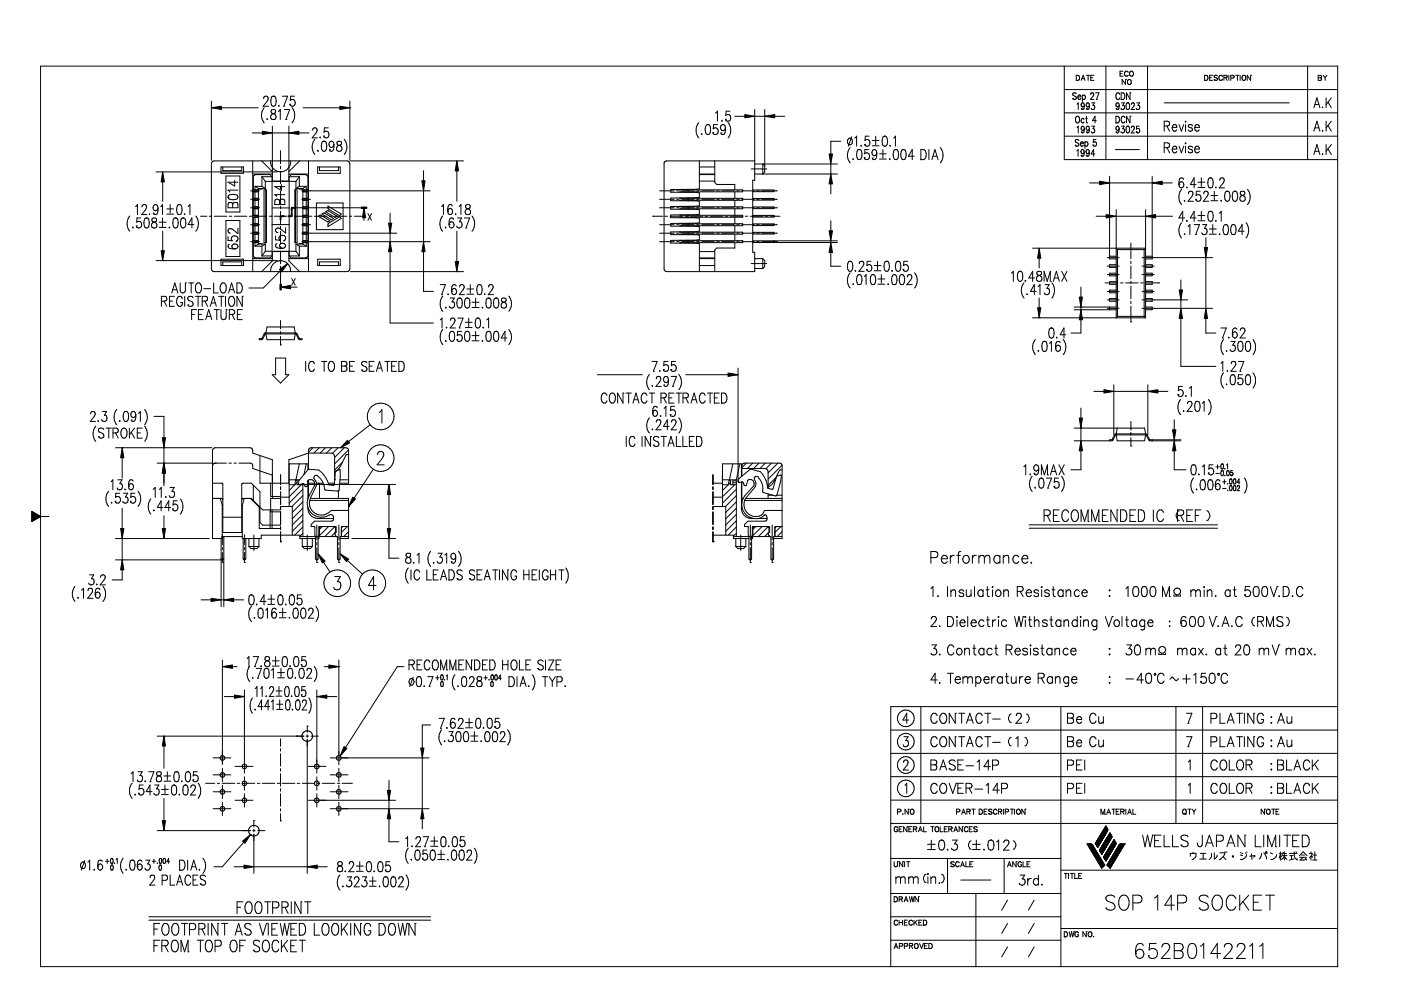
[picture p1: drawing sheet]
<svg xmlns="http://www.w3.org/2000/svg" width="420mm" height="297mm" viewBox="0 0 420 297" stroke-linecap="round" stroke-linejoin="round" font-family="sans-serif">
<g fill="none" stroke="#000" stroke-width=".3">
<path d="M319.2 19.8v28h82M331.7 19.8v28M344.1 19.8v28M392.2 19.8v28M63.4 30.3v17.8M66.4 32.3h11M75.7 39.8h3M79.1 29.6l.4-.8 .7 .2 .2 .4-.3 1-1.2 1.4h1.6M79.2 32.3a3.6 3.6 0 0 0 0 4.5M80.2 35.5l-.2 .2h.3M81.4 33a.64 .64 0 0 0 .2 1 .99 .99 0 0 1 1.1 .7 .99 .99 0 0 1-.5 1.1 .86 .86 0 0 1-1.1-.6 .86 .86 0 0 1 .8-1.1l.7-.3 .1-.6a.77 .77 0 0 0-1.3-.2zM81.6 29l.5-.2a1.75 1.75 0 0 1 .6 2.4l-.2 .5-.6 .1a2.28 2.28 0 0 1-.3-2.8z"/>
<path d="M81.7 37.8v16.5h4.9v-16.5M81.7 39.8h4.9M81.9 28.8h.1M83.5 33.4l.6-.6v3M83.6 31.5v.3l.2-.1M84.6 28.8h1.7l-1.2 3M85.1 31.8h.1M85.3 32.8h1.6l-1.2 3M85.7 35.8h.1M86.6 39.8h.1M86.9 31.2h.1M87.6 32.3a3.6 3.6 0 0 1 0 4.5"/>
<path d="M88.3 28.8h-1.1l-.1 1.3a.92 .92 0 0 1 1.2 .1 .92 .92 0 0 1 0 1.3 .92 .92 0 0 1-1.2 0l-.2-.3M89.6 39.8h3M90.9 32.3h11M93.7 39l.5-.7h.5l.4 .6-.3 1-1.2 1.4h1.6M98.4 38.3h-1.1l-.1 1.3a.91 .91 0 0 1 1.2 .1 .91 .91 0 0 1 0 1.3 .91 .91 0 0 1-1.2 0l-.2-.2M104.9 32.3h.1M104.9 30.3v17.8M209.6 36.8a3.6 3.6 0 0 0 0 4.5M211.9 37.5l.5-.2a1.34 1.34 0 0 1 .7 1.7l-.4 1.2-.5 .1a2.09 2.09 0 0 1-.3-2.8zM212.2 37.3h.1M213.8 39.8h.1M214.6 33.9l.6-.6v3"/>
<path d="M215.2 37.3h-1.2l-.1 1.3a.92 .92 0 0 1 1.2 .1 .92 .92 0 0 1 0 1.3 .92 .92 0 0 1-1.2 .1l-.1-.3M216.2 39.9h.1M216.4 37.5a.67 .67 0 0 1 1 .3l.2 .5a.76 .76 0 0 1-1.2 .7 .99 .99 0 0 1 0-1.5zM216.5 36v.3l.1-.1M217.6 35.7h.1M217.6 38.3a1.42 1.42 0 0 1-1 2l-.4-.4M218.3 36.8a3.6 3.6 0 0 1 0 4.5M218.9 33.3h-1.1l-.1 1.3a.92 .92 0 0 1 1.2 .1 .92 .92 0 0 1 0 1.2 .92 .92 0 0 1-1.2 .1l-.1-.3M220.4 34.8h3M226.3 32.8v21.2h-.6v21.6h.6v5.8h-26.3a.79 .79 0 0 1-.8-.8v-31.6a.79 .79 0 0 1 .8-.8h26.3M226.3 34.8h3M229.3 34.8h.1"/>
<path d="M229.3 32.8v16.9M232.3 34.8h3.1M319.2 33.8h82M319.2 26.8h82M321.7 29.6h.1M322.7 35.1l.3-.3a1.02 1.02 0 0 1 .8 1 1.02 1.02 0 0 1-.8 1l-.4-.4zM322.8 24.1h.1M322.8 22.6h.5a.84 .84 0 0 1 .5 .7 .84 .84 0 0 1-.5 .8h-.5zM322.8 28.1l-.4-.3-.6 .1v.7l.9 .4 .1 .6-.4 .2-.7-.2M323 31.2l.4-.4v2M323 38.2l.4-.4v2M323.2 29l.2 .7 .4 .1 .3-.2"/>
<path d="M323.4 28.6h.6l.1 .4h-.9zM324.3 24.1l.5-1.5 .6 1.5M324.3 32.6h.1M324.3 39.5h.1M324.4 30.9l.3-.1 .4 .3-.1 .9a.6 .6 0 0 1-.8-.3 .6 .6 0 0 1 .2-.8zM324.5 23.6h.7M324.6 28.8a.6 .6 0 0 1 1 .3 .6 .6 0 0 1-.7 .7l-.3-.2M324.6 28.5v2M325.1 35.8l-.3-.3a.68 .68 0 0 0-.6 .7 .68 .68 0 0 0 .6 .6l.3-.3M325.2 31.5a.97 .97 0 0 1-.6 1.3l-.3-.2M325.2 38.5a.99 .99 0 0 1-.6 1.3l-.3-.3M325.6 35.5h.5"/>
<path d="M325.8 32.6h.1M325.8 39.5h.1M325.8 22.6h1M325.8 34.8v1.7l.4 .3M326.2 30.8l-.5 .6 .1 .4 .4 .3M326.2 37.8l-.5 .6 .5 .7M326.2 30.8h.1M326.2 32.1h.1M326.2 39.1h.1M326.2 37.8h.1M326.2 30.8l.3 .1 .2 .6M326.2 37.8l.5 .7"/>
<path d="M326.3 22.6v1.5M326.7 31.5a.97 .97 0 0 1-.6 1.3l-.3-.2M326.7 38.5a.99 .99 0 0 1-.6 1.3l-.3-.3M326.7 31.5l-.5 .6M326.7 38.5l-.5 .6M327.1 28.3l.2-.4 .4-.1 .3 .6-1 1.4h1.1M327.1 23.3h.6M327.4 30.8h.8l-.4 .8a.59 .59 0 0 1 .5 .9 .59 .59 0 0 1-1-.1M327.4 37.8h.8l-.4 .8a.59 .59 0 0 1 .5 .9 .59 .59 0 0 1-1 0M328.1 22.6h-1v1.5h1M328.5 27.8h1.1l-.8 2M328.8 36.2h-1.2l.8-1.4v2"/>
<path d="M328.8 29.8h.1M334.7 36.8h.1M334.7 34.8a1 1 0 0 1 1.1 1 1 1 0 0 1-1.1 1zM334.7 32.6h.1M334.7 39.5h.1M334.9 30.9l.3-.1 .4 .3-.2 .9a.6 .6 0 0 1-.8-.3 .6 .6 0 0 1 .3-.8zM335.6 31.5a.97 .97 0 0 1-.6 1.3l-.3-.2M335.6 38.5a.99 .99 0 0 1-.6 1.3l-.3-.3M335.8 28.3a.59 .59 0 0 0-.7-.5 .59 .59 0 0 0-.4 .8v.4a.59 .59 0 0 0 .4 .8 .59 .59 0 0 0 .7-.5M335.9 22.1h.6M336.2 29.8h.1M336.2 27.8a1 1 0 0 1 1.2 1 1 1 0 0 1-1.2 1z"/>
<path d="M336.3 30.8h.9l-.5 .8a.59 .59 0 0 1 .5 .9 .59 .59 0 0 1-1-.1M336.3 37.8h.9l-.5 .8a.59 .59 0 0 1 .5 .9 .59 .59 0 0 1-1 0M336.8 21.3h-.9v1.5h.9M337.4 35.3a.59 .59 0 0 0-.8-.4 .59 .59 0 0 0-.4 .7v.5a.59 .59 0 0 0 .4 .7 .59 .59 0 0 0 .8-.4M337.5 23.8h.1M337.5 23.8v1.5l-1-1.5v1.5M337.9 30.9l.2-.1a1.09 1.09 0 0 1 .7 1 1.09 1.09 0 0 1-.7 1 1.56 1.56 0 0 1-.2-1.9zM337.9 37.9l.2-.1a1.12 1.12 0 0 1 .7 1 1.12 1.12 0 0 1-.7 1 1.58 1.58 0 0 1-.2-1.9zM338.1 30.8h.1M338.1 37.8h.1M338.3 21.7a.57 .57 0 0 0-.6-.4 .57 .57 0 0 0-.5 .6v.4a.57 .57 0 0 0 .5 .5 .57 .57 0 0 0 .6-.3M338.9 27.8h.1"/>
<path d="M338.9 34.8h.1M338.9 27.8v2l-1.1-2v2M338.9 34.8v2l-1.1-2v2M339 21.4a.69 .69 0 0 1 1 .7 .69 .69 0 0 1-1.1 .5l-.1-.7zM339.3 31.3l.3-.5h.3l.3 .4-.2 .7-.8 .9h1.1M339.3 38.3l.3-.5h.3l.3 .4-.2 .7-.8 .9h1.1M340.8 39.5h.1M340.9 30.8h.8l-.4 .8a.59 .59 0 0 1 .5 .9 .59 .59 0 0 1-1-.1M341.7 37.8h-.8l-.1 .9a.6 .6 0 0 1 .9 0 .6 .6 0 0 1-.1 .9 .6 .6 0 0 1-.8-.1M349.1 37.8l1.4-.2 .3-.4-.3-.7-1.4-.2v3M349.1 30.8h37.6M349.9 37.8l.9 1.5"/>
<path d="M351.6 38.2v.3a.85 .85 0 0 0 .8 .8l.5-.4M351.9 37.5l.2-.2a.66 .66 0 0 1 .8 .9h-1.3zM353.6 37.3l.7 2 .7-2M355.5 36.3v.3zM355.5 37.3v2M357.6 37.8a.68 .68 0 0 0-.6-.5 .68 .68 0 0 0-.7 .5l.4 .4 .6 .1a.53 .53 0 0 1 .2 .9 .7 .7 0 0 1-1.2-.3M358.3 38.2v.3a.85 .85 0 0 0 .9 .8l.5-.4M358.6 37.5h.8l.3 .7h-1.4zM361.3 24.1h.1M361.3 22.6h.5a.82 .82 0 0 1 .5 .7 .82 .82 0 0 1-.5 .8h-.5zM362.8 23.3h.5M363.7 22.6h-.9v1.5h.9"/>
<path d="M364.1 23.9h.1M365.1 22.8l-.3-.2-.7 .2 .2 .4 .8 .3v.4l-.3 .2-.7-.2M366.6 23a.62 .62 0 0 0-.8-.4 .62 .62 0 0 0-.3 .9 .56 .56 0 0 0 .5 .6 .56 .56 0 0 0 .6-.4M367.1 23.3l.9-.1v-.5l-.9-.1v1.5M367.6 23.3l.4 .8M368.5 22.6v1.5M369.1 23.4l.9-.1 .1-.6-1-.1v1.5M370.6 22.6h1M371.1 22.6v1.5M371.9 22.6v1.5M372.6 22.8a.66 .66 0 0 1 1 .5 .66 .66 0 0 1-1 .6zM375.1 22.6h.1"/>
<path d="M375.1 22.6v1.5l-1.1-1.5v1.5M394 32.3l.9-3 .9 3M394 39.3l.9-3 .9 3M394.4 38.3h1.1M394.4 31.3h1.1M395.3 22.6h.7l.3 .3-.3 .4 .3 .3-.1 .4-.9 .1zM395.3 23.3h.7M396.6 32.1v.2l.2-.1M396.6 39v.3l.2-.1M396.8 22.6l.6 .7M397.4 23.3v.8M397.7 29.3v3"/>
<path d="M397.7 36.3v3M398 22.6l-.6 .7M398.3 30.6l1 1.7M398.3 37.6l1 1.7M399.3 29.3l-1.6 2M399.3 36.3l-1.6 2M46.8 51.5h36.4M48.8 54.5v5.8M63.6 48.5l.6-.3h39.9l.6 .3 .2 .5v31.6l-.2 .6-.6 .2h-39.9l-.6-.2-.2-.6v-31.6zM66.3 50h6.7v2h-6.7zM66.8 50v1.1h5.7v-1.1M67.8 52.8h4.1v10.7h-4.1z"/>
<path d="M68.4 59.2h.1M68.5 58.6a2.82 2.82 0 0 1 2.7 0l.2 .6a1.75 1.75 0 0 1-2.5 .5l-.5-.5zM70.4 54v1.8l-2-1.2h3M71.4 57h-3l.5 .6M75.2 57.2h2.6M75.2 59.7h2.6M75.8 48.2v33.2M75.8 56.9h1.7M75.8 57.5h1.7M75.8 60h1.7M75.8 59.4h1.7M75.8 52.2h5.9"/>
<path d="M76 57.5v1.9M76.5 55.8v1.1M76.5 57.5v1.9M76.5 55.8h2M76.5 55.8l1 .7M77.5 56.5v16.7M77.5 56.5h2.1M77.7 52.2v.1M78.5 48.2l3.2 3.2M78.5 53v2.8M78.5 56.5v.2h-1M78.5 53h3.1"/>
<path d="M78.5 53l1.1 1.4M78.5 55.8l1.1 .7M79.2 56.9h.7v15.8h-.7zM79.6 54.4v2.1M79.6 54.4h9.2M79.7 56.9v15.8M81.2 48.2a3 3 0 0 0 3 3.3 3 3 0 0 0 2.9-3.3M81.6 53v23.7M81.6 53l-.6-.7h-4.2a.79 .79 0 0 0-.8 .8v3.8M82.5 59.9l.7-.2 .6 .5a.82 .82 0 0 1 .8-.5 .82 .82 0 0 1 .8 .5v1.1h-3zM84.1 45.2v3.9M84.1 49.8v.8"/>
<path d="M84.1 51.3v3.8M84.1 55.8v.8M84.1 57.3v3.8M84.4 55.3v1.8l-2-1.2h3M85.4 58.3h-3l.6 .6M86.6 52.2h5.9M86.7 53l.6-.7h4.2a.79 .79 0 0 1 .9 .8v3.8M86.7 53v23.7M86.7 53h3.1M88.4 56.9h.7v15.8h-.7zM88.6 56.9v15.8M88.8 54.4v2.1"/>
<path d="M88.8 56.5h2M89.8 53v2.8M89.8 56.5v.2h1M89.8 55.8h2M89.8 55.8l-1 .7M89.8 53l-1 1.4M89.9 48.2l-3.3 3.2M90.5 57.2h38.5M90.5 59.7h2.7M90.6 52.2v.1M90.8 56.5v16.7M90.8 56.9h1.7"/>
<path d="M90.8 57.5h1.7M90.8 60h1.7M90.8 59.4h1.7M91.8 55.8v1.1M91.8 57.5v1.9M91.8 55.8l-1 .7M92.4 57.5v1.9M92.5 48.2v33.2M94.4 41.7a3.6 3.6 0 0 0 0 4.6M95.3 50h6.7v2h-6.7zM95.4 45v.3l.1-.1M95.8 50v1.1h5.7v-1.1"/>
<path d="M96 41l-.1 .2h.3M96.7 42.5l.6-.2a1.75 1.75 0 0 1 .6 2.5l-.3 .4-.6 .1a2.28 2.28 0 0 1-.3-2.8zM97 40.8h.1M97 42.3h.1M98.8 44.9h.1M99 42.5a.71 .71 0 0 1 1.1 .3 .99 .99 0 0 1-.6 1.4 .99 .99 0 0 1-.8-.7 .99 .99 0 0 1 .3-1zM100.1 43.3a1.61 1.61 0 0 1-.6 2l-.6-.1-.1-.3M101.2 42.5a.72 .72 0 0 0 .2 1 .95 .95 0 0 1 1.2 1 .95 .95 0 0 1-1.4 .7l-.1-.2a1.06 1.06 0 0 1 1-1.5 .61 .61 0 0 0 .3-.6 .61 .61 0 0 0-.4-.6zM103.2 41.7a3.6 3.6 0 0 1 0 4.6M105.1 48.2h33.9M127 51.2v3M127 57.2v15.2"/>
<path d="M137 51.2v9.1M197.8 57.2h4.4M197.8 59.7h4.4M202.9 57.2h.8M202.9 59.7h.8M203.9 56.8l18.8 .1v.6l-18.8 .1M203.9 59.3l18.8 .1v.6l-18.8 .2M204.4 57.2h3.8M204.4 59.7h3.8M206.4 56.8v.9M206.4 59.3v.9M208.9 57.2h.8"/>
<path d="M208.9 59.7h.8M209.7 48.2v8.4l-8.6 .2v.8l8.6 .2v1.3l-8.6 .3v.8l8.6 .1v1.4l-8.6 .2v.8l8.6 .2v1.3l-8.6 .2v.8l8.6 .2v1.4l-8.6 .2v.8l8.6 .2v1.3l-8.6 .2v.8l8.6 .2v1.3l-8.6 .3v.8l8.6 .1v8.4M209.7 52.3h4.7M209.7 54.3h4.7M209.7 52.2h4.7M209.7 50h4.7M210.5 57.2h3.7M210.5 59.7h3.7M210.5 40.1l-.2 .1h.3M214.4 48.2v6.5l.5 .6h5.5v1.6M214.9 57.2h.8M214.9 59.7h.8"/>
<path d="M216.4 57.2h3.8M216.4 59.7h3.8M220.4 57.5v1.9M221 57.2h.7M221 59.7h.7M222.4 57.2h3.8M222.4 59.7h3.8M225.3 50.6h4.6M225.7 56.9h6.4v.6h-6.4M225.7 59.5h6.4v.5h-6.4M226.3 52.2h24.8M226.3 49.2h24.8"/>
<path d="M226.9 57.2h.8M226.9 59.7h.8M228.5 57.2h4.3M228.5 59.7h4.3M228.7 49.2l.6 .5v1.8l-.6 .7zM232.8 59.7h.1M232.8 57.2h.1M249.2 52.2h.1M249.2 49.2v3M249.2 55.1v3M252.2 42.3h-3v3.9M254.5 41.5a.98 .98 0 0 1 1.2 .7 .98 .98 0 0 1-.6 1.2 1.04 1.04 0 0 1-1-.7 1.04 1.04 0 0 1 .4-1.2z"/>
<path d="M255 44.2a3.6 3.6 0 0 0 0 4.6M255.4 41l-1 2.8M255.9 47.5v.3l.1-.1M256.3 41.4l.6-.6v3M257.2 45l.6-.2a1.7 1.7 0 0 1 .6 2.5l-.2 .4-.6 .1a2.28 2.28 0 0 1-.4-2.8zM257.6 44.8h.1M258.3 43.5v.3l.1-.1M259.2 47.3h.1M259.3 43.3h.1M260.5 44.8h-1.1l-.1 1.3a.92 .92 0 0 1 1.3 .1 .92 .92 0 0 1 0 1.3 .92 .92 0 0 1-1.3 0l-.1-.2M260.7 40.8h-1.2l-.1 1.3a.91 .91 0 0 1 1.2 .1 .91 .91 0 0 1 0 1.3 .91 .91 0 0 1-1.2 0l-.1-.2M261.6 47.4h.1"/>
<path d="M261.6 42.1h2M261.6 43.7h2M261.8 45a.66 .66 0 0 1 1 .3 .97 .97 0 0 1-.7 1.4l-.3-.2-.3-.7zM262.6 40.8v2.6M263 45.8a1.49 1.49 0 0 1-1 2l-.4-.4M263.8 46.1h2M263.8 47.7h2M264.8 44.8v2.6M264.9 41l.6-.2a1.91 1.91 0 0 1 0 3h-.3a1.34 1.34 0 0 1-.6-1.7zM265.2 40.8h.1M266.8 47.5v.3l.1-.1M266.9 43.5v.3l.2-.1"/>
<path d="M268 41.4l.5-.6v3M268.2 45l.6-.2a1.75 1.75 0 0 1 .5 2.5l-.2 .4-.6 .1a2.28 2.28 0 0 1-.3-2.8zM268.5 44.8h.1M270.5 45l.6-.2a1.75 1.75 0 0 1 .5 2.5l-.2 .4-.6 .1a2.28 2.28 0 0 1-.3-2.8zM270.8 44.8h.1M274.2 46.8h-1.8l1.2-2v3M276.2 47.8h.1M276.2 44.8h.8a1.76 1.76 0 0 1 0 3h-.8zM278.6 44.8v3M279.5 47.8l.9-3 .9 3M279.8 46.8h1.1M282 44.2a3.6 3.6 0 0 1 0 4.6"/>
<path d="M319.2 40.8h82M322.5 43.5h.1M322.9 45.2l.4-.4v2M323.5 42.1l-.3-.3-.7 .3 .1 .5 .8 .5a.46 .46 0 0 1-.2 .7l-.7-.3M324 43.1l.2 .6 .4 .1 .3-.3M324.2 42.6h.6l.1 .5h-.9zM324.3 46.5h.1M324.4 44.9l.2-.1a.62 .62 0 0 1 .5 .7 .62 .62 0 0 1-.5 .6l-.4-.6zM325.1 45.5a.93 .93 0 0 1-.6 1.3l-.2-.3M325.4 42.8l.1-.2a.6 .6 0 0 1 .8 .6 .6 .6 0 0 1-.8 .5l-.1-.2M325.4 42.5v2M325.8 46.5h.1"/>
<path d="M325.9 44.9l.3-.1a.62 .62 0 0 1 .5 .7 .62 .62 0 0 1-.5 .6l-.5-.6zM326.7 45.5a.93 .93 0 0 1-.6 1.3l-.3-.3M326.7 54.8h3.1M327.8 43.4h.1M328.4 46.2h-1.2l.8-1.4v2M328.7 41.8h-.8v.9a.59 .59 0 0 1 .8 0 .59 .59 0 0 1-.1 .9 .59 .59 0 0 1-.8-.2M332.8 52.8v24.8h2M332.8 54.8h12.7M334.5 44.8h7.2M345.5 54.8h.1M345.5 52.8v24.8h-1.9M348.6 54.8h3"/>
<path d="M349.1 44.2l1.4-.1 .3-.4-.3-.7-1.4-.2v3M349.9 44.2l.9 1.6M351.6 44.7v.3a.78 .78 0 0 0 .8 .8l.5-.4M351.9 43.9a.65 .65 0 0 1 .8 0 .65 .65 0 0 1 .2 .8h-1.3zM353.5 55.3h.1M353.6 43.8l.7 2 .7-2M353.9 54.6a.84 .84 0 0 1 1.1 .8 .84 .84 0 0 1-1.1 .8 1.07 1.07 0 0 1 0-1.6zM354.4 56.7a3.6 3.6 0 0 0 0 4.6M354.9 53.8l-.1-.3-.6-.2a1.75 1.75 0 0 0-.7 2M355.5 43.8v2M355.5 42.8v.3zM356 56.1l-.2 .1h.3"/>
<path d="M356.4 58l.4-.7 .8 .2a1.09 1.09 0 0 1-.2 1.4l-1.1 1.4h1.6M357.6 44.2a.68 .68 0 0 0-.6-.4 .68 .68 0 0 0-.7 .4l.2 .3 1 .5 .1 .4a.68 .68 0 0 1-.6 .4 .68 .68 0 0 1-.7-.4M358.3 44.7v.3a.79 .79 0 0 0 .9 .8l.5-.4M358.6 59.7h.1M358.6 43.9a.68 .68 0 0 1 .8 0 .68 .68 0 0 1 .3 .8h-1.4zM358.7 55.3h-1.7l1.1-2v3M359.3 54.6h2M359.3 56.2h2M359.9 57.3h-1.1l-.1 1.3a.92 .92 0 0 1 1.3 .1 .92 .92 0 0 1 0 1.2 .92 .92 0 0 1-1.3 .1l-.1-.3M360.3 53.3v2.6M361 58l.4-.7 .7 .2a1.09 1.09 0 0 1-.1 1.4l-1.1 1.4h1.6M362.6 53.5l.6-.2a2.28 2.28 0 0 1 .3 2.9l-.6 .1a1.75 1.75 0 0 1-.5-2.4z"/>
<path d="M362.9 53.3h.1M363.2 58.6h2M364.2 57.3v2.6M364.6 56.1v.2l.2-.1M365.8 54l.2-.5 .7-.2 .4 .3v.6l-1.4 2.1h1.6M367.6 57.5l.6-.2a1.75 1.75 0 0 1 .5 2.4l-.2 .5-.6 .1a2.28 2.28 0 0 1-.3-2.8zM367.9 57.3h.1M369.9 57.5l.6-.2a1.75 1.75 0 0 1 .5 2.4l-.2 .5-.6 .1a2.28 2.28 0 0 1-.3-2.8zM370.2 57.3h.1M372 57.5a.72 .72 0 0 0 .3 1 .95 .95 0 0 1 1.2 1 .95 .95 0 0 1-1.5 .7 1.18 1.18 0 0 1 0-1.3 1.18 1.18 0 0 1 1.2-.6 .62 .62 0 0 0-.3-1zM374.1 56.7a3.6 3.6 0 0 1 0 4.6M394 46.3l.9-3 .9 3"/>
<path d="M394.4 45.3h1.1M396.6 46v.3l.2-.1M397.7 43.3v3M398.3 44.6l1 1.7M399.3 43.3l-1.6 2M38.9 64.7a3.6 3.6 0 0 0 0 4.6M39.9 68v.3v-.1M40.6 61.9l.6-.6v3M40.9 67.7h.1M42.2 65.3h-1.1l-.1 1.3a.92 .92 0 0 1 1.2 .1 .92 .92 0 0 1 0 1.2 .92 .92 0 0 1-1.2 .1l-.1-.3M42.6 62v-.1a.78 .78 0 0 1 .9-.6l.3 .3 .2 .6-1.5 2.1h1.5M43.5 65.5l.6-.2a1.75 1.75 0 0 1 .5 2.4l-.2 .5-.6 .1a2.28 2.28 0 0 1-.3-2.8z"/>
<path d="M43.8 65.3h.1M44.9 64.1v.2l.1-.1M45.7 65.5a.72 .72 0 0 0 .2 1 .95 .95 0 0 1 1.2 1 .95 .95 0 0 1-1.4 .7 1.18 1.18 0 0 1-.1-1.3 1.18 1.18 0 0 1 1.2-.6 .62 .62 0 0 0-.3-1zM46 63.9h.1M46.2 61.5l.5-.2a.96 .96 0 0 1 .7 .9 .96 .96 0 0 1-.7 1 .93 .93 0 0 1-.8-.7 .93 .93 0 0 1 .3-1zM46.8 78.1h36.4M47.4 62.3a1.42 1.42 0 0 1-.9 2l-.5-.4M47.7 66.6h2.1M47.7 68.2h2.1M48.2 61.9l.5-.6v3M48.7 65.3v2.6M48.8 78.1h.1"/>
<path d="M48.8 69.3v5.8M50 62.6h2M50 64.2h2M50.8 68v.3l.1-.1M51 61.3v2.6M52.2 65.5l.6-.2a1.75 1.75 0 0 1 .5 2.4l-.2 .5-.6 .1a2.28 2.28 0 0 1-.3-2.8zM52.5 65.3h.1M53.3 61.5l.6-.2a1.79 1.79 0 0 1 .6 2.5l-.2 .4-.6 .1a1.75 1.75 0 0 1-.6-2.4zM53.7 61.3h.1M54.5 65.5l.6-.2a1.75 1.75 0 0 1 .5 2.4l-.2 .5-.6 .1a2.28 2.28 0 0 1-.3-2.8zM54.8 65.3h.1M55.4 64.1l-.1 .1h.2"/>
<path d="M56.4 61.9l.6-.6v3M58.1 67.3h-1.7l1.2-2v3M58.7 64.7a3.6 3.6 0 0 1 0 4.6M60.1 64.8h1.9M62.8 64.8h.7M64.3 64.8h3.7M66.3 77.7h6.7v1.9h-6.7zM66.8 79.6v-1.1h5.7v1.1M67.8 66.1h4.1v10.8h-4.1zM68.4 70.9v1.2l1.3 .1a.92 .92 0 0 1 .1-1.3 .92 .92 0 0 1 1.2 0 .92 .92 0 0 1 .1 1.3l-.3 .1M68.5 60.9l.4-.2a.63 .63 0 0 1 .9 .5 .82 .82 0 0 1 .8-.6 .82 .82 0 0 1 .8 .6v1.1h-3zM68.8 64.8h.7"/>
<path d="M68.8 73.2a.68 .68 0 0 0-.3 1.1l1.9 .3M69.7 73.5a.83 .83 0 0 1 1.2-.3 .83 .83 0 0 1 0 1.3l-.5 .1a.77 .77 0 0 1-.9-.8zM69.8 61.2v1.1M70.3 64.8h3.7M70.4 74.6h.1M70.8 72.3h.1M71.4 68.4v1.6l-2.2-1.5-.6 .1-.2 .4 .1 .7 .6 .2M74.8 64.8h.7M75.2 62.3h2.6M75.2 69.9h2.6M75.2 67.4h2.6M75.2 72.4h2.6"/>
<path d="M75.8 72.7h1.7M75.8 65.1h1.7M75.8 67.1h1.7M75.8 67.6h1.7M75.8 69.6h1.7M75.8 70.2h1.7M75.8 72.2h1.7M75.8 72.1h1.7M75.8 62.5h1.7M75.8 62h1.7M75.8 62.6h1.7M75.8 64.5h1.7"/>
<path d="M75.8 77.5h5.9M76 60v2M76 62.6v1.9M76 65.1v2M76 67.7v1.9M76 70.2v1.9M76 72.7v3.8a.79 .79 0 0 0 .8 .8h4.2l.6-.6M76.3 64.8h3.7M76.5 60v2M76.5 62.6v1.9M76.5 65.1v2M76.5 67.7v1.9"/>
<path d="M76.5 70.2v1.9M76.5 72.7v1.1M76.5 73.8h2M77.5 73h1v.2M77.5 73.2l-1 .6M77.5 73.2h2.1M77.7 77.3v.2M78.5 73.8v2.9M78.5 76.7h3.1M79.6 73.2l-1.1 .6M79.6 75.3l-1.1 1.4M79.6 75.3h9.2"/>
<path d="M79.6 73.2v2.1M80.8 64.8h.7M81.6 62.3h5.1M81.6 67.3h5.1M82.3 64.8h3.7M82.7 70.7v1.2l1.2 .1a.92 .92 0 0 1 .1-1.2 .92 .92 0 0 1 1.3 0 .92 .92 0 0 1 .1 1.2l-.3 .1M83.1 73a.64 .64 0 0 0-.3 1l.4 .3 1.4 .1M83.8 60.2v1.1M83.9 73.3a.85 .85 0 0 1 1.3-.3 .85 .85 0 0 1 0 1.3l-.6 .1a.76 .76 0 0 1-.7-1.1zM84.1 61.8v.8M84.1 63.3v3.8M84.1 67.8v.8"/>
<path d="M84.1 69.3v3.8M84.1 73.8v.8M84.1 75.3v3.8M84.1 79.8v.8M84.6 74.4h.1M85.1 72.1h.1M85.7 68.2v1.7l-1.5-1.2a.9 .9 0 0 0-1.5 .1l.1 .7 .6 .2M86.3 79a2.98 2.98 0 0 0-3.4-.6 2.98 2.98 0 0 0-1.7 3M86.3 79a2.95 2.95 0 0 1 .8 2.4M86.3 79l-7.3 7.3h-4.3M86.6 77.5h5.9M86.7 76.7h3.1"/>
<path d="M88.3 64.8h3.7M88.8 73.2v2.1M88.8 73.2h2M88.8 75.3l1 1.4M88.8 73.2l1 .6M89.8 73.8v2.9M89.8 73.8h2M90.5 69.9h28.5M90.5 67.4h2.7M90.5 72.4h38.5M90.6 77.3v.2M90.8 73h-1v.2"/>
<path d="M90.8 72.7h1.7M90.8 65.1h1.7M90.8 67.1h1.7M90.8 67.6h1.7M90.8 69.6h1.7M90.8 70.2h1.7M90.8 72.2h1.7M90.8 72.1h1.7M90.8 62.5h1.7M90.8 62h1.7M90.8 62.6h1.7M90.8 64.5h1.7"/>
<path d="M90.8 73.2l1 .6M91.8 60v2M91.8 62.6v1.9M91.8 65.1v2M91.8 67.7v1.9M91.8 70.2v1.9M91.8 72.7v1.1M92.4 60v2M92.4 62.6v1.9M92.4 64.8v2.3M92.4 67.7v1.9M92.4 70.2v1.9"/>
<path d="M92.4 72.7v3.8a.79 .79 0 0 1-.9 .8h-4.2l-.6-.6M92.8 64.8h.7M94.3 64.8h3.7M94.9 60.8h8v8h-8zM95.3 77.7h6.7v1.9h-6.7zM95.4 64.8l.7-.3 2.9 1.7-.7 .4zM95.8 79.6v-1.1h5.7v1.1M96.5 64.1l.9-.2 2.7 1.6-.7 .4zM97.6 63.5l.9-.3 2.7 1.6-.7 .4zM98.4 61.8l3.9 2.3-.5 .6-3.3-2zM98.5 66.9l3.3-1.9 .5 .5-3.9 2.4zM98.8 64.8h.7"/>
<path d="M100.3 64.8h3.7M104.8 64.8h.7M106.3 64.8h1.9M108.2 64.8h.1M108.4 62.3h-20.9v2.5h-.7M109.2 62.3h.1M109.2 62.3v3.7M110.3 64l1.1 2M111.4 64l-1.1 2M117 69.9h.1M117 63.9v3M117 69.9v2.5"/>
<path d="M117 75.4v21.4h13M127 72.4h.1M127 75.4v11.9h3M132.4 61.9l.6-.6v3M132.7 64.7a3.6 3.6 0 0 0 0 4.6M133.7 68v.3l.1-.1M134.3 63.3h.1M134.6 62.6a.84 .84 0 0 1 1.1 .8 .84 .84 0 0 1-1.1 .8 1.07 1.07 0 0 1 0-1.6zM134.7 67.3h.1M135 66.6a.66 .66 0 0 1 1 .3 .84 .84 0 0 1 0 1 .84 .84 0 0 1-1 .3 1.07 1.07 0 0 1 0-1.6zM135.6 61.8l-.1-.3-.6-.2a1.75 1.75 0 0 0-.6 2M136 65.8a.64 .64 0 0 0-1-.3l-.2 .4-.1 1.4"/>
<path d="M136.7 64.1l-.2 .1h.3M137 69.3v9.1M137.2 65.3h1.3l-.7 1.2a.88 .88 0 0 1 .7 1.3 .88 .88 0 0 1-1.5-.1M137.7 61.9l.5-.6v3M139.3 65.3h1.6l-1.2 3M139.7 68.3h.1M139.8 61.5a.64 .64 0 0 0 .2 .9 .98 .98 0 0 1 1.1 .7 .98 .98 0 0 1-.6 1.2 .86 .86 0 0 1-1-.7 .86 .86 0 0 1 .7-1l.7-.3a.67 .67 0 0 0-.4-1zM141.5 64.7a3.6 3.6 0 0 1 0 4.6M195.8 64.8h.1M195.8 64.8h2.9M197.8 62.3h4.4M197.8 69.9h4.4"/>
<path d="M197.8 67.4h4.4M197.8 72.4h4.4M199.5 64.8h.7M201 64.8h3.7M202.9 62.3h.8M202.9 69.9h.8M202.9 67.4h.8M202.9 72.4h.8M203.9 72l18.8 .1v.6l-18.8 .2M203.9 64.4l18.8 .1v.6l-18.8 .1M203.9 66.9l18.8 .2v.6l-18.8 .1M203.9 69.5l18.8 .1v.6l-18.8 .1"/>
<path d="M203.9 61.9l18.8 .1v.6l-18.8 .1M204.4 62.3h3.8M204.4 69.9h3.8M204.4 67.4h3.8M204.4 72.4h3.8M205.5 64.8h.7M206.4 61.9v.8M206.4 64.4v.9M206.4 66.9v.9M206.4 69.5v.9M206.4 72v.9M207 64.8h3.8"/>
<path d="M208.9 62.3h.8M208.9 69.9h.8M208.9 67.4h.8M208.9 72.4h.8M209.7 77.3h4.7M209.7 75.4h4.7M209.7 77.5h4.7M209.7 79.6h4.7M210.5 62.3h3.7M210.5 69.9h3.7M210.5 67.4h3.7M210.5 72.4h3.7"/>
<path d="M211.5 64.8h.7M213 64.8h3.7M214.9 62.3h.8M214.9 69.9h.8M214.9 67.4h.8M214.9 72.4h.8M216.4 62.3h3.8M216.4 69.9h3.8M216.4 67.4h3.8M216.4 72.4h3.8M217.5 64.8h.7M219 64.8h3.7"/>
<path d="M220.4 72.7v1.6h-5.5l-.5 .6v6.5M220.4 60v2M220.4 62.6v1.9M220.4 65.1v2M220.4 67.7v1.9M220.4 70.2v1.9M221 62.3h.7M221 69.9h.7M221 67.4h.7M221 72.4h.7M222.4 62.3h3.8M222.4 69.9h3.8"/>
<path d="M222.4 67.4h3.8M222.4 72.4h3.8M223.5 64.8h.7M225 64.8h3.7M225.3 79h4.6M225.7 72.7h25.4M225.7 64.6h6.4v.5h-6.4M225.7 67.1h6.4v.5h-6.4M225.7 69.6h6.4v.6h-6.4M225.7 72.2h25.4M225.7 62h6.4v.5h-6.4M226.3 77.5h2.4"/>
<path d="M226.9 62.3h.8M226.9 69.9h.8M226.9 67.4h.8M226.9 72.4h.8M228.5 62.3h4.3M228.5 69.9h4.3M228.5 67.4h4.3M228.5 72.4h4.3M228.7 77.5v3M228.7 77.5l.6 .6v1.8l-.6 .6M229.5 64.8h.7M231 64.8h2.9"/>
<path d="M232.1 72.2v.5M232.8 72.4h.1M232.8 69.9h.1M232.8 67.4h.1M232.8 62.3h.1M249.2 72.7h.1M249.2 75.7v4.1h3M249.2 66.2v3M249.2 72.2v.5M254.5 78.5l.6-.2a1.75 1.75 0 0 1 .5 2.4l-.2 .5-.6 .1a2.28 2.28 0 0 1-.3-2.8zM254.8 78.3h.1M257.7 79l.2-.5h.9a1.09 1.09 0 0 1-.1 1.4l-1.1 1.4h1.6"/>
<path d="M261.2 78.3h-1.1l-.1 1.3a.92 .92 0 0 1 1.2 .1 .92 .92 0 0 1 0 1.2 .92 .92 0 0 1-1.2 .1l-.1-.3M262.1 79.6h2.1M263.2 78.3v2.6M265.5 78.5l.5-.2a1.75 1.75 0 0 1 .6 2.4l-.2 .5-.6 .1a2.28 2.28 0 0 1-.3-2.8zM265.8 78.3h.1M268.9 78.5l.6-.2a1.75 1.75 0 0 1 .5 2.4l-.2 .5-.6 .1a2.28 2.28 0 0 1-.3-2.8zM269.2 78.3h.1M272.2 78.3h-1.1l-.1 1.3a.92 .92 0 0 1 1.2 .1 .92 .92 0 0 1 0 1.2 .92 .92 0 0 1-1.2 .1l-.2-.3M309.6 74.4h34l-.5 .4M311.6 77.4v2.9M328.7 64.8h3M332.1 79.8h3.5"/>
<path d="M332.1 77.2h3.5M332.8 76.8h2M334.8 62.8v32.5l.3-.5M334.8 64.8h8.8M334.8 79.3h-2v.8h2M334.8 74.4l.3 .4M335.1 74.8h8M335.1 74.8v20M339.2 72.8v4.7M339.2 78.3v.7M339.2 79.8v3.7M342.5 79.8h3.6"/>
<path d="M342.5 77.2h21.2M343.1 74.8v20M343.6 64.8h.1M343.6 62.8v32.5M343.6 79.3h1.9v.8h-1.9M343.6 76.8h1.9M346.6 64.8h5M354.4 66.8a3.6 3.6 0 0 0 0 4.5M355.3 65.3h-1.8l1.2-2v3M355.3 60v.3l.1-.1M355.3 70l-.1 .2h.2M356 66v.3l.1-.1"/>
<path d="M356.3 67.9l.5-.6v3M358.1 67.3h1.6l-1.1 3M358.6 70.3h.1M358.7 65.3h-1.7l1.1-2v3M359.3 64.6h2M359.3 66.2h2M360.3 63.3v2.6M360.7 67.3h1.2l-.7 1.2a.89 .89 0 0 1 .7 1.3 .89 .89 0 0 1-1.5 0M361.6 77.2h.1M361.6 71.2v3M361.6 77.2v15.2M362.6 63.5l.6-.2a1.75 1.75 0 0 1 .5 2.5l-.2 .4-.6 .1a2.28 2.28 0 0 1-.3-2.8z"/>
<path d="M362.7 70.2h2.1M362.7 68.6h2.1M362.9 63.3h.1M363.2 60.2h2M363.7 67.3v2.6M364.6 66v.3l.2-.1M365.7 63.9l.5-.6v3M365.8 70l-.1 .2h.2M366.2 60v.3l.1-.1M367.1 67.5l.6-.2a2.28 2.28 0 0 1 .4 2.9l-.6 .1a1.75 1.75 0 0 1-.6-2.4zM367.5 67.3h.1M369.4 67.5l.6-.2a2.28 2.28 0 0 1 .4 2.9l-.6 .1a1.75 1.75 0 0 1-.6-2.4z"/>
<path d="M369.8 67.3h.1M373.1 69.3h-1.7l1.1-2v3M373.7 66.8a3.6 3.6 0 0 1 0 4.5M48.4 90.3h1.1a.74 .74 0 0 0 .5-.8 .74 .74 0 0 0-.5-.7h-1.1v3M49.2 90.3l.8 1.5M50.8 90.3h1M51.5 87.8l.9-3 .9 3M51.8 86.8h1.2M52.3 88.8h-1.5v3h1.5M54 84.8v2.2a.79 .79 0 0 0 .8 .8 .79 .79 0 0 0 .8-.8v-2.2M54.7 89.5a.89 .89 0 0 0-1.1-.7 .89 .89 0 0 0-.6 1.2v.7a.9 .9 0 0 0 .8 1.1 .9 .9 0 0 0 .9-1.1h-.6M55.4 88.8v3"/>
<path d="M55.6 84.8h.1M56.3 91.4h.1M56.5 84.8h1.6M57.3 84.8v3M57.5 94.2h.9M57.9 89.2a.82 .82 0 0 0-.9-.4 .82 .82 0 0 0-.7 .7l.2 .5 1.2 .5 .2 .9a.9 .9 0 0 1-1.6 0M58.6 88.8h1.6M58.9 92.8h-1.4v3M59 85l.3-.2a1.47 1.47 0 0 1 1 2.3 .81 .81 0 0 1-1.3 .6l-.4-1 .1-1.2zM59.4 88.8v3M59.5 94.2h.9M60.6 90.3l1.4-.2 .3-.4-.3-.8-1.4-.1v3"/>
<path d="M61 92.8h-1.5v3h1.5M61.1 86.5h2.1M61.4 90.3l.9 1.5M61.7 95.8l.9-3 .9 3M62 94.8h1.2M63.1 91.8l.9-3 .9 3M63.4 90.8h1.1M64.1 84.8v3h1.4M64.2 92.8h1.6M65 92.8v3M65.6 88.8h1.6M66.3 92.8v2.2a.79 .79 0 0 0 .8 .8 .79 .79 0 0 0 .7-.8v-2.2"/>
<path d="M66.4 88.8v3M66.5 85l.2-.2a1.59 1.59 0 0 1 .9 2.6l-.4 .4a1.44 1.44 0 0 1-1.1-2.3zM67.6 88.8v3M67.8 92.8h.1M68.6 87.8l.8-3 1 3M68.8 94.2l1.3-.1 .3-.4-.1-.6-.5-.3h-1v3M68.9 86.8h1.1M69 88.9l.2-.1a1.44 1.44 0 0 1 1.1 2.3 .81 .81 0 0 1-1.3 .6l-.4-1v-1.2zM69.6 94.2l.8 1.6M71.1 87.8h.1M71.1 84.8a1.62 1.62 0 0 1 1.6 1 1.62 1.62 0 0 1-.5 1.9l-1.1 .1zM71.2 94.2h.9"/>
<path d="M72.7 88.8h.1M72.7 88.8v3l-1.6-3v3M72.7 92.8h-1.5v3h1.5M78.5 81.4l3.2-3.2v-2.8h4.9v2.8l3.3 3.2M79.4 99.9l9.2-.1 .4 .1 .8 1.6h.8v.3l-1.1-.2-.9-1.5h-8.9l-.9 1.5-1.1 .2v-.3h.8zM80.1 98h8.1l.3 1.8-.3 2h-8.1l-.4-1.7zM84.1 85.2h.1M84.1 81.3v3.9M84.1 96.1v2.5M84.1 99.4v.7M84.1 86.1h5M87.5 83.5l1 2"/>
<path d="M88.5 83.5l-1 2M105.1 81.4h33.9M132 95.9l.6-.6v3M132 85.3h1.6l-1.2 3M132.4 88.3h.1M132.8 88.7a3.6 3.6 0 0 0 0 4.6M132.8 98.7a3.6 3.6 0 0 0 0 4.6M133.7 92v.3l.1-.1M134 98.1l-.2 .1h.2M134.4 88v.3l.1-.1M135 89.3h1.2l-.7 1.2a.9 .9 0 0 1 .8 1.3 .9 .9 0 0 1-1.6-.1M135.1 99.4l.6-.1a1.34 1.34 0 0 1 .6 1.7l-.3 1.2-.6 .1a2.15 2.15 0 0 1-.3-2.9z"/>
<path d="M135.1 96l.2-.5 .7-.2 .3 .3 .2 .6-1.5 2.1h1.6M135.4 87.3h.1M135.4 99.3h.1M135.8 86.6a.84 .84 0 0 1 1.1 .8 .84 .84 0 0 1-1.1 .8 1.07 1.07 0 0 1 0-1.6zM136.8 85.7l-.7-.4a1.61 1.61 0 0 0-.7 2M137 81.4h.1M137.3 95.3h1.6l-1.2 3M137.4 89.5l.5-.2a1.34 1.34 0 0 1 .7 1.7l-.3 1.2-.6 .1a2.15 2.15 0 0 1-.3-2.8zM137.7 89.3h.1M137.7 98.3h.1M137.8 86v-.1a.78 .78 0 0 1 .9-.6l.4 .3 .1 .6-1.5 2.1h1.6M138.4 99.3h-1.1l-.2 1.3a.92 .92 0 0 1 1.3 .1 .92 .92 0 0 1 0 1.2 .92 .92 0 0 1-1.3 .1l-.1-.3"/>
<path d="M139.6 96.6h2M139.6 98.2h2M139.7 89.5l.5-.2a1.34 1.34 0 0 1 .7 1.7l-.3 1.2-.6 .1a2.15 2.15 0 0 1-.3-2.8zM139.7 99.4l.5-.1a1.34 1.34 0 0 1 .7 1.7l-.3 1.2-.6 .1a2.15 2.15 0 0 1-.3-2.9zM140 89.3h.1M140 99.3h.1M140 86.6h2M140 88.2h2M140.6 95.3v2.6M141 85.3v2.6M141.6 90.6h2.1M141.6 92.2h2.1"/>
<path d="M142.6 89.3v2.6M142.6 99.3v2.6M142.9 95.5l.5-.2a1.75 1.75 0 0 1 .6 2.5l-.2 .4-.6 .1a1.75 1.75 0 0 1-.6-2.4zM143.2 95.3h.1M143.3 85.5l.6-.2a1.79 1.79 0 0 1 .6 2.5l-.2 .4-.6 .1a1.75 1.75 0 0 1-.6-2.4zM143.7 85.3h.1M144.7 92v.3l.1-.1M144.9 98.1l-.1 .1h.2M145.4 88l-.1 .2h.2M145.9 95.9l.6-.6v3M146.1 89.5l.5-.2a1.34 1.34 0 0 1 .7 1.7l-.3 1.2-.6 .1a2.28 2.28 0 0 1-.3-2.8zM146.1 99.4l.5-.1a1.34 1.34 0 0 1 .7 1.7l-.3 1.2-.6 .1a2.28 2.28 0 0 1-.3-2.9z"/>
<path d="M146.4 89.3h.1M146.4 99.3h.1M146.5 86l.2-.5 .7-.2 .4 .3 .1 .6-1.5 2.1h1.6M148.4 89.5l.5-.2a1.34 1.34 0 0 1 .7 1.7l-.4 1.2-.5 .1a2.28 2.28 0 0 1-.3-2.8zM148.4 99.4l.5-.1a1.34 1.34 0 0 1 .7 1.7l-.4 1.2-.5 .1a2.28 2.28 0 0 1-.3-2.9zM148.7 89.3h.1M148.7 99.3h.1M150.5 89.5a.67 .67 0 0 0 .2 1 .94 .94 0 0 1 1.2 1 .94 .94 0 0 1-1.4 .7l-.1-.2a1.07 1.07 0 0 1 1-1.5 .61 .61 0 0 0 .4-.6 .61 .61 0 0 0-.5-.6zM152.6 88.7a3.6 3.6 0 0 1 0 4.6M152.6 98.7a3.6 3.6 0 0 1 0 4.6M226.3 80.5h2.4M255 81.8a3.6 3.6 0 0 0 0 4.5"/>
<path d="M255.9 85.1l-.1 .1h.2M256.6 81v.3v-.1M257.2 82.5l.6-.2a1.79 1.79 0 0 1 .6 2.5l-.2 .4-.6 .1a1.75 1.75 0 0 1-.6-2.4zM257.6 82.3h.1M259.2 82.9l.5-.6v3M259.9 80.7h.1M261.3 82.5l.6-.2a2.28 2.28 0 0 1 .4 2.9l-.6 .1a1.75 1.75 0 0 1-.6-2.4zM261.7 82.3h.1M262.1 81.2h2.1M263.3 83.6h2.1M263.3 85.2h2.1M264.3 82.3v2.6"/>
<path d="M266.4 85.1v.2l.1-.1M267.5 81v.3l.2-.1M267.7 82.5l.6-.2a2.28 2.28 0 0 1 .4 2.9l-.6 .1a1.75 1.75 0 0 1-.6-2.4zM268.1 82.3h.1M270 82.5l.6-.2a2.28 2.28 0 0 1 .4 2.9l-.6 .1a1.75 1.75 0 0 1-.6-2.4zM270.4 82.3h.1M270.8 80.7h.1M272.1 83l.2-.5 .7-.2 .4 .3 .1 .6-1.5 2.1h1.6M274.3 81.8a3.6 3.6 0 0 1 0 4.5M303.3 81.9l.6-.6v3M305.5 81.5l.5-.2a1.34 1.34 0 0 1 .7 1.7l-.3 1.2-.6 .1a2.15 2.15 0 0 1-.3-2.8zM305.8 81.3h.1"/>
<path d="M307.1 84.8a3.6 3.6 0 0 0 0 4.5M307.5 84v.3l.2-.1M308 88l-.1 .2h.2M309.6 95.3h34M310.3 83.3h-1.8l1.2-2v3M310.7 87.3h-1.6l1.1-2v3M311.1 81.5a.67 .67 0 0 0 .2 1 .94 .94 0 0 1 1.2 1 .94 .94 0 0 1-1.4 .7l-.1-.2a1.06 1.06 0 0 1 1-1.5 .59 .59 0 0 0 .4-.6 .59 .59 0 0 0-.5-.6zM311.3 85.9l.6-.6v3M311.6 95.3h.1M311.6 89.3v3M313.1 84.3v-3l.9 3 1-3v3M313.4 85.3h1.2l-.6 1.2a.89 .89 0 0 1 .7 1.3 .89 .89 0 0 1-1.5 0"/>
<path d="M314.9 98.5l.5-.2a1.79 1.79 0 0 1 .6 2.5l-.2 .4-.6 .1a1.75 1.75 0 0 1-.6-2.4zM315 84.3h.1M315.2 98.3h.1M315.4 84.8a3.6 3.6 0 0 1 0 4.5M315.9 84.3l.9-3 .9 3M316.2 83.3h1.2M318.4 81.3l1.6 3M320 81.3l-1.6 3M322.1 92.8h12.7M322.1 92h12.7M324.2 92h.1M324.2 86v3"/>
<path d="M324.2 92v.8M324.2 95.8v4h-3M331.4 84.8h3.9M332.1 92.4h3.5M332.1 89.9h3.5M332.1 87.3h3.5M332.1 82.3h3.5M332.8 92v.8M334.8 81.9h-2v.8h2M334.8 84.4h-2v.8h2M334.8 87h-2v.8h2M334.8 89.5h-2v.8h2"/>
<path d="M335.1 94.8h8M336.1 84.8h.7M337.6 84.8h3.7M339.2 96.5h.1M339.2 84.3v.7M339.2 85.8v3.7M339.2 90.3v.7M339.2 91.8v4.7M342.1 84.8h.7M342.5 92.4h21.2M342.5 89.9h13.7M342.5 87.3h3.6"/>
<path d="M342.5 82.3h3.6M343.1 94.8l.5 .5M343.6 81.9h1.9v.8h-1.9M343.6 84.4h1.9v.8h-1.9M343.6 87h1.9v.8h-1.9M343.6 89.5h1.9v.8h-1.9M343.6 92h1.9v.8h-1.9M343.6 84.8h3.9M347.5 84.8h.1M354.1 89.9h.1M354.1 83.9v3M354.1 89.9v2.5"/>
<path d="M354.1 95.4v14.4h10.5M361.6 95.4v4.4h3M366.2 98.3h1.6l-1.2 3M369.9 99.6a.84 .84 0 0 1 1.2 .8 .84 .84 0 0 1-1.2 .8 1.07 1.07 0 0 1 0-1.6zM370.9 98.7l-.6-.4a1.61 1.61 0 0 0-.7 2M372 99v-.1a.78 .78 0 0 1 .9-.6l.3 .3 .2 .6-1.5 2.1h1.6M82.7 107.3h3v5h.9l-2.5 2.5-2.5-2.5h1.1zM84.1 103.4h.1M84.1 100.8v2.6M91.7 108.3v3M94.3 109a.9 .9 0 0 0-1.1-.6 .9 .9 0 0 0-.6 1.1v.7a.9 .9 0 0 0 .6 1.1 .9 .9 0 0 0 1.1-.7M96.4 108.3h1.6"/>
<path d="M97.2 108.3v3M98.9 108.5a.95 .95 0 0 1 1 0 .95 .95 0 0 1 .4 1v.7a.96 .96 0 0 1-.9 1.1 .96 .96 0 0 1-1-1.1l.2-1.2zM102.4 108.3h1a.71 .71 0 0 1 .6 .7 .71 .71 0 0 1-.6 .7 .81 .81 0 0 1 .7 .8 .81 .81 0 0 1-.7 .8h-1zM102.4 109.7h1M104.8 109.7h.9M106.3 108.3h-1.5v3h1.5M108.4 110.9h.1M110 108.8a.85 .85 0 0 0-.9-.5 .85 .85 0 0 0-.7 .7l.2 .5 1.2 .5a.72 .72 0 0 1 .2 .8 .72 .72 0 0 1-.5 .5l-.9-.1-.2-.3M110.7 109.7h.9M112.2 108.3h-1.5v3h1.5M112.9 111.3l.9-3 .9 3M113.2 110.3h1.2"/>
<path d="M115.4 108.3h1.6M116.2 108.3v3M117.5 109.7h.9M118.9 108.3h-1.4v3h1.4M119.6 111.3h.1M119.6 108.3a1.54 1.54 0 0 1 1.6 .8 1.54 1.54 0 0 1-.2 1.8l-.6 .4h-.8zM133.7 102v.3l.1-.1M137 101.7h.1M141.6 100.6h2.1M141.6 102.2h2.1M144.7 102v.3l.1-.1M152 101.3h-1.7l1.1-2v3"/>
<path d="M179.1 112.3h13.5M182 118.5a.79 .79 0 0 0-1.2-.6 2.02 2.02 0 0 0 .2 2.9 .89 .89 0 0 0 1-.7M183.2 117.9l.2-.1a1.44 1.44 0 0 1 1 2.3 .81 .81 0 0 1-1.2 .6l-.5-1 .1-1.2zM186.8 117.8h.1M186.8 117.8v3l-1.6-3v3M187.7 117.8h1.6M188.5 117.8v3M190.1 119.8h1.2M194 118.5a.89 .89 0 0 0-1.1-.7 .89 .89 0 0 0-.6 1.2v.7a.89 .89 0 0 0 .6 1.1 .89 .89 0 0 0 1.1-.7M194.7 117.8h1.6M194.8 112.2a3.6 3.6 0 0 0 0 4.6M195.5 108.3h1.6l-1.2 3"/>
<path d="M195.5 117.8v3M195.7 115.5v.3l.1-.1M195.9 111.3h.1M196.8 113.5l.5-.7 .7 .2a1.09 1.09 0 0 1-.2 1.4l-1.1 1.4h1.6M197.9 111v.3l.1-.1M198.2 119.3l1.4-.2 .2-.4-.2-.8-1.4-.1v3M198.9 110.8h.1M199 119.3l.8 1.5M199.1 115.4h.1M199.3 113a.66 .66 0 0 1 1 .2 .97 .97 0 0 1-.5 1.5 .97 .97 0 0 1-.8-.7 .97 .97 0 0 1 .3-1zM200.3 108.3h-1.1l-.2 1.3a.92 .92 0 0 1 1.3 .1 .92 .92 0 0 1 0 1.3 .92 .92 0 0 1-1.3 0l-.1-.2M200.5 113.8a1.49 1.49 0 0 1-1 2l-.4-.4"/>
<path d="M200.6 119.3h.9M201.2 110.8h.1M201.3 112.8h1.6l-1.2 3M201.7 115.8h.1M202.1 117.8h-1.5v3h1.5M202.6 108.3h-1.2l-.1 1.3a.92 .92 0 0 1 1.3 .1 .92 .92 0 0 1 0 1.3 .92 .92 0 0 1-1.3 0l-.1-.2M202.8 117.8h1.6M203.6 112.2a3.6 3.6 0 0 1 0 4.6M203.6 117.8v3M204.8 119.3l1.4-.2 .2-.4-.2-.8-1.4-.1v3M205.6 112.3h15.7M205.6 119.3l.8 1.5"/>
<path d="M207.6 119.8h1.1M211.5 118.5a.89 .89 0 0 0-1.1-.7 .89 .89 0 0 0-.7 1.2v.7a.89 .89 0 0 0 .7 1.1 .89 .89 0 0 0 1.1-.7M212.2 117.8h1.6M213 117.8v3M214.2 119.3h.9M215.7 117.8h-1.5v3h1.5M216.4 117.8h.8a1.76 1.76 0 0 1 0 3h-.8zM221.3 110.3v34M310.5 101.7a3.6 3.6 0 0 0 0 4.6M311.4 105v.3l.2-.1M312.8 102.5l.6-.2a1.75 1.75 0 0 1 .5 2.4l-.2 .5-.6 .1a2.28 2.28 0 0 1-.3-2.8zM313.1 102.3h.1"/>
<path d="M314.7 102.9l.6-.6v3M316.5 104.3h.1M316.9 103.6a.84 .84 0 0 1 1.2 .8 .84 .84 0 0 1-1.2 .8l-.4-.9zM316.9 101l-.1 .2h.2M317.9 102.8a.64 .64 0 0 0-1-.3l-.2 .4-.2 1.4M318.8 101.7a3.6 3.6 0 0 1 0 4.6M319.6 100.3h-1.7l1.2-2v3M328.1 117.3h3M334 115.3v15M334 117.3h10.2M344.2 117.3h.1M344.2 115.3v15"/>
<path d="M347.2 117.3h3M353.3 118.2h.1M354.1 119.7a3.6 3.6 0 0 0 0 4.6M354.6 115.8h-1.1l-.1 1.3a.92 .92 0 0 1 1.2 .1 .92 .92 0 0 1 0 1.2 .92 .92 0 0 1-1.2 .1l-.1-.3M355.7 118.5v.3v-.1M356.7 116.4l.6-.6v3M362.4 119.7a3.6 3.6 0 0 1 0 4.6M366.2 108.9l.5-.6v3M366.6 101.3h.1M367 111.8a3.6 3.6 0 0 0 0 4.5M367 101.7a3.6 3.6 0 0 0 0 4.6M367.9 105v.3l.1-.1"/>
<path d="M367.9 115v.3l.1-.1M368.1 111l-.1 .2h.2M368.5 101v.3l.2-.1M369.1 102.3h1.3l-.7 1.2a.88 .88 0 0 1 .8 1.3 .88 .88 0 0 1-1.6-.1M369.3 112.4l.5-.1a1.43 1.43 0 0 1 .7 1.8l-.4 1.1-.5 .1a1.43 1.43 0 0 1-.7-1.7zM369.3 109l.2-.5 .6-.2 .4 .3 .1 .6-1.5 2.1h1.6M369.6 100.3h.1M369.6 112.3h.1M371.2 114.7h.1M371.4 108.3h1.6l-1.1 3M371.5 102.5l.6-.2a1.34 1.34 0 0 1 .7 1.7l-.4 1.2-.5 .1a2.28 2.28 0 0 1-.4-2.8zM371.9 102.3h.1"/>
<path d="M371.9 111.3h.1M372.6 112.3h-1.2l-.1 1.3a.92 .92 0 0 1 1.2 .1 .92 .92 0 0 1 0 1.2 .92 .92 0 0 1-1.2 .1l-.1-.3M373.8 102.5l.6-.2a1.34 1.34 0 0 1 .7 1.7l-.4 1.2-.5 .1a2.28 2.28 0 0 1-.4-2.8zM373.8 112.4l.6-.1a1.43 1.43 0 0 1 .7 1.8l-.4 1.1-.5 .1a1.43 1.43 0 0 1-.7-1.7zM374.2 102.3h.1M374.2 112.3h.1M375.8 101.7a3.8 3.8 0 0 1 0 4.6M375.8 111.8a3.8 3.8 0 0 1 0 4.5M27.2 124l.4-.7h.5l.5 .6-.4 1-1.1 1.4h1.5M28.7 127.7a3.6 3.6 0 0 0 0 4.6M29.4 126v.3l.2-.1M29.5 130.9h.1"/>
<path d="M30.7 123.3h1.3l-.7 1.2a.88 .88 0 0 1 .7 1.3 .88 .88 0 0 1-1.5-.1M31.1 128.7a.85 .85 0 0 0-.9-.4 .85 .85 0 0 0-.7 .7l.2 .5 1.2 .5a.76 .76 0 0 1 .2 .8 .76 .76 0 0 1-.6 .5h-.4l-.6-.4M31.8 128.3h1.6M32.6 128.3v3M33.9 129.8h1a.74 .74 0 0 0 .6-.8 .74 .74 0 0 0-.6-.7h-1v3M34.6 134.2h29M34.6 129.8l.9 1.5M35 122.7a3.6 3.6 0 0 0 0 4.6M35.9 126v.3l.1-.1M36.6 134.2h.1M36.6 137.2v6.1M36.7 128.4l.2-.1a1.3 1.3 0 0 1 1.2 1.9 .94 .94 0 0 1-.9 1.2 .94 .94 0 0 1-.9-1.2v-.7z"/>
<path d="M37.3 123.5l.6-.2a1.34 1.34 0 0 1 .6 1.7l-.3 1.2-.5 .1a2.15 2.15 0 0 1-.4-2.8zM37.7 123.3h.1M38.8 128.3v3M39.3 125.9h.1M39.3 129.6l1.1 1.7M39.6 123.5a.67 .67 0 0 1 1 .2l.1 .6-.3 .7a.87 .87 0 0 1-1.2-.4 .87 .87 0 0 1 .4-1.1zM40.4 128.3l-1.6 2M40.7 124.3a1.49 1.49 0 0 1-.9 2l-.5-.4M41.2 129.8h.9M41.5 123.9l.6-.6v3M42.7 128.3h-1.5v3h1.5M43.4 122.7a3.6 3.6 0 0 1 0 4.6"/>
<path d="M43.4 127.7a3.6 3.6 0 0 1 0 4.6M46.2 124.8h3v6.4M47.1 138.8h16.5M49.2 134.2h.1M49.2 138.8h.1M49.2 134.2v4.6M64.5 138.8h.1M64.5 138.8a.79 .79 0 0 0-.8 .8M64.5 138.8h3.4M68.6 138.8h.8M70.2 138.8h.7M71.6 138.8h3.4a.74 .74 0 0 1 .8 .8v.8l5.9 2"/>
<path d="M78 136.5v8.3h8.7M89.8 139l-1 5.1M91.8 139l-.6 3.2M93.8 134.2l-1.3 1.4M95.7 134.2l-1.6 1.6M97.6 134.2l-1.6 1.6M99.5 134.2l-1.6 1.6M101.4 134.2l-1.7 1.7M102.2 134.2h.1M102.7 138.6l-2.3 2.3M103.3 134.2l-2.9 2.9M104.5 134.8l-4.1 4.2"/>
<path d="M104.5 136.2l-.8 .2a7.2 7.2 0 0 1-3.3 5M111 127.3l-8.8 6.9M113.2 136.3v-.2a1.02 1.02 0 0 1 1.2-.8 1.24 1.24 0 0 1 .2 2.1l-1.5 1.9h2.1M113.8 123.6l.7-.8v4M187.8 130.8v3M189.8 120.8l.9-3 .9 3M190.4 131.5a.89 .89 0 0 0-1.1-.7 .89 .89 0 0 0-.6 1.2v.7a.89 .89 0 0 0 .6 1.1 .89 .89 0 0 0 1.1-.7M192.6 130.8v3M194.8 125.2a3.6 3.6 0 0 0 0 4.6M195.1 130.8h.1M195.1 130.8v3l-1.6-3v3M195.7 128.5v.3l.1-.1"/>
<path d="M195.7 123.8h.1M196 133.4h.1M196.1 123.1a.84 .84 0 0 1 1.1 .8 .84 .84 0 0 1-1.1 .8 1.07 1.07 0 0 1 0-1.6zM196.8 126.5l.5-.7 .7 .1a1.09 1.09 0 0 1-.2 1.5l-1.1 1.4h1.6M197.1 122.3l-.1-.3-.6-.2a1.75 1.75 0 0 0-.7 2M197.6 131.2a.8 .8 0 0 0-1-.4 .8 .8 0 0 0-.5 1l1 .6a.8 .8 0 0 1 .4 1.2 .8 .8 0 0 1-1.3 .1l-.2-.3M198.1 124.6l-.1 .1h.2M198.3 130.8h1.6M199.1 130.8v3M199.2 122.4l.5-.6v3M200.3 133.8l.9-3 1 3M200.7 127.8h-1.7l1.1-2v3"/>
<path d="M200.7 132.8h1.1M201 124.3h.1M201.4 126.5l.4-.7 .7 .1a1.09 1.09 0 0 1-.1 1.5l-1.1 1.4h1.6M202.3 121.8h-1.1l-.1 1.3a.92 .92 0 0 1 1.3 .1 .92 .92 0 0 1 0 1.3 .92 .92 0 0 1-1.3 .1l-.1-.3M202.8 130.8v3h1.4M203.6 125.2a3.6 3.6 0 0 1 0 4.6M204.8 130.8v3h1.3M206.7 132.3h.9M207.2 120.8l1-3 .9 3M208.2 130.8h-1.5v3h1.5M208.9 133.8h.1M208.9 130.8h.8a1.76 1.76 0 0 1 0 3h-.8z"/>
<path d="M216.4 120.8h.1M219.8 139l-1 5.1M221.8 139l-1 4.8M223.8 138.8l-1.3 1.4M225.7 138.8l-1.6 1.6M227.6 138.8l-1.6 1.6M229.5 138.8l-1.6 1.6M231.4 138.8l-1.7 1.7M233.3 138.8l-2.9 2.9M234.5 139.5l-4.1 4.1M307 139.9l.6-.6v3M310.4 139.5h.8a1.02 1.02 0 0 1-.4 1.7 .96 .96 0 0 1-.8-.7 .96 .96 0 0 1 .4-1z"/>
<path d="M317.6 139.3l1.6 3M319.2 139.3l-1.6 3M322.1 128.3h21.2l.3 1.8-.3 2h-8.3l-.2-1.7 .2-2.1M322.1 132.1h11.3l.4-.2 .9-1.5h8.9l.9 1.5 .4 .2h9.2M324.2 128.3h.1M324.2 122.3v3M324.2 128.3v3.8M324.2 135.1v5.7h-3M339.2 133.7h.1M339.2 126.3v2.6M339.2 129.6v.8M339.2 131.2v2.5"/>
<path d="M345.5 131.8v.3M352.1 132.1h.1M352.1 125.8v3M352.1 131.8v.3M352.1 135.1v5.7h3.6M354.1 131.8h-9.2l-1-1.6-.3-.1h-8.9l-.5 .3-.7 1.4h-.7v.3M355 123v.3l.1-.1M356.1 121l.5-.7 .7 .1a1.09 1.09 0 0 1-.2 1.5l-1.1 1.4h1.6M357.5 139.5l.6-.2a1.75 1.75 0 0 1 .5 2.4l-.2 .5-.6 .1a2.28 2.28 0 0 1-.3-2.8zM357.8 139.3h.1M358.6 120.4l.6-.1a1.7 1.7 0 0 1 .6 2.4l-.2 .5-.6 .1a2.28 2.28 0 0 1-.4-2.9zM359 120.3h.1"/>
<path d="M360.6 120.9l.5-.6v3M360.6 139.9l.6-.6v3M363.8 139.3h-1.2l-.1 1.3a.92 .92 0 0 1 1.3 .1 .92 .92 0 0 1 0 1.2 .92 .92 0 0 1-1.3 .1l-.1-.3M364.6 139.9h1.1M365.1 139.3v1.3M366.3 139.2l.2-.1a.85 .85 0 0 1 0 1.5l-.2-.1-.2-.6zM366.5 139.1h.1M367.9 139.4l.3-.3v1.5M9.5 153.3l2.7 1.5-2.7 1.5zM11.7 154.8h3M32.6 147.2a3.6 3.6 0 0 0 0 4.6M33.3 144.4l.5-.6v3"/>
<path d="M33.5 150.5l-.1 .2h.2M34.5 150.2h.1M35.3 143.8h1.3l-.7 1.2a.88 .88 0 0 1 .8 1.3 .88 .88 0 0 1-1.6-.1M35.9 147.8h-1.2l-.1 1.3a.92 .92 0 0 1 1.3 .1 .92 .92 0 0 1 0 1.3 .92 .92 0 0 1-1.3 0l-.1-.3M36.6 152.3v6.1M37 147.8h1.3l-.7 1.2a.87 .87 0 0 1 .7 1.3 .87 .87 0 0 1-1.5-.1M37.5 146.5l-.1 .2h.2M38.5 145.8h.1M38.9 145.1a.66 .66 0 0 1 1 .3l.1 .6a.77 .77 0 0 1-.8 .8l-.3-.1a1.12 1.12 0 0 1 0-1.6zM39.1 150.2h.1M39.9 144.2a.64 .64 0 0 0-1-.3l-.4 1.9M40.4 147.8h-1.1l-.1 1.3a.92 .92 0 0 1 1.3 .1 .92 .92 0 0 1 0 1.3 .92 .92 0 0 1-1.3 0l-.1-.3"/>
<path d="M41.4 147.2a3.6 3.6 0 0 1 0 4.6M45.2 149.5a3.8 3.8 0 0 0 0 4.6M46 146.7l.5-.6v3M46.2 152.8v.3l.1-.1M47.8 146.7l.6-.6v3M48.9 152.1h-1.7l1.1-2v3M49.2 141.8v3.8M49.2 154.6v3.8M49.7 148.8l-.1 .2h.2M51 146.1h1.3l-.8 1.1a.9 .9 0 0 1 .8 1.4 .9 .9 0 0 1-1.6 0M51.2 152.1h-1.7l1.1-2v3M51.8 152.5h.1"/>
<path d="M53.1 150.1h-1.1l-.1 1.3a.92 .92 0 0 1 1.2 .1 .92 .92 0 0 1 0 1.2 .92 .92 0 0 1-1.2 .1l-.1-.3M54 149.5a3.6 3.6 0 0 1 0 4.6M63.7 144.8l3.1 .2v14.6h5.7v-14.4l.4-.4h2.5l2.6 2.6v9.2l.8 .8h5.3M63.7 149.4h3.1M66.1 149.4l.6 2M66.4 149.4l.4 .4M66.7 152.4h.1M66.7 151.4h.1M66.8 155h5.7M72.5 149.4h2.9l3.4 3.4h5.3M72.5 152.4h.2M72.5 151.4h.2"/>
<path d="M72.7 151.4v10h5.6v-1h11.6v1h4.7M72.9 149.4l-.4 .4M73.3 149.4l-.6 2M75.2 149.4l2.5 2.6v6.4h6.4M76 145.4v4.8M81 152.8v5.6M81.2 144.8v4h2.9M81.6 152.8v5.6M81.7 149.4v-11.6l-5.9-2v-.8a.79 .79 0 0 0-.8-.8h-10.5l-.7 .5-.1 26.7h3v-10M84.1 142.3v2.9M84.1 146v.7M84.1 147.5v3.7"/>
<path d="M84.1 151.9v.8M84.1 153.5v3.7M84.1 158v.7M84.1 159.4v3M84.1 149.4h-2.9v4h2.9M84.1 151.8h3.6v8.6M84.1 149h2.6M86.7 143.8h3.2M86.7 145.3h1.7l.2-1.2h.5v1.2h1.7M89.1 144.6l-2.4 2.4M89.8 145.3h.1M90.3 145.3l-3.6 3.6"/>
<path d="M90.7 145.2h27.9M90.8 159.9l-.9 .8M90.8 158l-2.4 2.4M90.8 156.1l-3.1 3.2M90.8 154.2l-3.1 3.2M90.8 152.3l-3.1 3.2M90.8 150.4l-3.1 3.2M90.8 148.6l-3.2 3.2M90.8 146.6l-4.1 4.2M90.8 144.9v15.9M92.4 152.2a3.1 3.1 0 0 0 3 3.2h4.6M92.4 140.8v-1.8h-5.7v12.8"/>
<path d="M92.4 144.1v5.3M92.4 152.2a4.3 4.3 0 0 0 6.2 2.2l.6-.2a1.05 1.05 0 0 1 .8 .9 1.05 1.05 0 0 1-.6 1.1h-5.1l-1 1v.6l1.1 .2 .2 9.4 .2 .4h.4l.2-.4v-6.6l.2-.4 .1-2.5h5l.1 1.5-.2 .2M92.5 143.9a1.24 1.24 0 0 1 1.9 .9M92.5 144.8h1.9M92.5 140.6v-5.6a.79 .79 0 0 1 .8-.8h10.4a.79 .79 0 0 1 .8 .8v9.8h-2.6M92.5 143.9v5.2M92.5 143.9l-.5 1.9-.6-.1-.3-.7-1.2 .3-.3-.2v-1l2.9-3.5 3.1 .3a8.3 8.3 0 0 1 3.1 4.4l1.4 .1 .5-4.1 1.4-.5v2.1l-.3 3.9-.2 .4M92.9 150h11.6M92.9 150a3.7 3.7 0 0 0 2 4.1 3.7 3.7 0 0 0 4.4-1.1h5.2M93.1 149.4h11.4v12h-2.5M94.4 144.8l-.1 .8a8.3 8.3 0 0 0-2.1 5.7l.2 .9M94.9 144.8h2"/>
<path d="M95 157.4v4.4M95.4 144.8l.4 .4v4.2M96.2 157.8l-.4 .4v2.6M96.6 157.8l-.8 .9M97 144.9l.5 1.9 4 .4M97 144.9l-.4-.8-1.2-1.3a.71 .71 0 0 0-1-.2 .71 .71 0 0 0-.1 1.1 1.84 1.84 0 0 1 .5 2.1l-1.9 4.2M98.4 144.8h2M98.5 157.8l-2.7 2.7M100.2 157.8l.4 .4v1.4M100.3 157.9l-2.9 2.9M100.4 143.8h.1M100.4 143.8v-7a1.01 1.01 0 0 0-1-1h-6.9l-5.9 2v7"/>
<path d="M100.6 159.6l-.2 .4 .5 .8M100.6 159.5l-1.3 1.3M101.5 147.2v2.2M101.6 157.4v4.4M102 143.8h2.5M102.8 149.4h.1M102.8 157.8l-.4 .4M104.2 157.8l-1.8 1.8M104.5 151.8h.1M104.5 157.8l-2 .1-.2 2.9M104.5 159.3l-1.4 1.5M112 140.6l-7.5 11.2"/>
<path d="M116.6 145.2h.1M116.6 145.2v22.1h3.1M213.8 144.8h2.9M213.8 142.3v2.9M213.8 146v.7M213.8 147.5v3.7M213.8 151.9v.8M213.8 153.5v3.7M213.8 158v.7M213.8 159.4v3M213.8 151.8h3.9v8.6M213.8 149h2.9"/>
<path d="M216.7 143.8h4.1M216.7 142.4h-.1M216.7 145.3h1.7l.2-1.2h.5v1.2h1.7M219.1 144.6l-2.4 2.4M219.8 144.7h1M220.3 145.3l-3.6 3.6M220.8 154.2l-3.1 3.2M220.8 143.8v17M220.8 144.1h-1v1.2M220.8 146.6l-4.1 4.2M220.8 148.6l-3.2 3.2M220.8 150.4l-3.1 3.2"/>
<path d="M220.8 152.3l-3.1 3.2M220.8 156.1l-3.1 3.2M220.8 158l-2.4 2.4M220.8 159.9l-.9 .8M221.6 144.6h.1M222.4 144.5v7.9a3.1 3.1 0 0 0 3.5 3M222.4 149.4h.5M222.4 150h.3M222.4 142.8v-3.8h-5.7v12.8M222.4 140.5l7-.1a1.01 1.01 0 0 1 1 1v5M222.5 142.7v-3.1a.79 .79 0 0 1 .8-.8h10.4a.74 .74 0 0 1 .8 .8v21.8h-2.5M222.5 144.5v4.9"/>
<path d="M223.3 150h11.2M223.6 149.4h10.9M225 157.4v4.4M226.2 157.8l-.4 .4v2.6M226.6 157.8l-.8 .9M227.5 155.4h2.5M228.5 157.8l-2.7 2.7M230.2 157.8l.4 .4v1.4M230.3 157.9l-2.9 2.9M230.4 148.4h1.3M230.4 148v1.4M230.4 159.7v.4l.5 .7"/>
<path d="M230.5 159.6h.1M230.6 159.5l-1.3 1.3M231.6 157.4v4.4M232.7 143.2l-2.3 2.3M232.8 157.8l-.4 .4M233 148.4h1.5M234.2 157.8l-1.8 1.8M234.5 153h-5.2a3.1 3.1 0 0 1-2.9 1.9 3.1 3.1 0 0 1-2.9-1.9 3.7 3.7 0 0 1 .3-3.9l2.6-3a3.3 3.3 0 0 0-.2-2.9 .7 .7 0 0 1 .7-.5 .7 .7 0 0 1 .7 .6 4.9 4.9 0 0 1 1.1 4.1l.3 .3 3.5 .9h.4l1.1-4.1 .4-2-1.5 .2-1.2 3.9-1.3-.2-.2-.3a7.7 7.7 0 0 0-2.1-4.7l-3-.8-3.5 2.9-.2 .9 1.3 .1 .5 1 .4 .1 .2-.1 .4-1.4a1.2 1.2 0 0 1 1.7 0 1.2 1.2 0 0 1 0 1.7l-2.6 2.8a4.2 4.2 0 0 0 .2 5.4 4.2 4.2 0 0 0 5.3 .8l.5-.5a1.04 1.04 0 0 1 .7 .9 1.04 1.04 0 0 1-.6 1h-5.1l-1 1v.6l1.1 .2 .2 9.4 .2 .4h.4l.2-.4v-6.6l.2-.4 .1-2.5h5l.1 1.5-.2 .2M234.5 140.8l-.8 .2-2 4-1.3 1M234.5 157.8l-2 .1-.2 2.9M234.5 159.3l-1.4 1.5M308.6 157.3h56.5"/>
<path d="M308.6 158.3h56.5M309 142v.3l.1-.1M309.6 142.8a3.6 3.6 0 0 0 0 4.5M310.1 141.9h.1M310.5 146v.3l.1-.1M311.5 140.3a1.49 1.49 0 0 1-.9 2l-.5-.4M311.8 143.5l.6-.2a2.28 2.28 0 0 1 .3 2.9l-.5 .1a1.34 1.34 0 0 1-.7-1.7zM312.2 143.3h.1M312.3 142.3v-3l.9 3 .9-3v3M313.1 154.5h1.2a.85 .85 0 0 0 .7-.8 .85 .85 0 0 0-.7-.9h-1.2v3.5M313.8 143.3h1.6l-1.2 3M314 154.5l1 1.8"/>
<path d="M314.1 142.3h.1M314.2 146.3h.1M315 142.3l1-3 .9 3M315.4 141.3h1.1M315.9 154.5h1.1M316.1 145.8h.1M317.4 143.3h-1.1l-.1 1.3a.91 .91 0 0 1 1.2 .1 .91 .91 0 0 1 0 1.2 .91 .91 0 0 1-1.2 .1l-.1-.2M317.6 152.8h-1.7v3.5h1.7M318.4 142.8a3.6 3.6 0 0 1 0 4.5M320.5 153.6a1.05 1.05 0 0 0-1.3-.8 1.05 1.05 0 0 0-.7 1.3 1.57 1.57 0 0 0 1.3 2.2l.7-.8M321.8 153l.3-.2a1.49 1.49 0 0 1 1.3 2.2 1.03 1.03 0 0 1-.7 1.3 1.03 1.03 0 0 1-1.3-.8 2.33 2.33 0 0 1 .4-2.5zM324.2 156.3v-3.5l1.1 3.5 1-3.5v3.5"/>
<path d="M326.3 156.3h.1M327.4 156.3v-3.5l1.1 3.5 1-3.5v3.5M329.5 156.3h.1M330.6 154.5h1.1M332.3 152.8h-1.7v3.5h1.7M335 152.8h.1M335 152.8v3.5l-1.9-3.5v3.5M336.1 156.3h.1M336.1 152.8h.9a2.03 2.03 0 0 1 0 3.5h-.9zM338.9 154.5h1M340.6 152.8h-1.7v3.5h1.7M341.4 156.3h.1"/>
<path d="M341.4 152.8h.9a2.03 2.03 0 0 1 0 3.5h-.9zM345.9 152.8v3.5M348.9 153.6a.92 .92 0 0 0-1.4-.6 2.27 2.27 0 0 0 .2 3.3 .98 .98 0 0 0 1.2-.8M353.1 154.5h1.2a.84 .84 0 0 0 .7-.8 .84 .84 0 0 0-.7-.9h-1.2v3.5M353.7 153l-.5 .3-.5 .9v.7l.5 .9 .5 .3M354.1 154.5l.9 1.8M355.9 154.5h1.1M357.7 152.8h-1.8v3.5h1.8M357.9 143.3a3.6 3.6 0 0 0 0 4.5M358.5 154.5h1M358.9 146.5l-.1 .2h.2M359.6 142v.3l.1-.1"/>
<path d="M360.2 152.8h-1.7v3.5M360.2 143.9l.6-.1a1.82 1.82 0 0 1 .6 2.4l-.2 .5-.6 .1a1.82 1.82 0 0 1-.6-2.4zM360.6 143.8h.1M361.9 153l.5 .3 .4 .9v.7l-.4 .9-.5 .3M362.4 141.7h.1M362.5 143.9l.6-.1a1.82 1.82 0 0 1 .6 2.4l-.2 .5-.6 .1a1.82 1.82 0 0 1-.6-2.4zM362.9 143.8h.1M364.5 145.8h.1M364.6 141.9h1.1M364.8 145.1a.66 .66 0 0 1 1 .3l.2 .6a.77 .77 0 0 1-.9 .8l-.3-.1a1.12 1.12 0 0 1 0-1.6zM365.8 144.2a.63 .63 0 0 0-1-.3l-.3 1.9M366.3 141.1h.2a.89 .89 0 0 1 0 1.5l-.4-.7z"/>
<path d="M366.5 141.1h.1M366.7 144.4h1M366.7 146.4h1M367.2 143.8v1.3M367.3 142.4l.1 .1M367.3 140.4l.1 .1M368 141.1h.2a.85 .85 0 0 1 .5 .7 .85 .85 0 0 1-.5 .8l-.3-.3zM368.2 141.1h.1M368.2 144.9v.1M368.2 146.9v.1M368.9 143.6h.1a.85 .85 0 0 1 .5 .7 .85 .85 0 0 1-.5 .8l-.3-.7zM368.9 145.6l.1-.1a.85 .85 0 0 1 .5 .8 .85 .85 0 0 1-.5 .8l-.3-.7z"/>
<path d="M369 142.3h.1M369 143.6h.1M369 145.5h.1M369.7 141.1h-.6l-.1 .6a.48 .48 0 0 1 .8 .3 .48 .48 0 0 1-.7 .5l-.1-.2M370 143.6h.2a.85 .85 0 0 1 .5 .7 .85 .85 0 0 1-.5 .8l-.4-.7zM370 145.6l.2-.1a.85 .85 0 0 1 .5 .8 .85 .85 0 0 1-.5 .8l-.4-.7zM370.2 143.6h.1M370.2 145.5h.1M371.1 145.9v-.1a.39 .39 0 0 1 .6-.1 .39 .39 0 0 1-.1 .7l-.6 .7h.8M371.8 144.6h-.8l.6-1v1.5M373.1 143.3a3.6 3.6 0 0 1 0 4.5M22.5 175.7a3.6 3.6 0 0 0 0 4.6"/>
<path d="M23.4 179v.3l.2-.1M24.4 176.9l.6-.6v3M26.4 177l.5-.7 .6 .2 .2 .4-.3 1-1.1 1.4h1.6M26.9 172.3h1.2l-.7 1.1a.9 .9 0 0 1 .8 1.4 .9 .9 0 0 1-1.6 0M28.6 178.3h.1M28.9 177.6a.84 .84 0 0 1 1.1 .8 .84 .84 0 0 1-1.1 .8 1.07 1.07 0 0 1 0-1.6zM29 175l-.1 .2h.2M30 176.7l-.2-.2-.5-.2a1.58 1.58 0 0 0-.7 2M30.2 173v-.1a.78 .78 0 0 1 .9-.6l.3 .3a.99 .99 0 0 1-.2 1.3l-1.2 1.4h1.6M30.8 175.7a3.6 3.6 0 0 1 0 4.6M34.6 161.4h28.2M34.6 167.8h32.1"/>
<path d="M36.6 167.8h.1M36.6 161.4v6.4M36.6 170.8v3h-3M60.3 179.8h3M66.3 161.4v20.4M66.3 167.4l.4 .4M66.3 179.8h.8M66.7 160.8h6M66.7 168.6h.1M66.7 160.3v3M66.7 164.1v.7M66.7 165.6v3"/>
<path d="M67.1 179.8h.1M67.1 167.4l-.4 .4M67.3 160.8l-.2 .2v20.8M70.1 179.8h3M72.9 161.4v6a.4 .4 0 0 0 .4 .4 .4 .4 0 0 0 .4-.4v-6M73.3 168.6h.1M73.3 160.3v3M73.3 164.1v.7M73.3 165.6v3M74.7 163.8h3M74.7 163.8l.5 .6h1.9l.6-.6M74.7 161.4v2.4"/>
<path d="M75 178.4l.5-.1a1.91 1.91 0 0 1 0 3h-.2a2.28 2.28 0 0 1-.3-2.9zM75.3 178.3h.1M76.1 160.4v4.6M77.7 161.4v2.4M80.3 179.6h2.1M81.3 178.3v2.6M83.6 178.4l.6-.1a1.75 1.75 0 0 1 .6 2.4l-.2 .5-.6 .1a2.28 2.28 0 0 1-.4-2.9zM84 178.3h.1M84.1 162.4h.1M87.1 178.4l.6-.1a1.75 1.75 0 0 1 .5 2.4l-.2 .5-.6 .1a2.28 2.28 0 0 1-.3-2.9zM87.4 178.3h.1M89.9 160.8l11.3 .1v6.5l.4 .4 .4-.4v-6.5l2.5-.1"/>
<path d="M90.4 178.3h-1.2l-.1 1.3a.92 .92 0 0 1 1.3 .1 .92 .92 0 0 1 0 1.2 .92 .92 0 0 1-1.3 .1l-.1-.3M90.7 161.4v2.4M90.7 163.8h3M90.7 163.8l.5 .6h1.9l.6-.6M92.1 160.4v4.6M93.7 161.4v2.4M95 168.6h.1M95 162.6v.8M95 164.1v4.5M95.4 166l3.6 5.5M95.7 160.8v.6h-.3M100.4 172.8h1.7l-.9 1.5a1.24 1.24 0 0 1 1 1.4 1.24 1.24 0 0 1-1.3 1.1l-.5-.2-.3-.6"/>
<path d="M100.6 160.4v.4M101.6 168.6h.1M101.6 162.6v.8M101.6 164.1v4.5M102 166l6.7 6.1M105.6 161.4h13M112.8 175.5h-2.3l1.5-2.7v4M121.9 166a.67 .67 0 0 0 .2 1 .94 .94 0 0 1 1.2 1 .94 .94 0 0 1-1.4 .7l-.1-.2a1.06 1.06 0 0 1 1-1.5 .61 .61 0 0 0 .3-.6 .61 .61 0 0 0-.4-.6zM122.4 170.2a3.6 3.6 0 0 0 0 4.6M123.3 170.8v3M124.1 168.5v.3l.1-.1M125.1 166.4l.6-.6v3"/>
<path d="M125.9 171.5a.81 .81 0 0 0-1.3-.6 2.07 2.07 0 0 0 .3 2.9 .89 .89 0 0 0 1-.7M128 170.8v3h1.4M129.1 165.2a3.6 3.6 0 0 0 0 4.6M129.9 172.3h1M130.1 168.5v.3l.1-.1M131.3 165.8h1.3l-.7 1.2a.87 .87 0 0 1 .7 1.3 .87 .87 0 0 1-1.5-.1M131.4 170.8h-1.5v3h1.5M132.1 173.8l.9-3 1 3M132.5 172.8h1.1M133.4 166.4l.6-.6v3M134.6 173.8h.1M134.6 170.8h.8a1.76 1.76 0 0 1 0 3h-.8z"/>
<path d="M135.3 168.4h.1M135.5 166a.71 .71 0 0 1 1.1 .3 .97 .97 0 0 1-.7 1.4l-.4-.2-.3-.7zM136.7 166.8a1.61 1.61 0 0 1-.7 2l-.6-.1-.1-.3M137.1 173.4h.1M137.5 165.2a3.6 3.6 0 0 1 0 4.6M138.6 171.2a.82 .82 0 0 0-.9-.4 .82 .82 0 0 0-.6 .7l.2 .5 1.1 .5 .2 .9a.9 .9 0 0 1-1.5 0M140.8 173.4h.1M142.3 171.2a.82 .82 0 0 0-.9-.4 .82 .82 0 0 0-.6 .7l.2 .5 1.1 .5 .2 .9a.9 .9 0 0 1-1.5 0M143.1 172.3h.9M144.5 170.8h-1.4v3h1.4M145.2 173.8l.9-3 .9 3M145.6 172.8h1.1"/>
<path d="M147.7 170.8h1.6M148.5 170.8v3M149.8 170.8v3M152.3 170.8h.1M152.3 170.8v3l-1.6-3v3M154.9 171.5a.79 .79 0 0 0-1.2-.6 2.02 2.02 0 0 0 .2 2.9 .91 .91 0 0 0 1-1.1h-.5M157.1 172.3h1.5M157.1 170.8v3M158.6 170.8v3M159.6 172.3h.9M161.1 170.8h-1.5v3h1.5M161.7 170.8v3"/>
<path d="M164.4 171.5a.79 .79 0 0 0-1.3-.6 2.02 2.02 0 0 0 .2 2.9 .91 .91 0 0 0 1.1-1.1h-.6M165.1 172.3h1.5M165.1 170.8v3M166.6 170.8v3M167.6 170.8h1.6M168.4 170.8v3M169.7 170.2a3.8 3.8 0 0 1 0 4.6M213.8 162.4h.1M213.8 160.4h6.1v1h4.7M219.9 160.8l11.3 .1v6.5l.4 .4 .4-.4 .1-6.5 2.4-.1M220.7 163.8h3M220.7 163.8l.6 .6h1.7l.7-.6"/>
<path d="M220.7 161.4v2.4M222.1 160.4v4.6M223.7 161.4v2.4M225 168.6h.1M225 162.6v.8M225 164.1v4.5M225.7 160.8v.6h-.3M230.6 160.4v.4M231.6 168.6h.1M231.6 162.6v.8M231.6 164.1v4.5M279.2 167.1h1.3a.93 .93 0 0 0 .8-.9 .93 .93 0 0 0-.8-.9h-1.3v3.5"/>
<path d="M279.2 176.4l.6-.6v3M281.3 178.5v.3l.2-.1M282.3 167.5a1.01 1.01 0 0 0 .5 1.2 1.01 1.01 0 0 0 1.3-.4M282.8 166.6a.86 .86 0 0 1 .9 0 .86 .86 0 0 1 .4 .9h-1.8zM284.2 175.8v3M285 166.5v2.3M285.2 177.4l.6-.6 .6 .2 .2 1.8M285.2 176.8v2M286.2 166.5a1.01 1.01 0 0 0-1.2 1M287 166.5h1M288.1 165.3l-.6 .2-.1 .5v2.8M289 177.3a.74 .74 0 0 0-.7-.5 .74 .74 0 0 0-.7 .5l.4 .4 .9 .2 .1 .5a.77 .77 0 0 1-.7 .4 .77 .77 0 0 1-.7-.4"/>
<path d="M289.2 166.6a1.17 1.17 0 0 1 1.6 .7 1.17 1.17 0 0 1-.8 1.5 1.21 1.21 0 0 1-1.3-.8 1.21 1.21 0 0 1 .5-1.4zM289.8 176.8l.1 1.9 .7 .1 .6-.6M291.2 176.8v2M291.6 166.5v2.3M292.2 175.8v3M292.8 166.5a1.01 1.01 0 0 0-1.2 1M293.6 167.1l.7-.6 .7 .1 .2 .5M293.6 166.5v2.3M294.8 177.3a.93 .93 0 0 0-1.4-.1 .93 .93 0 0 0 .3 1.5 .72 .72 0 0 0 1.1-.3M294.8 176.8v2M295.2 167.1l.8-.6 .7 .1 .2 2.2M295.2 167.1v1.7"/>
<path d="M295.7 176.8h.9M296.1 175.8v2.4l.1 .5 .5 .1M297.7 176.8v2M297.7 175.8v.3zM298.9 177a.99 .99 0 0 1 1.3 .6 .99 .99 0 0 1-.6 1.2 1.02 1.02 0 0 1-1.1-.7 1.02 1.02 0 0 1 .4-1.1zM299.9 167a1.07 1.07 0 0 0-1.6-.2 1.07 1.07 0 0 0-.1 1.5 .9 .9 0 0 0 .8 .6 .9 .9 0 0 0 .9-.6M299.9 166.5v2.3M300.9 167.1l.7-.6 .8 .1 .1 2.2M300.9 166.5v2.3M301 177.4l.6-.6 .7 .2 .1 1.8M301 176.8v2M305.1 177.3h1.1a.72 .72 0 0 0 .7-.8 .72 .72 0 0 0-.7-.7h-1.1v3"/>
<path d="M305.5 167a.99 .99 0 0 0-1.3-.5 .99 .99 0 0 0-.4 1.3 .94 .94 0 0 0 .6 1 .94 .94 0 0 0 1.1-.5M306 177.3l.9 1.5M306.5 167.5a.99 .99 0 0 0 .5 1.2 .99 .99 0 0 0 1.3-.4M306.9 166.6a.85 .85 0 0 1 1 0 .85 .85 0 0 1 .4 .9h-1.8zM307.7 177.7a.87 .87 0 0 0 .5 1 .87 .87 0 0 0 1.1-.3M308.1 177a.74 .74 0 0 1 .9-.1 .74 .74 0 0 1 .3 .8h-1.6zM309.3 168.5l-.2 .2 .2 .1 .1-.1M311.5 177.3a.74 .74 0 0 0-.7-.5 .74 .74 0 0 0-.7 .5l.4 .4 .8 .2 .2 .5a.77 .77 0 0 1-.7 .4 .77 .77 0 0 1-.7-.4M312.4 175.8v.3zM312.4 176.8v2M314.7 177.3a.74 .74 0 0 0-.7-.5 .74 .74 0 0 0-.7 .5l.4 .4 .9 .2 .1 .5a.77 .77 0 0 1-.7 .4 .77 .77 0 0 1-.7-.4M315.5 176.8h.9"/>
<path d="M315.9 175.8v2.4l.1 .5 .5 .1M318.8 177.3a.94 .94 0 0 0-1.5-.1 .94 .94 0 0 0 .3 1.5 .76 .76 0 0 0 1.2-.3M318.8 176.8v2M319.7 177.4l.7-.6 .6 .2 .1 1.8M319.7 176.8v2M323.7 177.3a.91 .91 0 0 0-1.3-.2 .91 .91 0 0 0-.1 1.3 .77 .77 0 0 0 .7 .4 .77 .77 0 0 0 .7-.4M324.5 177.7a.87 .87 0 0 0 .4 1 .87 .87 0 0 0 1.1-.3M324.8 177a.74 .74 0 0 1 .9-.1 .74 .74 0 0 1 .3 .8h-1.5zM332.6 178.7h.3l-.1 .1zM332.8 176.8v.3zM337.7 176.4l.6-.6v3M340.1 175.9a.89 .89 0 0 1 1.3 .5 2.74 2.74 0 0 1-.3 2.3l-.6 .1a2.1 2.1 0 0 1-.4-2.9z"/>
<path d="M340.5 175.8h.1M342.7 175.9a.85 .85 0 0 1 1.2 .5 2.13 2.13 0 0 1-.6 2.4h-.3a2.1 2.1 0 0 1-.3-2.9zM343 175.8h.1M345.2 175.9a.85 .85 0 0 1 1.3 .5 2.13 2.13 0 0 1-.6 2.4h-.3a2.1 2.1 0 0 1-.4-2.9zM345.6 175.8h.1M348.6 178.8v-3l1.1 3 1-3v3M350.7 178.8h.1M352.1 178.3v.4h.8v-.4a1.01 1.01 0 0 1-.7-1.6 1.01 1.01 0 0 1 1.7 0 1.01 1.01 0 0 1-.6 1.6v.4h.8v-.4M357.1 177.4l.7-.6 .7 .2 .1 .4M357.1 176.8v2M358.6 177.4l.6-.6 .7 .2 .1 1.8M358.6 177.4v1.4"/>
<path d="M361.1 175.8v.3zM361.1 176.8v2M362.1 177.4l.6-.6 .6 .2 .2 1.8M362.1 176.8v2M364.6 178.5v.3l.1-.1M368.9 177.3a.91 .91 0 0 0-1.3-.2 .91 .91 0 0 0-.1 1.3 .77 .77 0 0 0 .7 .4 .77 .77 0 0 0 .7-.4M368.9 176.8v2M369.8 176.8h.9M370.2 175.8v2.4l.2 .5 .5 .1M373.2 178.2h.1M374.8 175.8h-1.3l-.1 1.3a.98 .98 0 0 1 1.4 0 .98 .98 0 0 1-.1 1.4 .98 .98 0 0 1-1.5-.3M376.2 175.9a.89 .89 0 0 1 1.3 .5 2.74 2.74 0 0 1-.2 2.3l-.7 .1a2.1 2.1 0 0 1-.4-2.9z"/>
<path d="M376.6 175.8h.1M378.8 175.9a.85 .85 0 0 1 1.2 .5 2.13 2.13 0 0 1-.6 2.4h-.2a2.1 2.1 0 0 1-.4-2.9zM379.2 175.8h.1M381 175.8l1 3 1-3M383 175.8h.1M383.6 178.5v.3l.2-.1M384.8 178.8h.1M384.8 175.8a1.6 1.6 0 0 1 1.8 .9 1.6 1.6 0 0 1-.5 2l-1.3 .1zM387.7 178.5v.3l.1-.1M390.7 176.5a.98 .98 0 0 0-1.1-.7 .98 .98 0 0 0-.8 1.2v.7a.98 .98 0 0 0 .8 1.1 .98 .98 0 0 0 1.1-.7M66.7 197.8v31.4M69.7 199.8h1.4"/>
<path d="M74.1 197.4l.6-.6v3M74.9 199.7a3.6 3.6 0 0 0 0 4.6M75.4 181.7a3.6 3.6 0 0 0 0 4.6M75.9 196.8h1.6l-1.1 3M76.3 185v.3l.1-.1M76.4 199.8h.1M77 181v.3l.1-.1M77.7 182.5l.6-.2a2.28 2.28 0 0 1 .3 2.9l-.6 .1a1.34 1.34 0 0 1-.6-1.7zM78 182.3h.1M78.3 199.5v.3l.1-.1M79.6 196.9a.72 .72 0 0 0 .2 1.1 .95 .95 0 0 1 1.2 1 .95 .95 0 0 1-1.4 .7 1.18 1.18 0 0 1 0-1.3 1.18 1.18 0 0 1 1.1-.6 .62 .62 0 0 0-.3-1zM79.7 182.9l.5-.6v3"/>
<path d="M79.7 180.3h-1.7l1.2-2v3M80.3 181.2h2.1M81.5 184.3h.1M81.6 198.1h2.1M81.6 199.7h2.1M81.8 183.6a.84 .84 0 0 1 1.2 .8 .84 .84 0 0 1-1.2 .8 1.07 1.07 0 0 1 0-1.6zM82.7 196.8v2.6M82.8 182.8l-.1-.3-.6-.2a1.61 1.61 0 0 0-.6 2M83.8 183.6h2M83.8 185.2h2M84.8 182.3v2.6M84.9 196.9l.6-.1a1.75 1.75 0 0 1 .6 2.4l-.2 .5-.6 .1a2.28 2.28 0 0 1-.4-2.9z"/>
<path d="M85.3 196.8h.1M85.7 181v.3l.1-.1M86.8 185l-.1 .2h.2M87 199.5v.3l.1-.1M88.2 182.5l.6-.2a2.28 2.28 0 0 1 .3 2.9l-.6 .1a1.75 1.75 0 0 1-.5-2.4zM88.4 196.9l.6-.1a1.75 1.75 0 0 1 .5 2.4l-.2 .5-.6 .1a2.28 2.28 0 0 1-.3-2.9zM88.5 182.3h.1M88.7 196.8h.1M89 180.7h.1M90.3 199.2h.1M90.5 182.5l.6-.2a2.28 2.28 0 0 1 .3 2.9l-.6 .1a1.75 1.75 0 0 1-.5-2.4zM90.8 182.3h.1"/>
<path d="M91.7 196.8h-1.1l-.2 1.3a.92 .92 0 0 1 1.3 .1 .92 .92 0 0 1 0 1.2 .92 .92 0 0 1-1.3 .1l-.1-.3M92.6 183l.2-.5 .7-.2 .3 .3 .1 .6-1.5 2.1h1.6M94.2 199.7a3.6 3.6 0 0 1 0 4.6M94.7 181.7a3.6 3.6 0 0 1 0 4.6M97.2 199.8h1.4M101.6 199.8h.1M101.6 197.8v31.4M121.1 199.8h-2l-17.1 26.8M122.7 199.2h1l.6-.5a.68 .68 0 0 0-.6-.9h-1v3M123.5 199.2l.8 1.6M125.1 199.2h.9M126.6 197.8h-1.5v3h1.5"/>
<path d="M128.9 198.5a.79 .79 0 0 0-1.2-.5 1.98 1.98 0 0 0 .2 2.8 .82 .82 0 0 0 1-.7M130.1 198l.2-.2a1.55 1.55 0 0 1 .9 2.6l-.4 .4a1.3 1.3 0 0 1-1.2-1.9zM137.6 199.2h.9M139.1 197.8h-1.5v3h1.5M141.4 197.8h.1M141.4 197.8v3l-1.6-3v3M142.3 197.8h.8a1.72 1.72 0 0 1 0 3h-.8zM144.7 199.2h.9M146.2 197.8h-1.5v3h1.5M146.9 197.8h.8a1.72 1.72 0 0 1 0 3h-.8zM150.7 199.2h1.6M150.7 197.8v3"/>
<path d="M152.3 197.8v3M153.7 198l.2-.2a1.54 1.54 0 0 1 .9 2.6l-.4 .4a1.44 1.44 0 0 1-1-2.3zM155.8 197.8v3h1.3M157.7 199.2h.9M159.2 197.8h-1.5v3h1.5M162.9 198.3a.85 .85 0 0 0-.9-.5 .85 .85 0 0 0-.7 .7l.2 .4 1.2 .6a.72 .72 0 0 1 .2 .8 .72 .72 0 0 1-.6 .5l-.8-.1-.2-.3M163.6 197.8v3M164.5 197.8h1.6l-1.6 3h1.6M166.8 199.2h.9M168.3 197.8h-1.5v3h1.5M279.3 185.5l.5-.7h.5l.4 .3a1.04 1.04 0 0 1-.3 1.3l-1.2 1.4h1.7M279.4 193.3h1.4l-.7 1.1a.94 .94 0 0 1 .7 1.5 .94 .94 0 0 1-1.6-.1"/>
<path d="M281.8 187.5v.3l.2-.1M281.8 196l-.1 .2h.3M284.2 187.8h.1M284.2 184.8a1.58 1.58 0 0 1 1.7 1.1 1.58 1.58 0 0 1-.8 1.9h-.9zM286.1 194a.98 .98 0 0 0-1.2-.7 .98 .98 0 0 0-.7 1.1v.8a.98 .98 0 0 0 .7 1.1 .98 .98 0 0 0 1.2-.7M287 184.8v.3zM287 185.8v2M287.3 194.4a.93 .93 0 0 1 1.2 .9 .93 .93 0 0 1-1.2 .9 1.16 1.16 0 0 1 0-1.8zM287.9 186.7a.85 .85 0 0 0 .4 1 .85 .85 0 0 0 1.1-.3M288.3 185.9a.72 .72 0 0 1 .8 0 .72 .72 0 0 1 .3 .8h-1.5zM289.3 194.9l.6-.6 .7 .1 .1 1.9M289.3 194.3v2"/>
<path d="M290.2 184.8v3M291.2 186.7a.85 .85 0 0 0 .5 1 .85 .85 0 0 0 1.1-.3M291.6 185.9a.72 .72 0 0 1 .8 0 .72 .72 0 0 1 .4 .8h-1.6zM291.7 194.3h.9M292.1 193.3v2.5l.1 .4 .6 .1M295.1 194.7a.95 .95 0 0 0-1.6 .4 .95 .95 0 0 0 1.1 1.2l.5-.4M295.1 194.3v2M295.1 186.2a.95 .95 0 0 0-1.6 .4 .95 .95 0 0 0 1.1 1.2l.5-.4M295.8 185.8h.9M296.2 184.8v2.4l.2 .5 .5 .1M297.5 194.7a.95 .95 0 0 0-1.6 .4 .95 .95 0 0 0 1.1 1.2l.5-.4M297.7 185.8v2"/>
<path d="M298.3 194.3h.9M298.7 185.8a.85 .85 0 0 0-1 .9M298.7 193.3v2.5l.1 .4 .5 .1M299.4 185.8v2M299.4 184.8v.3zM301.7 194.7h1.2a.72 .72 0 0 0 .6-.7 .72 .72 0 0 0-.6-.7h-1.2v3M301.9 186.2a.96 .96 0 0 0-1.6 .4 .96 .96 0 0 0 1.1 1.2l.5-.4M302.6 194.7l.9 1.6M304.3 184.8l.6 3 .7-3 .6 3 .7-3M304.4 195.2a.87 .87 0 0 0 .5 1 .87 .87 0 0 0 1.1-.3M304.5 194.7a.76 .76 0 0 1 .9-.4 .76 .76 0 0 1 .6 .9h-1.6zM306.9 184.8h.1"/>
<path d="M307.5 185.8v2M307.5 184.8v.3zM308.1 194.7a.77 .77 0 0 0-.7-.4 .77 .77 0 0 0-.7 .4l.2 .3a1.16 1.16 0 0 1 1.2 .9 .77 .77 0 0 1-.7 .4 .77 .77 0 0 1-.7-.4M308.4 185.8h.9M308.8 184.8v2.4l.1 .5 .5 .1M309.1 193.3v.3zM309.1 194.3v2M310.2 186.4l.6-.6 .7 .1 .1 1.9M310.2 184.8v3M311.3 194.7a.77 .77 0 0 0-.7-.4 .77 .77 0 0 0-.7 .4l.2 .3a1.16 1.16 0 0 1 1.2 .9 .77 .77 0 0 1-.7 .4 .77 .77 0 0 1-.7-.4M312.1 194.3h.9M312.5 193.3v2.5l.2 .4 .5 .1"/>
<path d="M314 186.2a.77 .77 0 0 0-.6-.4 .77 .77 0 0 0-.7 .4l.1 .3 1.1 .5 .1 .4a.77 .77 0 0 1-.6 .4 .77 .77 0 0 1-.7-.4M314.8 185.8h.9M315.2 184.8v2.4l.2 .5 .5 .1M315.5 194.7a.95 .95 0 0 0-1.6 .4 .95 .95 0 0 0 1 1.2l.6-.4M315.5 194.3v2M316.4 194.9l.6-.6 .6 .1 .2 1.9M316.4 194.3v2M318.2 185.8v2M318.2 186.2a.95 .95 0 0 0-1.6 .4 .95 .95 0 0 0 1 1.2l.6-.4M319.1 186.4l.6-.6 .7 .1 .1 1.9M319.1 185.8v2M320.4 194.7a.95 .95 0 0 0-1.6 .4 .95 .95 0 0 0 1 1.2l.6-.4"/>
<path d="M321.1 195.2a.87 .87 0 0 0 .5 1 .87 .87 0 0 0 1.1-.3M321.5 194.4l.3-.1a.73 .73 0 0 1 .9 .9h-1.6zM323.1 186.2a.96 .96 0 0 0-1.7 .4 .96 .96 0 0 0 1.2 1.2l.5-.4M323.1 184.8v3M324.1 184.8v.3zM324.1 185.8v2M325 186.4l.6-.6 .7 .1 .1 1.9M325 185.8v2M329 186.2a.95 .95 0 0 0-1.6 .4 .95 .95 0 0 0 1 1.2l.6-.4M329 185.8l-.2 2.7a.68 .68 0 0 1-1 .2M331.5 184.8l1 3 1.1-3M332.6 194.4h.3l-.1 .2z"/>
<path d="M332.8 196v.3zM333.6 184.8h.1M334.5 185.9a.93 .93 0 0 1 1.2 .9 .93 .93 0 0 1-1.2 .9 1.16 1.16 0 0 1 0-1.8zM336.5 184.8v3M337.5 185.8h.9M337.9 184.8v2.4l.2 .5 .5 .1M337.9 193.3h1.4l-.7 1.1a.94 .94 0 0 1 .7 1.5 .94 .94 0 0 1-1.6-.1M340.6 193.5l.7-.2a2.1 2.1 0 0 1 .4 2.9 .88 .88 0 0 1-1.4-.4 2.74 2.74 0 0 1 .3-2.3zM340.9 186.2a.96 .96 0 0 0-1.6 .4 .96 .96 0 0 0 1.1 1.2l.5-.4M340.9 185.8v2M341 193.3h.1M343.3 186.2a.95 .95 0 0 0-1.6 .4 .95 .95 0 0 0 1.1 1.2l.5-.4"/>
<path d="M343.3 185.8l-.1 2.7a.68 .68 0 0 1-1 .2M343.6 194.9l.7-.6 .7 .1 .1 .5M343.6 194.3v2M344.2 186.7a.85 .85 0 0 0 .5 1 .85 .85 0 0 0 1.1-.3M344.6 185.9a.72 .72 0 0 1 .8 0 .72 .72 0 0 1 .4 .8h-1.6zM345.1 194.9l.6-.6 .7 .1 .1 1.9M345.1 194.9v1.4M347.5 195.8v.4h.8v-.4a1.02 1.02 0 0 1-.6-1.6 1.02 1.02 0 0 1 1.7 0 1.02 1.02 0 0 1-.6 1.6v.4h.8v-.4M350.7 187.7h.2zM350.8 186.1v.3zM353.2 194.3v2M353.2 194.9l.6-.6 .6 .1 .2 .5"/>
<path d="M354.1 186.8h.1M354.6 194.9l.6-.6 .6 .1 .2 1.9M354.6 194.9v1.4M355.7 185.3l-.1-.3a.83 .83 0 0 0-1.3 .4l-.2 1.4M357.1 185l.6-.2a1.79 1.79 0 0 1 0 3h-.2a1.65 1.65 0 0 1-.7-2.4zM357.5 184.8h.1M358.5 194.7a.95 .95 0 0 0-1.6 .4 .95 .95 0 0 0 1.1 1.2l.5-.4M358.5 194.3v2M359.4 194.3l1.5 2M359.7 185l.6-.2a2.1 2.1 0 0 1 .4 2.9 .85 .85 0 0 1-1.3-.5 2.74 2.74 0 0 1 .3-2.2zM360.1 184.8h.1M360.9 194.3l-1.5 2"/>
<path d="M361.8 196l-.2 .2h.3M362.6 184.8l1.1 3 1-3M364.7 184.8h.1M365.4 187.5l-.2 .2h.3M366.1 194.7a.95 .95 0 0 0-1.6 .4 .95 .95 0 0 0 1.1 1.2l.5-.4M366.1 194.3v2M366.5 187.8l1-3 1.1 3M366.9 186.8h1.3M367 194.3h.9M367.4 193.3v2.5l.1 .4 .5 .1M369.5 187.5l-.2 .2h.3M370.5 194l.5-.7h.6l.4 .3a.99 .99 0 0 1-.3 1.3l-1.3 1.4h1.8"/>
<path d="M372.6 185.5a1 1 0 0 0-1.2-.7 1 1 0 0 0-.8 1.1 1.27 1.27 0 0 0 .2 1.4 1.27 1.27 0 0 0 1.4 .4l.4-.6M373.4 193.5l.6-.2a1.79 1.79 0 0 1 0 3h-.3a1.65 1.65 0 0 1-.6-2.4zM373.7 193.3h.1M376.2 185l-.3 .2-.5 .8v.6l.5 .8 .3 .2M377.2 186.2h1.1a.72 .72 0 0 0 .7-.7 .72 .72 0 0 0-.7-.7h-1.1v3M377.6 194.3v2M377.6 194.9l.7-.6 .6 .1 .2 .5M378.1 186.2l.8 1.6M379.1 194.9l.6-.6 .6 .1 .2 1.9M379.1 194.9v1.4M379.8 187.8v-3l1.1 3 1-3v3M381.5 193.3l1 3 1.1-3"/>
<path d="M381.9 187.8h.1M382.9 187.4h.1M383.6 193.3h.1M384.7 185.3a.98 .98 0 0 0-1-.6 .98 .98 0 0 0-.8 .8l.3 .4 1 .5a.71 .71 0 0 1 .6 .8 .71 .71 0 0 1-.7 .6l-.9-.1-.3-.3M385.7 194.9l.7-.6 .6 .1 .1 .5M385.7 194.3v2M385.8 185a1.52 1.52 0 0 1 .5 2.4l-.5 .2M387.1 194.9l.7-.6 .6 .1 .1 1.9M387.1 194.9v1.4M391.1 194.7a.95 .95 0 0 0-1.6 .4 .95 .95 0 0 0 1.1 1.2l.5-.4M391.1 194.3v2M392 194.3l1.4 2"/>
<path d="M393.4 194.3l-1.4 2M394.3 196l-.1 .2h.2M67.3 208.8h3M73.3 206.8v24.9M75.7 209.2a4 4 0 0 0 0 4.6M75.8 203v.3l.1-.1M76.5 212.5v.3l.1-.2M76.6 206.4l.5-.6v3M76.9 200.3h1.5l-1.1 3M77.3 203.3h.1M78.2 206.4l.4-.6v3M78.9 211.8h-1.5l1-2v3"/>
<path d="M79.5 200.5l.5-.2a1.34 1.34 0 0 1 .7 1.7l-.3 1.2-.6 .1a1.34 1.34 0 0 1-.7-1.7zM79.8 200.3h.1M79.9 208.5l-.2 .2h.2M80.8 206.5v-.1a.66 .66 0 0 1 1-.6 .66 .66 0 0 1 .1 1.1l-1.1 1.9h1.3M80.9 211.8h-1.5l1-2v3M81.4 210.4l.5-.6v3M81.4 200.9l.6-.6v3M82.7 207.1h1.9M82.7 208.7h1.9M83 211.1h1.8M83 212.6h1.8M83.2 203.2h2.1"/>
<path d="M83.2 201.6h2.1M83.7 205.8v2.6M83.9 209.8v2.6M84.3 200.3v2.6M85.7 206l.5-.2a2.18 2.18 0 0 1 0 3h-.2a1.44 1.44 0 0 1-.6-1.7zM85.9 209.9l.5-.1a1.9 1.9 0 0 1 .5 2.4l-.2 .4-.5 .2a2.52 2.52 0 0 1-.3-2.9zM86 205.8h.1M86.2 209.8h.1M86.6 200.5l.5-.2a1.75 1.75 0 0 1 .6 2.4l-.2 .5-.6 .1a1.75 1.75 0 0 1-.6-2.4zM86.9 200.3h.1M87.4 208.5v.3l.2-.1M87.7 212.5v.3l.1-.2"/>
<path d="M88.6 203l-.1 .2h.2M88.7 206l.4-.2a1.93 1.93 0 0 1 .5 2.4l-.1 .5-.5 .1a1.44 1.44 0 0 1-.6-1.7zM88.9 209.9l.5-.1a2.07 2.07 0 0 1 0 3h-.2a2.52 2.52 0 0 1-.3-2.9zM89 205.8h.1M89.2 209.8h.1M90 200.5l.6-.2a1.75 1.75 0 0 1 .5 2.4l-.2 .5-.6 .1a1.75 1.75 0 0 1-.5-2.4zM90.3 200.3h.1M90.4 208.2h.1M90.7 210.5l.1-.4a.66 .66 0 0 1 1-.1 .66 .66 0 0 1 0 1l-1.2 1.8h1.4M91.5 205.8h-.9l-.2 1.3 .2-.2a.98 .98 0 0 1 1.2 .7 .98 .98 0 0 1-.6 1.2 .62 .62 0 0 1-.8-.6M92.1 201l.2-.5 .6-.2 .4 .3 .1 .6-1.5 2.1h1.6M92.1 217.6h.1"/>
<path d="M92.1 217.6v1.9M92.6 209.2a4 4 0 0 1 0 4.6M95 208.8h.1M95 206.8v24.9M98 208.8h3M123 203.5a.64 .64 0 0 1 1 .3 .92 .92 0 0 1 0 1.1 .92 .92 0 0 1-1 .3 1.26 1.26 0 0 1 0-1.7zM123.9 203l-1 2.8M125.2 203l.6-.2a1.75 1.75 0 0 1 .5 2.4l-.2 .5-.6 .1a1.75 1.75 0 0 1-.6-2.4zM125.5 202.8h.1M127.2 205.5l-.1 .2h.3M128.2 202.8h1.7l-1.2 3M128.7 205.8h.1"/>
<path d="M129.1 217.3h-2.5v6.9M130.7 203.2h1M131.2 202.5v1.3M131.6 215.3h1.6l-1.1 3M132.1 218.3h.1M132.1 200.8v-3l.9 3 1-3v3M132.3 202.4a.75 .75 0 0 1 .7 .6 .75 .75 0 0 1-.4 .8l-.4-.3zM132.3 204.4l.2-.1a.82 .82 0 0 1 .5 .7 .82 .82 0 0 1-.5 .8l-.4-.6zM132.4 218.7a3.6 3.6 0 0 0 0 4.6M132.5 204.3h.1M132.5 202.3h.1M133.3 203.8h.1"/>
<path d="M133.3 203.7v.1M133.4 203.8h-.1M133.8 202.6l.3-.3v1.5M134 200.8h.1M134 218v.3l.2-.1M134.6 219.3h1.3l-.7 1.1a.89 .89 0 0 1 .7 1.4 .89 .89 0 0 1-1.5-.1M134.9 200.8v-3l.9 3 .9-3v3M135.1 217.3h.1M135.4 216.6a.84 .84 0 0 1 1.2 .8 .84 .84 0 0 1-1.2 .8l-.3-.9zM136.5 215.7a.64 .64 0 0 0-1.1-.3l-.2 .5-.1 1.4M136.5 202.2a3.6 3.6 0 0 0 0 4.6M136.7 200.8h.1"/>
<path d="M137 219.5l.6-.2a2.28 2.28 0 0 1 .3 2.9l-.5 .1a1.75 1.75 0 0 1-.6-2.4zM137.4 219.3h.1M137.4 205.5v.3l.1-.1M137.5 216l.4-.7h.5l.3 .3a.99 .99 0 0 1-.2 1.3l-1.1 1.4h1.6M138.7 203l.6-.2a1.34 1.34 0 0 1 .7 1.7l-.4 1.2-.5 .1a1.34 1.34 0 0 1-.7-1.7zM139.1 202.8h.1M139.3 219.5l.6-.2a2.28 2.28 0 0 1 .3 2.9l-.6 .1a1.75 1.75 0 0 1-.5-2.4zM139.6 219.3h.1M139.6 216.6h2.1M139.6 218.2h2.1M140.7 215.3v2.6M140.8 203.5l.4-.7h.5l.5 .6-.4 1-1.1 1.4h1.6"/>
<path d="M142.3 219.3v2.6M142.3 200.8h.1M143 215.4l.5-.1a1.34 1.34 0 0 1 .7 1.7l-.3 1.2-.6 .1a2.28 2.28 0 0 1-.3-2.9zM143.2 203a.69 .69 0 0 0 .2 1 .94 .94 0 0 1 1.2 1 .94 .94 0 0 1-1.4 .7l-.2-.5a1.03 1.03 0 0 1 1.1-1.2 .61 .61 0 0 0 .4-.6 .61 .61 0 0 0-.5-.6zM143.3 215.3h.1M145 218v.3l.1-.1M145.1 203.2h1.1M145.6 202.5v1.3M145.7 219.5l.6-.2a2.28 2.28 0 0 1 .3 2.9l-.5 .1a1.7 1.7 0 0 1-.6-2.4zM146.1 219.3h.1M146.4 215.4l.6-.1a1.34 1.34 0 0 1 .6 1.7l-.3 1.2-.6 .1a2.28 2.28 0 0 1-.3-2.9zM146.7 203.7v.1"/>
<path d="M146.7 215.3h.1M146.7 203.8h.1M146.9 200.8h.1M147.3 204.4l.2-.1a.85 .85 0 0 1 0 1.5l-.3-.3zM147.4 202.4a.75 .75 0 0 1 .7 .6 .75 .75 0 0 1-.4 .8l-.4-.3zM147.5 204.3h.1M147.6 202.3h.1M148 219.5l.6-.2a2.28 2.28 0 0 1 .3 2.9l-.5 .1a1.7 1.7 0 0 1-.6-2.4zM148.4 217.7h.1M148.4 219.3h.1M148.5 202.4a.75 .75 0 0 1 .8 .6 .75 .75 0 0 1-.5 .8l-.4-.3zM148.7 202.3h.1"/>
<path d="M149.7 215.3h-1.1l-.2 1.3a.92 .92 0 0 1 1.3 .1 .92 .92 0 0 1 0 1.2 .92 .92 0 0 1-1.3 .1v-.3M150.3 203.3h-.8l.6-1v1.5M152.2 218.7a3.6 3.6 0 0 1 0 4.6M152.6 205.8h.1M152.6 202.8a1.54 1.54 0 0 1 1.6 .8 1.54 1.54 0 0 1-.2 1.8l-.6 .4h-.8zM155 202.8v3M156 205.8l.9-3 .9 3M156.3 204.8h1.2M158.6 205.5l-.1 .2h.2M159.6 202.2a3.6 3.6 0 0 1 0 4.6M161.3 200.4h.1M162.7 202.8h1.6"/>
<path d="M163.5 202.8v3M164.7 202.8l.9 1.4M165.6 204.2v1.6M166.6 202.8l-1 1.4M167 204.4h1a.82 .82 0 0 0 .6-.8 .82 .82 0 0 0-.6-.8h-1v3M169.5 205.5l-.1 .2h.3M267.1 218.8h134.1M272.5 215.8h-1.7l1.1-2v3M276.2 211.8v35M281.1 214.5a.98 .98 0 0 0-1.2-.7 .98 .98 0 0 0-.7 1.1v.8a.98 .98 0 0 0 .7 1.1 .98 .98 0 0 0 1.2-.7M281.1 203.8h-1.9l1.2-2v3M281.8 204.5v.3l.2-.2"/>
<path d="M282.4 214l.2-.2a1.61 1.61 0 0 1 1.4 1.2 1.61 1.61 0 0 1-.6 1.7 1.4 1.4 0 0 1-1.6-.7 1.4 1.4 0 0 1 .3-1.7zM284.2 201.8h1.7M285.1 201.8v3M286.4 203.7a.88 .88 0 0 0 .5 1 .88 .88 0 0 0 1.1-.3M286.5 213.8h.1M286.5 213.8v3l-1.8-3v3M286.6 203.2a.76 .76 0 0 1 .9-.4 .76 .76 0 0 1 .5 .9h-1.6zM287.5 213.8h1.8M288.4 213.8v3M288.8 203.4l.6-.6 .6 .2 .2 .4M288.8 202.8v2M289.8 216.8l1.1-3 1 3"/>
<path d="M290.2 215.8h1.3M290.2 203.4l.7-.6 .6 .2 .1 1.8M290.2 203.4v1.4M292.6 203.2a.89 .89 0 0 1 1.3 0 .89 .89 0 0 1 0 1.3 .89 .89 0 0 1-1.3-.1M292.6 202.8v3M294.6 214.5a.98 .98 0 0 0-1.2-.7 .98 .98 0 0 0-.7 1.1v.8a.98 .98 0 0 0 .7 1.1 .98 .98 0 0 0 1.2-.7M295.1 203.7a.85 .85 0 0 0 .4 1 .85 .85 0 0 0 1.1-.3M295.3 213.8h1.9M295.5 203l.2-.2a.71 .71 0 0 1 .9 .9h-1.5zM296.3 213.8v3M297.4 202.8v2M297.7 215.5h2.3"/>
<path d="M298.4 202.8a.85 .85 0 0 0-1 .9M300.6 203.2a.89 .89 0 0 0-1.3 0 .89 .89 0 0 0 0 1.3 .89 .89 0 0 0 1.3-.1M300.6 202.8v2M301.5 202.8h.9M301.9 201.8v2.4l.1 .4 .5 .2M303.3 214a1.52 1.52 0 0 0-.5 2.4l.5 .2M303.3 202.8l.1 1.8 .7 .2 .6-.6M304.7 202.8v2M304.8 214.5l.5-.7h.5l.4 .3a1.04 1.04 0 0 1-.3 1.3l-1.2 1.4h1.8M305.8 202.8v2M306.8 202.8a.85 .85 0 0 0-1 .9M307.4 203.7v.3a.83 .83 0 0 0 .6 .8 .83 .83 0 0 0 1-.4"/>
<path d="M307.8 203l.3-.2a.71 .71 0 0 1 .9 .9h-1.6zM307.9 214a1.48 1.48 0 0 1 0 2.6M311.3 203.2h1.2a.72 .72 0 0 0 .7-.7 .72 .72 0 0 0-.7-.7h-1.2v3M312.3 203.2l.9 1.6M315.6 203.2a.89 .89 0 0 0-1.3 0 .89 .89 0 0 0 0 1.3 .89 .89 0 0 0 1.3-.1M315.6 202.8v2M316.5 203.4l.6-.6 .7 .2 .1 1.8M316.5 202.8v2M318.2 211.8v78M320.1 213.8h1.2l.5 .3 .2 .6-.3 .4-.4 .1a.79 .79 0 0 1 .7 .8 .79 .79 0 0 1-.7 .8h-1.2zM320.1 215.2h1.2M320.5 202.8l-.1 2.7-.4 .3-.7-.1"/>
<path d="M320.5 203.2a.95 .95 0 0 0-1.6 .4 .95 .95 0 0 0 1.1 1.2l.5-.4M321.4 203.7a.87 .87 0 0 0 .5 1 .87 .87 0 0 0 1-.3M321.8 203l.2-.2a.73 .73 0 0 1 .9 .9h-1.5zM322.9 215.7a.85 .85 0 0 0 .4 1 .85 .85 0 0 0 1.1-.3M323.2 214.9a.72 .72 0 0 1 .9 0 .72 .72 0 0 1 .3 .8h-1.5zM328.7 214.5a.98 .98 0 0 0-1.2-.7 .98 .98 0 0 0-.7 1.1v.8a.98 .98 0 0 0 .7 1.1 .98 .98 0 0 0 1.2-.7M329.5 214.8l.1 1.9 .7 .1 .6-.6M330.9 214.8v2M332.6 203h.3zM332.6 204.6h.3l-.1 .2zM337.7 203.5h2.3M342.9 203.8h-1.9l1.3-2v3"/>
<path d="M343.9 201.9a.88 .88 0 0 1 1.3 .5 2.13 2.13 0 0 1-.6 2.4h-.3a2.1 2.1 0 0 1-.4-2.9zM344.3 201.8h.1M346.2 201.9h.4v.4h-.4zM349.1 202.5a1 1 0 0 0-1.2-.7 1 1 0 0 0-.7 1.2v.7a1 1 0 0 0 .7 1.1 1 1 0 0 0 1.2-.7M352.7 211.8v35M353.5 203.4l-.6 .6-1.3-1-.8 .6M354.6 203.5h2.4M355.8 202.2v2.6M355.8 213.8h1.6l-1.1 3M356.3 216.8h.1M358 202.4l.6-.6v3M360.1 204.2h.1"/>
<path d="M360.7 211.8v35M361.6 201.8h-1.3l-.1 1.3a.97 .97 0 0 1 1.4 0 .97 .97 0 0 1-.1 1.4 .97 .97 0 0 1-1.4-.3M363 201.9a.85 .85 0 0 1 1.3 .5 2.13 2.13 0 0 1-.6 2.4h-.3a2 2 0 0 1-.4-2.9zM363.2 215.4h1.1a.82 .82 0 0 0 .7-.8 .82 .82 0 0 0-.7-.8h-1.1v3M363.4 201.8h.1M365.9 213.8v3h1.5M368 216.8l1.1-3 1 3M368.2 202.5a1 1 0 0 0-1.2-.7 1 1 0 0 0-.8 1.2 1.38 1.38 0 0 0 1.3 1.8l.7-.7M368.4 215.8h1.3M370.9 213.8h1.8M371.8 213.8v3M373.2 213.8v3"/>
<path d="M376 213.8h.1M376 213.8v3l-1.8-3v3M378.9 214.5a.98 .98 0 0 0-1.1-.7 .98 .98 0 0 0-.8 1.1v.8a.97 .97 0 0 0 1 1.1 .97 .97 0 0 0 .9-1.1h-.6M381.3 214.8v.3zM381.3 216.5v.3zM383.1 216.8l1.1-3 1 3M383.5 215.8h1.3M386 214.8l.1 1.9 .6 .1 .7-.6M387.4 214.8v2M401.2 211.8h-134.1v78M39.3 231.9l.6-.6v3M39.6 234.7a3.6 3.6 0 0 0 0 4.6"/>
<path d="M40.5 238l-.1 .2h.3M41.4 231.3h1.3l-.7 1.2a.87 .87 0 0 1 .7 1.3 .87 .87 0 0 1-1.5-.1M41.6 237.8h.1M42.9 235.3h-1.1l-.1 1.3a.91 .91 0 0 1 1.2 .1 .91 .91 0 0 1 0 1.2 .91 .91 0 0 1-1.2 .1l-.1-.2M43.5 234v.3l.2-.1M44.6 231.3h1.6l-1.2 3M45 234.3h.1M45.6 237.3h-1.8l1.2-2v3M46.4 235.3h1.2l-.7 1.1a.9 .9 0 0 1 .8 1.4 .9 .9 0 0 1-1.6 0M47.1 231.4a.67 .67 0 0 0 .2 1.1 .94 .94 0 0 1 1.2 1 .94 .94 0 0 1-1.4 .7l-.2-.5a1.03 1.03 0 0 1 1.1-1.2 .61 .61 0 0 0 .4-.7 .61 .61 0 0 0-.5-.5zM47.1 220.6h44.1M48.4 236.6h2.1"/>
<path d="M48.4 238.2h2.1M49.2 220.6h.1M49.2 223.6v6.7M49.2 239.3v6.7M49.2 232.6h2M49.2 234.2h2M49.5 235.3v2.6M50.2 231.3v2.6M51.8 235.5l.5-.2a2.28 2.28 0 0 1 .3 2.9l-.5 .1a1.34 1.34 0 0 1-.7-1.7zM52.1 235.3h.1M52.5 231.4l.5-.1a1.7 1.7 0 0 1 .6 2.4l-.2 .5-.6 .1a2.28 2.28 0 0 1-.3-2.9zM52.8 231.3h.1"/>
<path d="M53.8 238v.3l.1-.1M54.5 234v.3l.1-.1M55.2 235.5l.5-.2a2.28 2.28 0 0 1 .4 2.9l-.6 .1a1.34 1.34 0 0 1-.7-1.7zM55.5 235.3h.1M55.9 231.4l.6-.1a1.91 1.91 0 0 1 0 3h-.3a2.28 2.28 0 0 1-.3-2.9zM56.2 231.3h.1M57.2 236v-.1a.78 .78 0 0 1 .9-.6l.4 .3 .1 .5-1.5 2.2h1.6M57.8 233.7h.1M59.2 231.3h-1.1l-.2 1.3a.94 .94 0 0 1 1.3 .1 .94 .94 0 0 1 0 1.2 .94 .94 0 0 1-1.3 .1l-.1-.3M59.4 234.7a3.8 3.8 0 0 1 0 4.6M61.7 234.8h2.7M63.9 237.3h5.3"/>
<path d="M63.9 232.2h5.3M63.9 227.2h5.3M65.2 234.8h.7M66.7 234.8h3.7M66.7 230.3v4M66.7 235.4v4M70.5 239.9h5.3M70.5 229.7h5.3M71.1 234.8h.8M72.7 234.8h3.7M73.3 232.8v4M73.3 237.9v4"/>
<path d="M77.2 234.8h.7M78.6 234.8h3.8M83.2 234.8h.7M84.1 221.5v2.2M84.1 224.4v.7M84.1 225.9v3.7M84.1 230.4v.7M84.1 231.9v3.7M84.1 236.4v.8M84.1 237.9v3.7M84.6 234.8h3.8M88.8 220.6h.1"/>
<path d="M89.1 234.8h.8M90.7 234.8h3.7M91.8 220.6h.7M92.1 220.3v.7M92.1 221.6v40.2M92.4 239.9h26.2M92.4 229.7h5.4M93.3 220.6h2.2M95 232.8v4M95 237.9v4M95.1 234.8h.8M96.7 234.8h3.7"/>
<path d="M99 237.3h5.4M99 232.2h5.4M99 227.2h29.7M101.2 234.8h.7M101.6 230.3v4M101.6 235.4v4M102.6 234.8h2.8M105.4 234.8h.1M116.6 239.9h.1M116.6 233.9v3M116.6 239.9v2.5M126.6 227.2h.1"/>
<path d="M126.6 227.2v15.2M133.4 222l-.2 .2h.3M141.2 220.6h2.1M141.2 222.2h2.1M144.3 222l-.1 .2h.3M150.1 220l.2-.5 .7-.2 .3 .3 .1 .6-1.5 2.1h1.6M267.1 239.8h134.1M267.1 232.8h134.1M267.1 225.8h134.1M271 228.5l.4-.7 .7 .1 .3 .5-.4 1-1.1 1.4h1.5M271.1 220.8h1.3l-.8 1.2a.87 .87 0 0 1 .8 1.3 .87 .87 0 0 1-1.5-.1M271.4 235.4l.5-.6v3"/>
<path d="M279.2 227.8h1.1a.72 .72 0 0 1 .7 .7 .72 .72 0 0 1-.7 .7 .79 .79 0 0 1 .7 .8 .79 .79 0 0 1-.7 .8h-1.1zM279.2 229.2h1.1M281.1 221.5a.98 .98 0 0 0-1.2-.7 .98 .98 0 0 0-.7 1.2v.7a.98 .98 0 0 0 .7 1.1 .98 .98 0 0 0 1.2-.7M281.1 235.5a.98 .98 0 0 0-1.2-.7 .98 .98 0 0 0-.7 1.1v.8a.98 .98 0 0 0 .7 1.1 .98 .98 0 0 0 1.2-.7M281.8 230.8l1.1-3 1 3M282.3 229.8h1.2M282.4 220.9a1.02 1.02 0 0 1 1.1 .1 1.02 1.02 0 0 1 .4 1v.7a1.05 1.05 0 0 1-1 1.2 1.05 1.05 0 0 1-1.1-1.2 1.87 1.87 0 0 1 .6-1.8zM282.4 235l.2-.2a1.61 1.61 0 0 1 1.4 1.2 1.61 1.61 0 0 1-.6 1.7 1.4 1.4 0 0 1-1.6-.7 1.4 1.4 0 0 1 .3-1.7zM284.7 230.4h.1M284.7 234.8l1 3 1-3M286.5 220.8h.1M286.5 228.2a.99 .99 0 0 0-1-.4 .99 .99 0 0 0-.8 .7l.2 .4 1.3 .6a.72 .72 0 0 1 .3 .8 .72 .72 0 0 1-.6 .5l-1-.1-.2-.3"/>
<path d="M286.5 220.8v3l-1.8-3v3M286.7 234.8h.1M287.3 229.2h1M287.3 236.2h1M287.5 220.8h1.8M288.4 220.8v3M288.9 227.8h-1.6v3h1.6M288.9 234.8h-1.6v3h1.6M289.7 229.5h2.3M289.7 236.2h1.2a.72 .72 0 0 0 .6-.7 .72 .72 0 0 0-.6-.7h-1.2v3M289.8 223.8l1.1-3 1 3M290.2 222.8h1.3"/>
<path d="M290.6 236.2l.9 1.6M292.4 236.5h2.3M293.1 228.4l.6-.6v3M294.6 221.5a.98 .98 0 0 0-1.2-.7 .98 .98 0 0 0-.7 1.2v.7a.98 .98 0 0 0 .7 1.1 .98 .98 0 0 0 1.2-.7M295.3 220.8h1.9M295.7 235.4l.7-.6v3M296.3 220.8v3M297 229.8h-1.9l1.3-2v3M297.7 229.4h1.1a.79 .79 0 0 0 .7-.8 .79 .79 0 0 0-.7-.8h-1.1v3M297.7 222.5h2.3M299.7 236.8h-1.9l1.3-2v3M300.4 236.4h1.1a.82 .82 0 0 0 .7-.8 .82 .82 0 0 0-.7-.8h-1.1v3"/>
<path d="M303.3 221a1.52 1.52 0 0 0-.5 2.4l.5 .2M304.7 221.4l.6-.6v3M307.4 221l.3 .2 .5 .8v.6l-.5 .8-.3 .2M320.1 229.4h1.2a.79 .79 0 0 0 .7-.8 .79 .79 0 0 0-.7-.8h-1.2v3M320.1 220.8l1.6 .1 .3 .8-.3 .4-.4 .1a.81 .81 0 0 1 .7 .8 .81 .81 0 0 1-.7 .8h-1.2zM320.1 236.4h1.2a.81 .81 0 0 0 .7-.8 .81 .81 0 0 0-.7-.8h-1.2v3M320.1 222.2h1.2M322.9 222.7v.2a.8 .8 0 0 0 .5 .9 .8 .8 0 0 0 1-.4M322.9 229.2h1M322.9 236.2h1M323 222.2a.74 .74 0 0 1 .9-.4 .74 .74 0 0 1 .5 .9h-1.5zM324.5 227.8h-1.6v3h1.6"/>
<path d="M324.5 234.8h-1.6v3h1.6M325.3 227.8v3M325.3 234.8v3M328.7 221.5a.98 .98 0 0 0-1.2-.7 .98 .98 0 0 0-.7 1.2v.7a.98 .98 0 0 0 .7 1.1 .98 .98 0 0 0 1.2-.7M329.5 221.8l.1 1.9 .7 .1 .6-.6M330.9 221.8v2M355.8 220.8h1.6l-1.1 3M356.3 223.8h.1M356.4 235.4l.5-.6v3M356.4 228.4l.5-.6v3M363.2 222.4h1.1a.8 .8 0 0 0 .7-.8 .8 .8 0 0 0-.7-.8h-1.1v3M365.1 228.5a.98 .98 0 0 0-1.2-.7 .98 .98 0 0 0-.7 1.1v.8a.98 .98 0 0 0 .7 1.1 .98 .98 0 0 0 1.2-.7"/>
<path d="M365.1 235.5a.98 .98 0 0 0-1.2-.7 .98 .98 0 0 0-.7 1.1v.8a.98 .98 0 0 0 .7 1.1 .98 .98 0 0 0 1.2-.7M365.9 220.8v3h1.5M366.4 235l.2-.2a1.61 1.61 0 0 1 1.4 1.2 1.61 1.61 0 0 1-.6 1.7 1.02 1.02 0 0 1-1.1-.1 1.02 1.02 0 0 1-.4-.9l.1-1.2zM366.4 227.9a1.02 1.02 0 0 1 1 .1 1.02 1.02 0 0 1 .5 .9v.8a1.03 1.03 0 0 1-1 1.1 1.03 1.03 0 0 1-1-1.1v-.8zM368 223.8l1.1-3 1 3M368.4 222.8h1.3M368.7 227.8v3h1.5M368.7 234.8v3h1.5M370.9 220.8h1.8M371.4 227.9a1.04 1.04 0 0 1 1.1 .1 1.04 1.04 0 0 1 .4 .9v.8a1.04 1.04 0 0 1-1 1.1 1.04 1.04 0 0 1-1-1.1v-.8zM371.4 235l.2-.2a1.6 1.6 0 0 1 1.4 1.3 1.6 1.6 0 0 1-.9 1.7 1.58 1.58 0 0 1-1.3-1.2 1.58 1.58 0 0 1 .6-1.6zM371.8 220.8v3"/>
<path d="M373.2 220.8v3M373.7 229.2h1.1a.72 .72 0 0 0 .7-.7 .72 .72 0 0 0-.7-.7h-1.1v3M373.7 236.2h1.1a.72 .72 0 0 0 .7-.7 .72 .72 0 0 0-.7-.7h-1.1v3M374.6 229.2l.9 1.6M374.6 236.2l.9 1.6M376 220.8h.1M376 220.8v3l-1.8-3v3M378.9 221.5a.98 .98 0 0 0-1.1-.7 .98 .98 0 0 0-.8 1.2v.7a.97 .97 0 0 0 1 1.1 .97 .97 0 0 0 .9-1.1h-.6M381.3 235.8v.3zM381.3 228.8v.3zM381.3 230.5v.3zM381.3 221.8v.3z"/>
<path d="M381.3 223.5v.3zM381.3 237.5v.3zM383.1 227.8h1.2a.72 .72 0 0 1 .7 .7 .72 .72 0 0 1-.7 .7 .79 .79 0 0 1 .7 .8 .79 .79 0 0 1-.7 .8h-1.2zM383.1 229.2h1.2M383.1 234.8h1.2a.72 .72 0 0 1 .7 .7 .72 .72 0 0 1-.7 .7 .8 .8 0 0 1 .7 .8 .8 .8 0 0 1-.7 .8h-1.2zM383.1 236.2h1.2M383.1 223.8l1.1-3 1 3M383.5 222.8h1.3M385.8 227.8v3h1.6M385.8 234.8v3h1.6M386 221.8l.1 1.9 .6 .1 .7-.6M387.4 221.8v2"/>
<path d="M388 230.8l1.1-3 1 3M388 237.8l1.1-3 1 3M388.4 229.8h1.3M388.4 236.8h1.3M392.8 228.5a.98 .98 0 0 0-1.2-.7 .98 .98 0 0 0-.7 1.1v.8a.98 .98 0 0 0 .7 1.1 .98 .98 0 0 0 1.2-.7M392.8 235.5a.98 .98 0 0 0-1.2-.7 .98 .98 0 0 0-.7 1.1v.8a.98 .98 0 0 0 .7 1.1 .98 .98 0 0 0 1.2-.7M393.6 227.8v3M393.6 234.8v3M394.2 229.1l1.2 1.7M394.2 236.1l1.2 1.7M395.4 227.8l-1.8 2M395.4 234.8l-1.8 2"/>
<path d="M24.5 258.5a.6 .6 0 0 1 1 .3 .92 .92 0 0 1 0 1.1 .92 .92 0 0 1-1 .3 1.21 1.21 0 0 1 0-1.7zM25.4 257.9l-1 2.9M26.3 258.4l.6-.6v3M29.3 259.8h.1M29.7 259.1a.84 .84 0 0 1 1.1 .8 .84 .84 0 0 1-1.1 .8 1.07 1.07 0 0 1 0-1.6zM30.7 258.2a.64 .64 0 0 0-1-.3l-.3 .5-.1 1.4M31.6 258.2h1.1M32.2 257.5v1.3M33.3 257.4l.2-.1a.82 .82 0 0 1 .4 .7 .82 .82 0 0 1-.4 .8l-.4-.6zM33.3 259.4l.2-.1a.85 .85 0 0 1 .5 .8 .85 .85 0 0 1-.5 .7l-.3-.3zM33.5 257.3h.1M33.5 259.3h.1"/>
<path d="M34.4 258.7h.1M34.9 257.6l.3-.3v1.5M36.9 257.2a3.8 3.8 0 0 0 0 4.6M39.2 257.9l.6-.1a1.75 1.75 0 0 1 .6 2.4l-.2 .5-.6 .1a1.79 1.79 0 0 1-.6-2.4zM39.6 257.8h.1M41.2 259.8h.1M41.5 259.1a.84 .84 0 0 1 1.2 .8 .84 .84 0 0 1-1.2 .8 1.07 1.07 0 0 1 0-1.6zM42.6 258.2l-.2-.3-.5-.1a1.58 1.58 0 0 0-.7 2M43.7 257.8h1.2l-.6 1.2a.87 .87 0 0 1 .7 1.3 .87 .87 0 0 1-1.5-.1M45.7 258.2h1M46.2 257.5v1.3M47.1 249h28.1"/>
<path d="M47.2 258.7h.1M47.8 259.4l.2-.1a.85 .85 0 0 1 .5 .8 .85 .85 0 0 1-.5 .7l-.4-.7zM47.9 257.4l.2-.1a.85 .85 0 0 1 0 1.5l-.3-.3zM48 259.3h.1M48.1 257.3h.1M49 257.4l.2-.1a.85 .85 0 0 1 0 1.5l-.3-.3zM49.2 257.3h.1M50.9 258.3h-.9l.6-1v1.5M53.9 257.8h.8a1.76 1.76 0 0 1 0 3h-.8zM56.3 257.8v3M57.6 259.8h1.1M60.9 257.2a3.6 3.6 0 0 1 0 4.6"/>
<path d="M63.9 242.4h5.3M66.7 240.5v3.9M70.2 259.8h3M72.8 249h.1M75 250.1h.1M75.1 250.2l-8.4 9.6h-2.5M75.8 249h.7M76.1 246h.1M76.1 259.8h16M76.1 246v1.9M76.1 248.6v.8M76.1 250v11.8"/>
<path d="M77.3 249h2.2M84.1 246h.1M84.1 242.4v.7M84.1 243.9v2.1M92.1 259.8h.1M95.1 259.8h3M99 242.4h29.7M101.4 258.5l-.1 .5 .3 .4a.95 .95 0 0 1 1.2 .9 .95 .95 0 0 1-1.1 1 .99 .99 0 0 1-.5-1.2 .99 .99 0 0 1 1.1-.7 .64 .64 0 0 0 .2-.9l-.3-.2zM101.6 240.5v3.9M104.7 259l.2-.5 .7-.2 .3 .3 .2 .6-1.5 2.1h1.6M106.9 259.6h2M107.9 258.3v2.6"/>
<path d="M110.2 258.5l.6-.2a2.28 2.28 0 0 1 .3 2.9l-.6 .1a1.75 1.75 0 0 1-.5-2.4zM110.5 258.3h.1M113.6 258.5l.6-.2a2.28 2.28 0 0 1 .3 2.9l-.6 .1a1.75 1.75 0 0 1-.5-2.4zM113.9 258.3h.1M116.6 245.4v6.9h3.1M116.9 258.3h-1.1l-.1 1.3a.92 .92 0 0 1 1.2 .1 .92 .92 0 0 1 0 1.2 .92 .92 0 0 1-1.2 .1l-.2-.3M121.6 251.4l.6-.6v3M122.4 254.2a3.6 3.6 0 0 0 0 4.6M123.4 257.5v.3l.1-.2M123.6 253.5l-.1 .2h.2M124.7 254.9l.6-.1a1.75 1.75 0 0 1 .6 2.4l-.2 .4-.6 .2a2.28 2.28 0 0 1-.4-2.9zM124.7 251.5l.2-.5 .8-.2 .3 .3 .1 .6-1.5 2.1h1.6"/>
<path d="M125.1 254.8h.1M126.6 245.4v3M126.7 257.2h.1M126.9 250.8h1.6l-1.1 3M127.4 253.8h.1M128 254.8h-1.1l-.1 1.3a.92 .92 0 0 1 1.3 .1 .92 .92 0 0 1 0 1.2 .92 .92 0 0 1-1.3 .1l-.1-.3M129.2 252.1h2.1M129.2 253.7h2.1M129.3 254.9l.6-.1a1.75 1.75 0 0 1 .6 2.4l-.3 .4-.6 .2a2.28 2.28 0 0 1-.3-2.9zM129.6 254.8h.1M130.2 250.8v2.6M131.3 256.1h2"/>
<path d="M131.3 257.6h2M132.3 254.8v2.6M132.5 251l.6-.2a2.28 2.28 0 0 1 .3 2.9l-.5 .1a1.34 1.34 0 0 1-.7-1.7zM132.9 250.8h.1M134.3 257.5v.3l.2-.2M134.6 253.5v.3l.1-.1M135.7 254.9l.6-.1a1.75 1.75 0 0 1 .5 2.4l-.2 .4-.6 .2a2.28 2.28 0 0 1-.3-2.9zM136 251l.5-.2a2.28 2.28 0 0 1 .3 2.9l-.5 .1a1.34 1.34 0 0 1-.7-1.7zM136 254.8h.1M136.3 250.8h.1M137.9 253.2h.1M138 254.9l.6-.1a1.75 1.75 0 0 1 .5 2.4l-.2 .4-.6 .2a2.28 2.28 0 0 1-.3-2.9z"/>
<path d="M138.3 254.8h.1M139.3 250.8h-1.2l-.1 1.3a.91 .91 0 0 1 1.2 .1 .91 .91 0 0 1 0 1.2 .91 .91 0 0 1-1.2 .1l-.1-.3M140.1 255.5l.1-.4a.71 .71 0 0 1 1-.2 .71 .71 0 0 1 .1 1.1l-1.4 1.8h1.6M142.2 254.2a3.6 3.6 0 0 1 0 4.6M267.1 246.8h134.1M267.1 257.3h51.1M268.2 258.3v1.1l.4 .4 .5-.2v-1.3M269.1 258.3h.1M269.2 243.3h.9v-.7l-.9-.1v1.6M269.2 248.2a.6 .6 0 0 0-.8-.4 .6 .6 0 0 0-.2 .9 .53 .53 0 0 0 .5 .6 .53 .53 0 0 0 .5-.6h-.3M269.6 248.5h.6M270.6 247.8h-1v1.5h1"/>
<path d="M270.7 244h.1M270.7 258.3h.1M270.7 243.9v.1M270.7 258.3v1.5l-1-1.5v1.5M271.3 258.3v1.5M271.9 258.3h1M272 247.8h.1M272 247.8v1.5l-1-1.5v1.5M272.4 258.3v1.5M272.4 242.5h.1M272.4 242.5v1.6l-1-1.6v1.6M272.6 248.5h.6"/>
<path d="M273.2 242.6a.69 .69 0 0 1 1 .7 .69 .69 0 0 1-1.1 .5l-.1-.7zM273.5 247.8h-.9v1.5h.9M273.9 248.5h.9l.1-.4-.3-.3h-.7v1.5M274.4 248.5l.5 .8M275.4 249.3l.6-1.5 .6 1.5M275.7 248.8h.7M277 247.8v1.5h.9M278.2 253.1h2.3M278.2 254.6h2.3M279.1 247.8h1M279.3 251.8v2.6M279.6 247.8v1.5"/>
<path d="M280.7 247.9a.7 .7 0 0 1 .9 .6 .7 .7 0 0 1-.9 .7l-.3-.5zM281.9 251.9a.85 .85 0 0 1 1.2 .5 1.57 1.57 0 0 1-.8 2.4 2.1 2.1 0 0 1-.4-2.9zM282 247.8v1.5h.9M282.3 251.8h.1M283.2 248.5h.6M284.1 247.8h-.9v1.5h.9M284.2 257.3v10.5M284.2 254.5v.3l.1-.2M284.5 248.5h.9l.2-.4-.4-.3h-.7v1.5M285.1 248.5l.5 .8M285.1 259.6h.1M285.6 251.8h1.4l-.8 1.1a.95 .95 0 0 1 .8 1.5 .95 .95 0 0 1-1.7-.2"/>
<path d="M286.1 249.3l.5-1.5 .6 1.5M286.2 258.5l-.4-.2-.7 .2 .2 .4 .8 .3 .1 .4-.4 .2-.7-.2M286.3 248.8h.7M286.9 243.3l.9-.1 .1-.4-.4-.3h-.6v1.6M287.6 258.7a.6 .6 0 0 0-.8-.4 .6 .6 0 0 0-.2 .9 .54 .54 0 0 0 .4 .6 .54 .54 0 0 0 .6-.4M288.1 259.8l.5-1.5 .6 1.5M288.3 259.3h.7M288.4 244.1l.5-1.6 .6 1.6M288.6 247.8h.1M288.6 243.6h.7M288.6 247.8v1.5l-1-1.5v1.5M289.7 258.3v1.5h.8"/>
<path d="M290 243.3l.8-.1 .1-.5-.9-.2v1.6M290.3 248.2a.6 .6 0 0 0-.9-.4 .6 .6 0 0 0-.2 .9 .54 .54 0 0 0 .4 .6 .54 .54 0 0 0 .7-.4M290.5 243.3l.4 .8M290.7 248.5h.6M290.9 259h.5M291.2 252l-.3 .2a1.55 1.55 0 0 0 .3 2.4M291.4 242.5h1.1M291.6 247.8h-.9v1.5h.9M291.7 253.1h2.3M291.7 254.6h2.3M291.8 258.3h-.9v1.5h.9M292 242.5v1.6"/>
<path d="M292 249.1h.1M292.8 251.8v2.6M293.1 248l-.4-.2-.7 .2 .2 .4 .8 .3 .1 .4-.4 .2-.7-.2M293.6 244.1h.1M293.6 242.5h.6a.84 .84 0 0 1 .4 .8 .84 .84 0 0 1-.4 .8h-.6zM295.1 243.3h.6M295.1 254.5v.3l.2-.2M296.1 242.5h-1v1.6h1M296.5 243.8h.1M296.7 251.9a.88 .88 0 0 1 1.3 .5 2.13 2.13 0 0 1-.7 2.4h-.3a2.1 2.1 0 0 1-.3-2.9zM297 251.8h.1M297.5 242.8l-.3-.3-.7 .3 .2 .3 .7 .4 .1 .3-.3 .3-.7-.3"/>
<path d="M298.9 252.4l.6-.6v3M299 242.9a.6 .6 0 0 0-.9-.3 .6 .6 0 0 0-.2 .9 .54 .54 0 0 0 .5 .6 .54 .54 0 0 0 .6-.4M299.4 243.3l.9-.1 .1-.4-.3-.3h-.7v1.6M299.9 243.3l.5 .8M300.9 242.5v1.6M301.1 252.5l.5-.7h.5l.4 .3a.99 .99 0 0 1-.3 1.3l-1.3 1.4h1.8M301.1 257.3v10.5M302.2 259.8l.5-1.5 .6 1.5M302.4 243.3h-.9M302.4 259.3h.7M302.4 243.2v-.6l-.9-.1v1.6M302.4 243.2v.1"/>
<path d="M303 242.5h1M303.5 242.5v1.6M303.8 252l.5 .2a1.52 1.52 0 0 1-.5 2.4M304.3 242.5v1.6M304.7 258.3h.1M304.7 258.3v1.5l-1-1.5v1.5M305.1 242.6a.69 .69 0 0 1 .9 .7 .69 .69 0 0 1-1 .5l-.1-.7zM306.4 258.7a.62 .62 0 0 0-.9-.4 .62 .62 0 0 0-.2 .9 .55 .55 0 0 0 .5 .6 .55 .55 0 0 0 .6-.6h-.4M306.8 258.3v1.5h.9M307.4 242.5h.1M307.4 242.5v1.6l-1-1.6v1.6M308 259h.6"/>
<path d="M308.9 258.3h-.9v1.5h.9M326.1 252.9l4.3 7.3M326.2 252.9l4.3 7.2M326.3 252.9l4.3 7.2M326.4 252.9l4.2 7.1M326.5 252.9l4.2 7M326.6 252.9l4.2 6.9M326.7 252.9l4.2 6.9M326.9 252.9l4 6.8M327 252.9l4 6.7M327.1 252.9h-1.1l4.4 7.4 .9-1-3.8-6.3M327.1 252.9l.4 .1"/>
<path d="M327.1 252.9l4 6.7M327.2 252.9l4 6.6M327.3 253l3.9 6.4M327.5 253l3.8 6.3M328.5 252.7l.7 1.2M328.6 252.7l.7 1.2M328.7 252.6l.6 1.2-.7-1.2M328.8 252.3l.7 1.2M328.9 252.1l.6 1.3M329 252l.7 1.2-.8-1.1M329 252l.7 1.2M329 251.9l.8 1.2"/>
<path d="M329.2 251.6l.7 1.2M329.3 251.5l.7 1.2M329.5 253.6l-.8-1.2 .7 1.3M329.5 251.1l.7 1.2M329.5 251.1l.6 1.4-.7-1.2M329.6 251l.7 1.2M329.8 250.6l.7 1.2M329.8 253l-.7-1.2 .7 1.3M329.8 254.7l.7 1.2-.7-1.2M329.8 250.5l.8 1.3M329.9 250.5l.7 1.2M329.9 252.9l-.7-1.2 .6 1.2"/>
<path d="M329.9 254.6l.7 1.2-.8-1.2M329.9 250.4l.7 1.2M330 250.4l.7 1.2M330 254.4l.7 1.3M330 250.2l.7 1.3M330 254.4l.7 1.2M330.1 250.2l.7 1.2M330.1 252.6l-.7-1.2 .6 1.3M330.1 254.3l.6 1.2M330.1 254.3l.7 1.2M330.1 250.1l.7 1.2-.7-1.1M330.1 254.3l.7 1.1"/>
<path d="M330.1 250.1l.8 1.2-.7-1.3 .7 1.1M330.2 244.1v-1.6l.6 1.6 .5-1.6v1.6M330.2 254l.6 1.4M330.3 249.9l.6 1.2M330.3 249.8l.7 1.2-.7-1.2M330.3 254l.6 1.2M330.3 253.9l.7 1.2M330.3 252.1l-.7-1.2 .7 1.2M330.3 249.7l.8 1.2-.6-1.4 .7 1.1M330.3 253.8l.8 1.2M330.3 253.8l.7 1.3M330.3 249.7l.7 1.2"/>
<path d="M330.4 252l-.7-1.2 .7 1.3M330.4 253.7l.7 1.2M330.5 251.9l-.7-1.2 .6 1.2M330.5 253.5l.7 1.3M330.6 249.4l.7 1.2M330.6 253.5l.6 1.2M330.6 249.3l.7 1.2M330.6 255.7l-.7-1.2 .7 1.2M330.7 249.1l.7 1.4M330.7 253.2l.7 1.3M330.7 249.1l.7 1.2M330.8 253.1l.6 1.2-.7-1.1"/>
<path d="M330.8 249l.7 1.2M330.8 248.9l.7 1.2M330.9 252.9l.7 1.3M330.9 248.9l.6 1.1M330.9 252.9l.7 1.2M330.9 248.8l.7 1.2M330.9 252.8l.8 1.2M330.9 248.7l.8 1.2M331 252.8l.7 1.1M331 248.6l.7 1.2M331.1 252.6l.7 1.2M331.1 248.5l.6 1.2"/>
<path d="M331.1 252.5l.7 1.2M331.1 256.7l.6 1.3M331.1 248.5l.7 1.1M331.2 252.4l.7 1.3M331.2 254.8l-.8-1.2 .8 1.3M331.2 256.5l.7 1.3-.8-1.2M331.2 248.4l.7 1.2M331.2 252.4l.7 1.2M331.2 252.3l.8 1.2M331.2 256.4l.8 1.2M331.2 248.2l.7 1.3M331.3 252.3l.7 1.2"/>
<path d="M331.3 248.2l.7 1.2M331.3 244.1h.1M331.3 252.1l.7 1.3M331.3 256.3l.7 1.2-.7-1.1M331.3 248.1l.7 1.2M331.4 252.1l.7 1.2M331.4 254.5l-.8-1.2 .7 1.3M331.4 256.2l.7 1.2M331.4 248l.7 1.2M331.4 252l.7 1.2M331.4 256.1l.7 1.3M331.4 256.1l.7 1.2"/>
<path d="M331.4 252l.8 1.2M331.4 247.9l.8 1.2M331.5 256l.7 1.2M331.5 247.8l.7 1.2M331.5 254.2l-.7-1.1 .7 1.2M331.5 256l.7 1.1M331.5 247.7l.8 1.1M331.6 251.8l.7 1.2M331.6 251.8l.7 1.1M331.6 251.7l.7 1.2-.6-1.2M331.6 247.6l.7 1.1M331.7 251.6l.7 1.2"/>
<path d="M331.7 255.7l.6 1.4-.8-1.2M331.7 251.6l.7 1.1M331.7 251.5l.8 1.1M331.8 255.4l.7 1.4-.8-1.2M331.9 251.3l.6 1.2M331.9 255.4l.7 1.1M331.9 244.1l.6-1.6 .6 1.6M331.9 251.2l.7 1.2M331.9 255.3l.7 1.2M331.9 257.6l-.7-1.1 .7 1.2M332 259.3l.9 1M332 251.1l.7 1.3"/>
<path d="M332 255.2l.7 1.2M332 259.3l.1 .1M332 255.1l.8 1.2M332 251l.7 1.2-.7-1.2M332 259.2l.4 .5M332.1 255l.7 1.2M332.1 250.9l.7 1.2M332.1 259.1l.6 .9M332.1 243.6h.7M332.1 254.9l.7 1.2M332.1 250.8l.7 1.3M332.2 250.8l.7 1.2"/>
<path d="M332.2 259l.7 1.3M332.2 254.9l.7 1.1M332.2 254.8l.8 1.1M332.2 253.1l-.7-1.2 .7 1.2M332.2 258.9l.8 1.2M332.2 250.7l.7 1.2M332.3 248.7l-.6-1.2-3.2 5.3 .7 1.2 2.9-4.9M332.3 258.8l.7 1.3M332.3 248.7l-.2 .4M332.3 254.6l.7 1.3M332.3 250.6l.7 1.2M332.3 258.7l.8 1.3"/>
<path d="M332.3 250.5l.8 1.2M332.4 258.6l.7 1.3M332.4 250.4l.7 1.2M332.4 256.8l-.7-1.1 .7 1.2M332.4 258.5l.8 1.3M332.5 254.3l.7 1.3M332.5 250.3l.6 1.2M332.5 258.4l.8 1.3M332.5 250.2l.7 1.2M332.5 258.3l.8 1.3M332.5 250.1l.8 1.2M332.6 258.2l.8 1.3"/>
<path d="M332.6 254.1l.7 1.3M332.6 254.1l.8 1.2M332.6 250l.7 1.2M332.7 254l.7 1.1M332.7 258.2l.7 1.2M332.7 249.9l.7 1.2M332.7 258.1l.8 1.2M332.7 249.9l.7 1.1M332.8 258l.7 1.3M332.8 249.8l.7 1.1M332.8 253.8l.7 1.3M332.8 253.8l.7 1.2"/>
<path d="M332.8 249.7l.7 1M332.8 257.9l.8 1.2M332.9 253.7l.7 1.2M332.9 257.8l.8 1.2M332.9 253.6l.7 1.3-.7-1.2M332.9 257.7l.8 1.3M333 253.5l.7 1.2M333 257.6l.8 1.3M333.1 253.4l.6 1.2-.7-1.1M333.1 257.5l.7 1.3M333.1 255.7l-.7-1.1 .7 1.2M333.1 253.3l.7 1.2"/>
<path d="M333.1 257.4l.8 1.3M333.1 255.6l-.7-1.2 .7 1.3M333.1 257.3l.8 1.3M333.2 253.2l.7 1.2M333.2 257.2l.8 1.3M333.2 253.1l.7 1.2M333.3 257.1l.7 1.3M333.3 255.4l-.8-1.1 .7 1.2M333.3 253.1l.6 1.1M333.3 253l.7 1.2M333.3 257.1l.8 1.2M333.3 252.9l.7 1.2"/>
<path d="M333.4 252.9l.7 1.2M333.4 251.1l-3 5-.7-1.2 .8 1.1M333.4 251.1v-.7l-.5-.8-3.2 5.3M333.4 257l.8 1.2M333.4 252.8l.7 1.2M333.4 256.8l.8 1.3M333.4 252.7l.8 1.2M333.5 242.5h1M333.5 256.8l.7 1.2M333.5 252.7l.7 1.1M333.6 256.7l.7 1.2M333.6 252.6l.7 1.2"/>
<path d="M333.6 256.6l.8 1.3M333.6 252.4l.7 1.2M333.7 256.5l.7 1.3M333.7 256.4l.8 1.3M333.7 252.4l.7 1.1M333.7 252.3l.8 1.2M333.8 256.3l.7 1.3M333.8 252.2l.7 1.2M333.8 256.2l.8 1.3M333.9 256.1l.7 1.3M333.9 254.4l-.8-1.2 .7 1.3M333.9 252.1l.6 1.2"/>
<path d="M333.9 252l.7 1.2M333.9 256l.8 1.3M333.9 251.9l.8 1.2M334 242.5v1.6M334 256l.8 1.2M334 251.8l.7 1.1M334 255.8l.8 1.3M334.1 251.7l.6 1.1M334.1 255.7l.8 1.3M334.2 255.7l.7 1.2M334.2 255.6l.8 1.2M334.3 255.5l.7 1.3"/>
<path d="M334.3 255.4l.8 1.3M334.4 255.3l.7 1.2M334.4 255.2l.8 1.3M334.5 255.1l.8 1.3M334.5 255l.8 1.3M334.6 254.9l.7 1.3M334.6 253.2l-2.9 4.9-.8-1.2M334.7 254.8l.7 1.3M334.7 252.8l-.6-1.2-3.2 5.3M334.7 254.7l.8 1.3M334.7 252.8l-.1 .4M334.8 243.3h.5"/>
<path d="M334.8 254.6l.7 1.3M334.8 254.6l.8 1.2M334.9 254.5l.7 1.2M334.9 254.4l.8 1.3M335 254.3l.8 1.2M335 254.2l.8 1.2M335.1 254.1l.8 1.3M335.1 254l.8 1.3M335.2 253.9l.8 1.3M335.3 253.8l.7 1.3M335.3 253.7l.8 1.3M335.4 253.6l.7 1.3"/>
<path d="M335.4 253.5l.8 1.3M335.5 253.5l.7 1.2M335.6 253.4l.7 1.2M335.6 253.3l-3.6 6M335.6 253.2l.8 1.4M335.6 253.2l.8 1.2M335.7 242.5h-.9v1.6h.9M335.7 253.1l.8 1.2M335.8 253l.7 1.3M335.9 253l.7 1.2M336 253l.7 1.1M336.1 252.9l.6 1.1"/>
<path d="M336.1 243.3l.9-.1 .1-.4-.4-.3h-.6v1.6M336.2 252.9h1.1M336.2 252.9l-.6 .4M336.2 252.9l.5 1M336.3 252.9l.5 .9M336.4 252.9l.5 .8M336.5 252.9l.4 .7M336.6 243.3l.5 .8M336.6 252.9l.4 .6M336.7 252.9l.3 .5M336.8 252.9l.3 .4M337 252.9l.1 .3"/>
<path d="M337.1 252.9l.1 .3M337.2 252.9v.2M337.3 252.9h.1M337.3 252.9l-4.4 7.4M337.6 242.5v1.6M338.2 244.1l.6-1.6 .5 1.6M338.4 243.6h.7M339.7 242.5v1.6h.9M342.7 250.3l.7 3.5 .7-3.5 .8 3.5 .8-3.5M345.7 250.3h.1M346.3 252h1.2M348.2 250.3h-1.9v3.5h1.9"/>
<path d="M349.1 250.3v3.5h1.8M351.6 250.3v3.5h1.9M354.2 253.3h.1M354.8 242.8a.7 .7 0 0 1 1 .2 .7 .7 0 0 1-.3 1 .7 .7 0 0 1-.9-.3 .7 .7 0 0 1 .2-.9zM355.3 243.8l.4 .4M356.2 242.5h1M356.3 250.8a1.18 1.18 0 0 0-1.2-.5 1.18 1.18 0 0 0-.9 .8 2.06 2.06 0 0 0 1.8 1.2 .84 .84 0 0 1 .3 .9 .84 .84 0 0 1-.8 .6h-.6l-.7-.5M356.7 242.5v1.6M357 256.6v-.8h1.7a1.48 1.48 0 0 1-1.2 1.8M357.5 242.5l.6 .8M357.8 255.4v.4M358.1 243.3v.8"/>
<path d="M358.7 242.5l-.6 .8M359.8 257.5h2M360 255.8h1.6M360.6 250.3l-.2 3.2a.68 .68 0 0 1-1.1 0l-.2-.8M360.8 255.8v1.7M361.5 253.8l1.2-3.5 1.2 3.5M361.9 252.7h1.6M363.3 255.8v1l-.7 .8M364.2 255.6l.1 1.9 .7-.9v-.3M364.8 252.1h1.4a.93 .93 0 0 0 .7-.9 .93 .93 0 0 0-.7-.9h-1.4v3.5M365.8 255.6h1.5a2.35 2.35 0 0 1-1.6 2M366.8 256.8l.8 .8"/>
<path d="M367.3 255.3l.2 .2M367.8 255.3l.2 .2M367.9 253.8l1.2-3.5 1.3 3.5M368.4 252.7h1.5M369.5 256.8l.2 .1M369.7 256.5l-.2 .1M369.8 256.5l.2 .1M370 256.8l-.2 .1M372 256.3l.6 .2M372 255.6l.7 .2M373.4 250.3h.1M373.4 250.3v3.5l-2.2-3.5v3.5"/>
<path d="M373.5 255.6l.2 .2M373.8 256.1a1.58 1.58 0 0 1-1.8 1.5M373.8 255.3l.2 .2M374.8 256.6l1.5-.1-.3 .5M375.3 256l.2 1.6M376.4 250.3v3.5h1.8M378.3 255.8l-.2 1-.5 .7M379 255.6l.7 1 .1 .9M379 250.3v3.5M379.2 242.5h.1M379.2 242.5v1.6l-1-1.6v1.6M379.5 255.4l.3-.1 .2 .4-.3 .1z"/>
<path d="M380.1 242.6a.68 .68 0 0 1 .9 .8 .68 .68 0 0 1-1.1 .4l-.1-.7zM380.2 253.8v-3.5l1.2 3.5 1.2-3.5v3.5M381 255.6l.7 .4M381.4 242.5h1M381.9 242.5v1.6M382.6 253.8h.1M382.7 243.3h.5M382.8 256.1a1.56 1.56 0 0 1-1.7 1.5M383.6 242.5h-.9v1.6h.9M383.6 255.8h.7M383.8 250.3v3.5M384 255.3v2.5"/>
<path d="M384.3 256.8l-.3-.7-.4 1.1M384.5 256.5h1.5M384.8 255.4l-.3 .7M384.8 255.8h1M385 250.3h2.1M385 256.8l-.7 .8M385.2 255.3v2.5M385.3 256.8l.7 .8M386 250.3v3.5M386.7 255.8h2.3M386.8 256.5h1M387.3 256.5v1.1"/>
<path d="M387.7 252h1.2M388 257.5l-1.3 .3M388.1 255.3l.2 1.9 .7 .6v-.5M388.6 255.3l.3 .2M389.6 250.3h-1.9v3.5h1.9M389.8 257h2M390.3 256.3h1M390.5 253.8h.1M390.5 250.3a1.82 1.82 0 0 1 2 .9 1.82 1.82 0 0 1-.2 2.1l-.7 .5h-1.1zM390.6 257l-.6 .8M391.5 257.3l.3 .5M391.7 257.6l-1.9 .2"/>
<path d="M392 256.5l-1.2-1.2-1.1 1.2M392.7 255.8h.8l-.2 .7-.6 .6M393.2 255.3v.5M393.6 257l-.5-.3 .1 1.1M393.6 257.8h1.4M393.8 256.3h1M394.3 255.3v2.5M28.3 260.5v.3l.1-.1M37.9 260.5v.3l.1-.1M44.6 274.8h84.5M44.6 275.8h84.5M45 263l.5-.7 .7 .1 .2 .5-.4 1-1.1 1.4h1.6"/>
<path d="M46.2 278.5h1M47.9 276.8h-1.7v3.5M48.6 263.9h1a.8 .8 0 0 0 .7-.8 .8 .8 0 0 0-.7-.8h-1v3M49.1 277l.2-.2a1.55 1.55 0 0 1 1.4 2.2l-.1 .4a.96 .96 0 0 1-1.5 .7l-.3-.3a2.48 2.48 0 0 1 .3-2.8zM51 262.3v3h1.4M52 277l.3-.2a1.55 1.55 0 0 1 1.3 2.2l-.1 .4a.93 .93 0 0 1-.9 .9 .93 .93 0 0 1-1-.9l-.1-1.3zM53 265.3l.9-3 .9 3M53.3 264.3h1.2M53.9 260.8h.1M54.4 276.8h1.9M55.4 276.8v3.5M56.8 278.6h1.2a.97 .97 0 0 0 .7-.9 .97 .97 0 0 0-.7-.9h-1.2v3.5"/>
<path d="M57.2 263a.81 .81 0 0 0-.8-.7 .81 .81 0 0 0-.8 .7v1.6a.81 .81 0 0 0 1.3 .5l.3-.5M57.2 260.8l.9-3 .9 3M57.9 263.7h.9M59.4 262.3h-1.5v3h1.5M59.6 278.5h1.2a.86 .86 0 0 0 .7-.9 .86 .86 0 0 0-.7-.8h-1.2v3.5M59.8 260.5v.3l.1-.1M60 264.9h.1M60.6 278.5l.9 1.8M61.7 262.7a.8 .8 0 0 0-1.1-.4 .8 .8 0 0 0-.4 1l1 .6a.81 .81 0 0 1 .3 1.2 .81 .81 0 0 1-1.2 0l-.3-.2M62.4 276.8v3.5M65.3 276.8h.1M65.3 276.8v3.5l-1.8-3.5v3.5"/>
<path d="M66.4 276.8h1.9M67.4 276.8v3.5M70.9 279.2h1.3M71.1 272h1.1M72.8 270.3h-1.7v3.5M73.4 279.8h.1M74 270.5l.3-.2a1.53 1.53 0 0 1 1.3 2.2l-.1 .5a.96 .96 0 0 1-1.5 .6l-.2-.3a2.44 2.44 0 0 1 .2-2.8zM75.3 277.3a.98 .98 0 0 0-1.1-.5 .98 .98 0 0 0-.8 .8l.3 .5 1.3 .7a.88 .88 0 0 1-.3 1.5l-1-.2-.3-.3M76.9 270.5l.3-.2a1.53 1.53 0 0 1 1.3 2.2l-.1 .5a.93 .93 0 0 1-.9 .9 .93 .93 0 0 1-.9-.9l-.2-1.4zM77.8 276.8l1 3.5 1.1-3.5M79.4 270.3h1.8M79.9 276.8h.1"/>
<path d="M80.3 270.3v3.5M80.5 276.8v3.5M81.5 278.5h1.1M81.8 272.1h1.2a.94 .94 0 0 0 .7-.9 .94 .94 0 0 0-.7-.9h-1.2v3.5M83.2 276.8h-1.7v3.5h1.7M84.1 276.8l.6 3.5 .7-3.5 .6 3.5 .7-3.5M84.6 272h1.1a.84 .84 0 0 0 .7-.9 .84 .84 0 0 0-.7-.8h-1.1v3.5M85.5 272l.9 1.8M86.7 276.8h.1M87.2 278.5h1.1M87.4 270.3v3.5M89 276.8h-1.8v3.5h1.8"/>
<path d="M89.8 276.8h.9a2.08 2.08 0 0 1 0 3.5h-.9zM90.3 270.3h.1M90.3 270.3v3.5l-1.9-3.5v3.5M91.3 270.3h1.9M92.3 270.3v3.5M94.3 276.8v3.5h1.6M97 277l.3-.2a1.55 1.55 0 0 1 1.4 2.2l-.2 .4a.93 .93 0 0 1-.9 .9 .93 .93 0 0 1-.9-.9l-.2-1.3zM100 277l.3-.2a1.55 1.55 0 0 1 1.3 2.2l-.1 .4a.93 .93 0 0 1-1 .9 .93 .93 0 0 1-.9-.9l-.1-.4a2.35 2.35 0 0 1 .5-2zM102 262.2a3.6 3.6 0 0 0 0 4.6M102.4 276.8v3.5M102.8 265.5v.3l.2-.2M103.1 278.3l1.1 2"/>
<path d="M103.6 261l-.2 .2h.3M104.1 262.8h1.3l-.7 1.2a.88 .88 0 0 1 .7 1.3 .88 .88 0 0 1-1.5-.1M104.2 276.8l-1.8 2.4M105.2 276.8v3.5M106.3 263.5l.4-.7h.5l.5 .6-.4 1-1.1 1.4h1.6M106.9 261.2h2M108.1 276.8h.1M108.1 276.8v3.5l-1.8-3.5v3.5M108.7 262.8h1.3l-.7 1.2a.88 .88 0 0 1 .7 1.3 .88 .88 0 0 1-1.5-.1M110.8 264.1h2M110.8 265.6h2M111.2 277.6a.93 .93 0 0 0-.9-.9 .93 .93 0 0 0-1 .9v1.8a.97 .97 0 0 0 1.2 .9 .97 .97 0 0 0 .7-1.3h-.7"/>
<path d="M111.8 262.8v2.6M112.2 261l-.1 .2h.3M113.7 276.8h.9a2.08 2.08 0 0 1 0 3.5h-.9zM113.9 265.5v.3v-.2M115.2 262.9l.6-.1a1.75 1.75 0 0 1 .6 2.4l-.3 .4-.6 .2a2.28 2.28 0 0 1-.3-2.9zM115.5 260.7h.1M115.5 262.8h.1M117 277l.3-.2a1.55 1.55 0 0 1 1.3 2.2l-.1 .4a.93 .93 0 0 1-1 .9 .93 .93 0 0 1-.9-.9l-.1-1.3zM117.5 262.9l.6-.1a1.75 1.75 0 0 1 .5 2.4l-.2 .4-.6 .2a2.28 2.28 0 0 1-.3-2.9zM117.8 262.8h.1M119.4 276.8l.7 3.5 .7-3.5 .6 3.5 .7-3.5M119.6 263.5l.4-.7 .7 .1a1.09 1.09 0 0 1-.1 1.5l-1.2 1.4h1.7"/>
<path d="M121.7 262.2a3.6 3.6 0 0 1 0 4.6M122.1 276.8h.1M124.5 276.8h.1M124.5 276.8v3.5l-1.9-3.5v3.5M267.1 267.8h51.1M267.1 274.8h51.1M268.2 270.3h.1M268.2 268.8h.5a.84 .84 0 0 1 .5 .7 .84 .84 0 0 1-.5 .8h-.5zM268.7 262.8v2M268.7 263.4l.6-.6 .6 .1 .2 .5M269.2 276.1a.55 .55 0 0 0-.6-.3 .55 .55 0 0 0-.4 .6v.3a.55 .55 0 0 0 .4 .6 .55 .55 0 0 0 .6-.3M269.6 269.5h.9l.2-.4-.4-.3h-.7v1.5"/>
<path d="M269.6 275.8v1.5M269.6 276.5h1.1M270.1 263.4l.6-.6 .6 .1 .2 1.9M270.1 263.4v1.4M270.2 269.5l.5 .8M270.7 275.8v1.5M271.2 270.3l.5-1.5 .6 1.5M271.2 276.5h.6M271.4 269.8h.7M272.1 275.8h-.9v1.5h.9M272.5 262.8v2M272.5 263.4l.7-.6 .6 .1 .1 .5"/>
<path d="M272.7 268.8l.4 1.5 .4-1.5 .3 1.5 .4-1.5M273.7 276.1a.57 .57 0 0 0-.7-.3 .57 .57 0 0 0-.4 .6v.3a.57 .57 0 0 0 .4 .6 .57 .57 0 0 0 .7-.3M273.9 263.4l.7-.6 .6 .1 .2 1.9M273.9 263.4v1.4M274.1 275.8v1.5M274.2 268.8h.1M274.4 276.4l.7 .9M275.1 275.8l-1 1M275.4 268.8h.1M275.4 268.8v1.5l-1-1.5v1.5M275.6 276.5h.6M276.5 275.8h-.9v1.5h.9"/>
<path d="M276.9 277.3h.1M276.9 275.8h.5a.78 .78 0 0 1 .6 .7 .78 .78 0 0 1-.6 .8h-.5zM277.8 262l-.5 .2a1.47 1.47 0 0 0 .5 2.4M278.3 261.8v.3zM278.3 262.8v2M279.2 262.8v2M279.2 263.4l.6-.6 .7 .1 .1 1.9M281.7 264.5l-.1 .2h.3M282.3 262l.5 .2a1.47 1.47 0 0 1-.5 2.4M288.1 263.8h9.1M292.7 267.8v22M302.2 269.8l-1.8 3"/>
<path d="M302.2 276.8l-1.8 3M305.9 262.3h1.4l-.7 1.1a.93 .93 0 0 1 .7 1.5 .93 .93 0 0 1-1.6-.2M308.2 263.3v2M309.3 263.3a.87 .87 0 0 0-1.1 .9M310.2 269.8l-1.8 3M310.2 276.8l-1.8 3M311.4 263.7a.95 .95 0 0 0-1.6 .4 .95 .95 0 0 0 1.1 1.2l.5-.4M311.4 262.3v3M312.5 265v.3l.1-.2M318.2 278.3h83M318.2 260.8h83M319.2 279.3a.79 .79 0 0 1 1 .7 .79 .79 0 0 1-1 .8z"/>
<path d="M319.2 261.8h.9M319.6 261.8v1.5M320.4 261.8v1.5M320.7 279.3l.3 1.5 .4-1.5 .3 1.5 .4-1.5M321 261.8h1M321.5 261.8v1.5M322.1 279.3h.1M322.3 261.8v1.5h.9M323.4 279.7a.62 .62 0 0 0-.8-.4 .62 .62 0 0 0-.3 .9 .55 .55 0 0 0 .6 .6 .55 .55 0 0 0 .5-.6h-.3M323.5 262.5h.6M324.4 261.8h-.9v1.5h.9M325.8 279.3h.1"/>
<path d="M325.8 279.3v1.5l-1-1.5v1.5M326.6 279.4a.7 .7 0 0 1 .9 .6 .7 .7 0 0 1-.9 .7l-.3-.5zM331.7 272.2h.1M334.4 269a1.69 1.69 0 0 0-2.7 0 1.08 1.08 0 0 0 .7 1.2l1.2 .4a1.1 1.1 0 0 1 .8 1.2 1.1 1.1 0 0 1-1 1l-1.4-.2-.3-.4M336.3 268.5a1.55 1.55 0 0 1 2.3 1.5 2.01 2.01 0 0 1-1.9 2.8 2.8 2.8 0 0 1-.4-4.3zM339.7 270.6h1.8a1.17 1.17 0 0 0 1-1.1 1.17 1.17 0 0 0-1-1.2h-1.8v4.5M346.2 269.2l1-.9v4.5M352.2 271.3h-2.9l2-3v4.5M353.2 270.6h1.7a1.17 1.17 0 0 0 1-1.1 1.17 1.17 0 0 0-1-1.2h-1.7v4.5M359.6 272.2h.1M362.4 269a1.69 1.69 0 0 0-2.8 0 1.16 1.16 0 0 0 .8 1.2l1.2 .4a1.11 1.11 0 0 1 .8 1.2 1.11 1.11 0 0 1-1 1l-1.4-.2-.4-.4M364.3 268.5l.4-.2a1.99 1.99 0 0 1 1.9 2.8 1.48 1.48 0 0 1-1.1 1.7 1.48 1.48 0 0 1-1.8-1.1 2.82 2.82 0 0 1 .6-3.2z"/>
<path d="M370.6 269.4a1.48 1.48 0 0 0-1.7-1.1 1.48 1.48 0 0 0-1.1 1.7 2.01 2.01 0 0 0 1.9 2.8l.9-1.1M371.8 268.3v4.5M372.8 270.2l1.7 2.6M374.5 268.3l-2.7 3M375.9 270.4h1.5M378.4 268.3h-2.5v4.5h2.5M379.5 268.3h2.7M380.9 268.3v4.5M12.2 289.8v-270h389v270M12.2 289.7h389M46.2 283.5h1M47.9 281.8h-1.7v3.5"/>
<path d="M48.5 283.5h1.3a.84 .84 0 0 0 .7-.9 .84 .84 0 0 0-.7-.8h-1.3v3.5M49.5 283.5l.9 1.8M51.9 281.9l.2-.1a1.49 1.49 0 0 1 1.4 2.2 1.09 1.09 0 0 1-1.1 1.3 1.09 1.09 0 0 1-1-1.3v-.9zM54.3 285.3v-3.5l1.1 3.5 1-3.5v3.5M56.4 285.3h.1M59.2 281.8h1.8M60.1 281.8v3.5M62.1 281.9a1.09 1.09 0 0 1 1.2 .1 1.09 1.09 0 0 1 .4 1.1 1.53 1.53 0 0 1-1.3 2.2 2.35 2.35 0 0 1-.3-3.4zM64.5 283.6h1.2a.94 .94 0 0 0 .7-.9 .94 .94 0 0 0-.7-.9h-1.2v3.5M69.5 281.9a1.07 1.07 0 0 1 1.2 .1 1.07 1.07 0 0 1 .4 1.1 1.53 1.53 0 0 1-1.3 2.2 2.31 2.31 0 0 1-.3-3.4zM70.5 280.3l1.1-3.5 1 3.5M71.9 283.5h1.1"/>
<path d="M73.6 281.8h-1.7v3.5M76 284.8h.1M77.9 282.3a.99 .99 0 0 0-1.1-.5 .99 .99 0 0 0-.8 .8l.5 .7a1.51 1.51 0 0 1 1.4 1v.5a1.07 1.07 0 0 1-1.9 0M79.2 281.9a1.1 1.1 0 0 1 1.2 .1 1.1 1.1 0 0 1 .4 1.1 1.53 1.53 0 0 1-1.3 2.2 2.35 2.35 0 0 1-.3-3.4zM83.6 282.6a1.03 1.03 0 0 0-1.3-.8 1.03 1.03 0 0 0-.7 1.3 1.53 1.53 0 0 0 1.3 2.2l.7-.8M84.4 281.8v3.5M85.1 283.3l1.2 2M86.3 281.8l-1.9 2.3M87.2 283.5h1M88.9 281.8h-1.7v3.5h1.7M89.7 281.8h1.9M89.8 280.3h.1"/>
<path d="M90.7 281.8v3.5M113.7 280.3h.1M267.1 281.8h51.1M268.2 284.3l.5-1.5 .6 1.5M268.4 283.8h.7M269.7 283.6l.9-.1 .1-.4-.3-.3h-.7v1.5M271.2 283.6l.9-.1v-.6l-.9-.1v1.5M272.7 283.5l1-.1v-.4l-1-.2v1.5M273.2 283.5l.5 .8M274.4 283a.65 .65 0 0 1 1 .6 .65 .65 0 0 1-1 .5l-.2-.4zM275.8 282.8l.6 1.5 .5-1.5M276.9 282.8h.1"/>
<path d="M277.2 283.5h.6M278.2 282.8h-1v1.5h1M278.6 284.3h.1M278.6 282.8h.5a.82 .82 0 0 1 .5 .8 .82 .82 0 0 1-.5 .7h-.5zM302.2 283.8l-1.8 3M310.2 283.8l-1.8 3M319.2 280.8h.1M328 280.7h.1M340.6 285.8h.1M342.9 283.4a1.13 1.13 0 0 0-1.8-.4l-.3 .6-.2 2.2M344.4 286.4h.1M346.7 282.8h-1.9l-.2 1.9a1.48 1.48 0 0 1 2.1 .1 1.48 1.48 0 0 1 0 2 1.48 1.48 0 0 1-2.1 .1l-.2-.5"/>
<path d="M348.5 283.9l.3-.9 1.2-.2a1.13 1.13 0 0 1 .6 1.7l-2.3 2.8h2.7M352.1 282.8h1.8a1.09 1.09 0 0 1 .9 1.1 1.09 1.09 0 0 1-.9 1.1 1.18 1.18 0 0 1 1 1.1 1.18 1.18 0 0 1-1 1.2h-1.8zM352.1 285h1.8M356.8 283a1.23 1.23 0 0 1 1.9 .6 3.9 3.9 0 0 1-.4 3.5 1.24 1.24 0 0 1-1.9-.7 3.9 3.9 0 0 1 .4-3.4zM357.4 282.8h.1M360 283.6l1-.8v4.5M366 285.8h-2.9l2-3v4.5M367.2 283.9a1.02 1.02 0 0 1 .7-1.1h.8a1.13 1.13 0 0 1 .6 1.7l-2.3 2.8h2.7M371 283.9l.4-.9 1.2-.2a1.13 1.13 0 0 1 .5 1.7l-2.3 2.8h2.7M374.7 283.6l.9-.8v4.5M377.8 283.6l.9-.8v4.5"/>
<circle cx="324.6" cy="38.4" r=".55"/>
<circle cx="335.1" cy="38.4" r=".55"/>
<circle cx="338.7" cy="24.6" r=".69"/>
<circle cx="114.2" cy="124.8" r="4"/>
<circle cx="114.2" cy="137.3" r="4"/>
<circle cx="101.2" cy="174.8" r="4"/>
<circle cx="111.7" cy="174.8" r="4"/>
<circle cx="355" cy="186.9" r=".89"/>
<circle cx="271.7" cy="215.3" r="2.51"/>
<circle cx="365.5" cy="202.1" r=".29"/>
<circle cx="66.7" cy="227.2" r=".71"/>
<circle cx="66.7" cy="237.4" r=".71"/>
<circle cx="66.7" cy="232.3" r=".71"/>
<circle cx="73.3" cy="239.9" r=".7"/>
<circle cx="73.3" cy="229.7" r=".71"/>
<circle cx="73.3" cy="234.8" r=".69"/>
<circle cx="92.1" cy="220.6" r="1.59"/>
<circle cx="95" cy="229.7" r=".71"/>
<circle cx="95" cy="239.9" r=".71"/>
<circle cx="95" cy="234.8" r=".71"/>
<circle cx="101.6" cy="237.3" r=".71"/>
<circle cx="101.6" cy="227.2" r=".71"/>
<circle cx="101.6" cy="232.3" r=".71"/>
<circle cx="271.7" cy="236.3" r="2.51"/>
<circle cx="271.7" cy="222.3" r="2.51"/>
<circle cx="271.7" cy="229.3" r="2.51"/>
<circle cx="66.7" cy="242.4" r=".71"/>
<circle cx="76.1" cy="249" r="1.59"/>
<circle cx="101.6" cy="242.4" r=".71"/>
<circle cx="341.9" cy="285.9" r="1.32"/>
</g>
<g fill="#000" stroke="#000" stroke-width=".3">
<path d="M63.4 32.3l3-.5v1z" fill-rule="evenodd"/>
<path d="M101.9 31.8l3 .5-3 .5z" fill-rule="evenodd"/>
<path d="M223.4 34.3l2.9 .5-2.9 .5z" fill-rule="evenodd"/>
<path d="M229.3 34.8l3-.5v1z" fill-rule="evenodd"/>
<path d="M48.8 51.5l.5 3h-1z" fill-rule="evenodd"/>
<path d="M78.7 39.3l3 .5-3 .5z" fill-rule="evenodd"/>
<path d="M86.6 39.8l3-.5v1z" fill-rule="evenodd"/>
<path d="M126.5 54.2h1l-.5 3z" fill-rule="evenodd"/>
<path d="M137 48.2l.5 3h-1z" fill-rule="evenodd"/>
<path d="M249.2 52.2l.5 2.9h-1.1z" fill-rule="evenodd"/>
<path d="M248.6 46.2h1.1l-.5 3z" fill-rule="evenodd"/>
<path d="M329.8 54.3l3 .5-3 .5z" fill-rule="evenodd"/>
<path d="M345.5 54.8l3.1-.5v1z" fill-rule="evenodd"/>
<path d="M48.3 75.1h1l-.5 3z" fill-rule="evenodd"/>
<path d="M84.1 64.7h1.1v.2h-1.1z" fill-rule="evenodd"/>
<path d="M84 64.8h.3v1.1h-.3z" fill-rule="evenodd"/>
<path d="M86.4 64.7h1.1v.2h-1.1z" fill-rule="evenodd"/>
<path d="M87.4 63.8h.2v1h-.2z" fill-rule="evenodd"/>
<path d="M87.5 62.2h1v.2h-1z" fill-rule="evenodd"/>
<path d="M87.4 62.3h.2v1h-.2z" fill-rule="evenodd"/>
<path d="M108.4 62.1h1.6v.4h-1.6z" fill-rule="evenodd"/>
<path d="M109.2 62.3l.5 3h-1z" fill-rule="evenodd"/>
<path d="M116.5 66.9h1l-.5 3z" fill-rule="evenodd"/>
<path d="M117 72.4l.5 3h-1z" fill-rule="evenodd"/>
<path d="M127 72.4l.5 3h-1z" fill-rule="evenodd"/>
<path d="M136.5 78.4h1l-.5 3z" fill-rule="evenodd"/>
<path d="M249.2 72.7l.5 3h-1.1z" fill-rule="evenodd"/>
<path d="M248.6 69.2h1.1l-.5 3z" fill-rule="evenodd"/>
<path d="M311.6 74.4l.5 3h-.9z" fill-rule="evenodd"/>
<path d="M331.7 64.3l3.1 .5-3.1 .5z" fill-rule="evenodd"/>
<path d="M343.6 64.8l3-.5v1z" fill-rule="evenodd"/>
<path d="M361.2 74.2h.9l-.5 3z" fill-rule="evenodd"/>
<path d="M84 85.2h.3v1.7h-.3z" fill-rule="evenodd"/>
<path d="M83.8 80.8l2.5-1.8-1.8 2.5z" fill-rule="evenodd"/>
<path d="M84.1 86.1l3-.5v1z" fill-rule="evenodd"/>
<path d="M311.2 92.3h.9l-.5 3z" fill-rule="evenodd"/>
<path d="M323.7 89h.9l-.4 3z" fill-rule="evenodd"/>
<path d="M324.2 92.8l.4 3h-.9z" fill-rule="evenodd"/>
<path d="M353.6 86.9h1l-.5 3z" fill-rule="evenodd"/>
<path d="M354.1 92.4l.5 3h-1z" fill-rule="evenodd"/>
<path d="M361.6 92.4l.5 3h-.9z" fill-rule="evenodd"/>
<path d="M218.3 111.8l3 .5-3 .5z" fill-rule="evenodd"/>
<path d="M331.1 116.8l2.9 .5-2.9 .5z" fill-rule="evenodd"/>
<path d="M344.2 117.3l3-.5v1z" fill-rule="evenodd"/>
<path d="M36.6 134.2l.5 3h-.9z" fill-rule="evenodd"/>
<path d="M48.7 131.2h.9l-.4 3z" fill-rule="evenodd"/>
<path d="M104.2 132l.6 .8-2.6 1.4z" fill-rule="evenodd"/>
<path d="M323.7 125.3h.9l-.4 3z" fill-rule="evenodd"/>
<path d="M324.2 132.1l.4 3h-.9z" fill-rule="evenodd"/>
<path d="M352.1 132.1l.6 3h-1.1z" fill-rule="evenodd"/>
<path d="M351.6 128.8h1.1l-.6 3z" fill-rule="evenodd"/>
<path d="M9.5 153.3l2.7 1.5-2.7 1.5z" fill-rule="evenodd"/>
<path d="M36.2 158.4h.9l-.5 3z" fill-rule="evenodd"/>
<path d="M49.2 138.8l.4 3h-.9z" fill-rule="evenodd"/>
<path d="M48.7 158.4h.9l-.4 3z" fill-rule="evenodd"/>
<path d="M49.2 138.8l.4 3h-.9z" fill-rule="evenodd"/>
<path d="M105.8 149l.8 .6-2.1 2.2z" fill-rule="evenodd"/>
<path d="M116.1 158.4h1.1l-.6 3z" fill-rule="evenodd"/>
<path d="M116.6 145.2l.6 3h-1.1z" fill-rule="evenodd"/>
<path d="M36.6 167.8l.5 3h-.9z" fill-rule="evenodd"/>
<path d="M95.4 166l2.1 2.2-.8 .5z" fill-rule="evenodd"/>
<path d="M102 166l2.6 1.6-.7 .7z" fill-rule="evenodd"/>
<path d="M63.3 179.3l3 .5-3 .5z" fill-rule="evenodd"/>
<path d="M67.1 179.8l3-.5v1z" fill-rule="evenodd"/>
<path d="M66.7 199.8l3-.5v1z" fill-rule="evenodd"/>
<path d="M70.3 208.3l3 .5-3 .5z" fill-rule="evenodd"/>
<path d="M95 208.8l3-.5v1z" fill-rule="evenodd"/>
<path d="M98.6 199.3l3 .5-3 .5z" fill-rule="evenodd"/>
<path d="M49.2 220.6l.4 3h-.9z" fill-rule="evenodd"/>
<path d="M103.2 223.8l.8 .5-2 2.3z" fill-rule="evenodd"/>
<path d="M116.1 236.9h1.1l-.6 3z" fill-rule="evenodd"/>
<path d="M126.2 224.2h.9l-.5 3z" fill-rule="evenodd"/>
<path d="M48.7 246h.9l-.4 3z" fill-rule="evenodd"/>
<path d="M72.7 252.1l2.4-1.9-1.6 2.6z" fill-rule="evenodd"/>
<path d="M116.6 242.4l.6 3h-1.1z" fill-rule="evenodd"/>
<path d="M126.6 242.4l.5 3h-.9z" fill-rule="evenodd"/>
<path d="M73.2 259.3l2.9 .5-2.9 .5z" fill-rule="evenodd"/>
<path d="M92.1 259.8l3-.5v1z" fill-rule="evenodd"/>
</g>
</svg>
